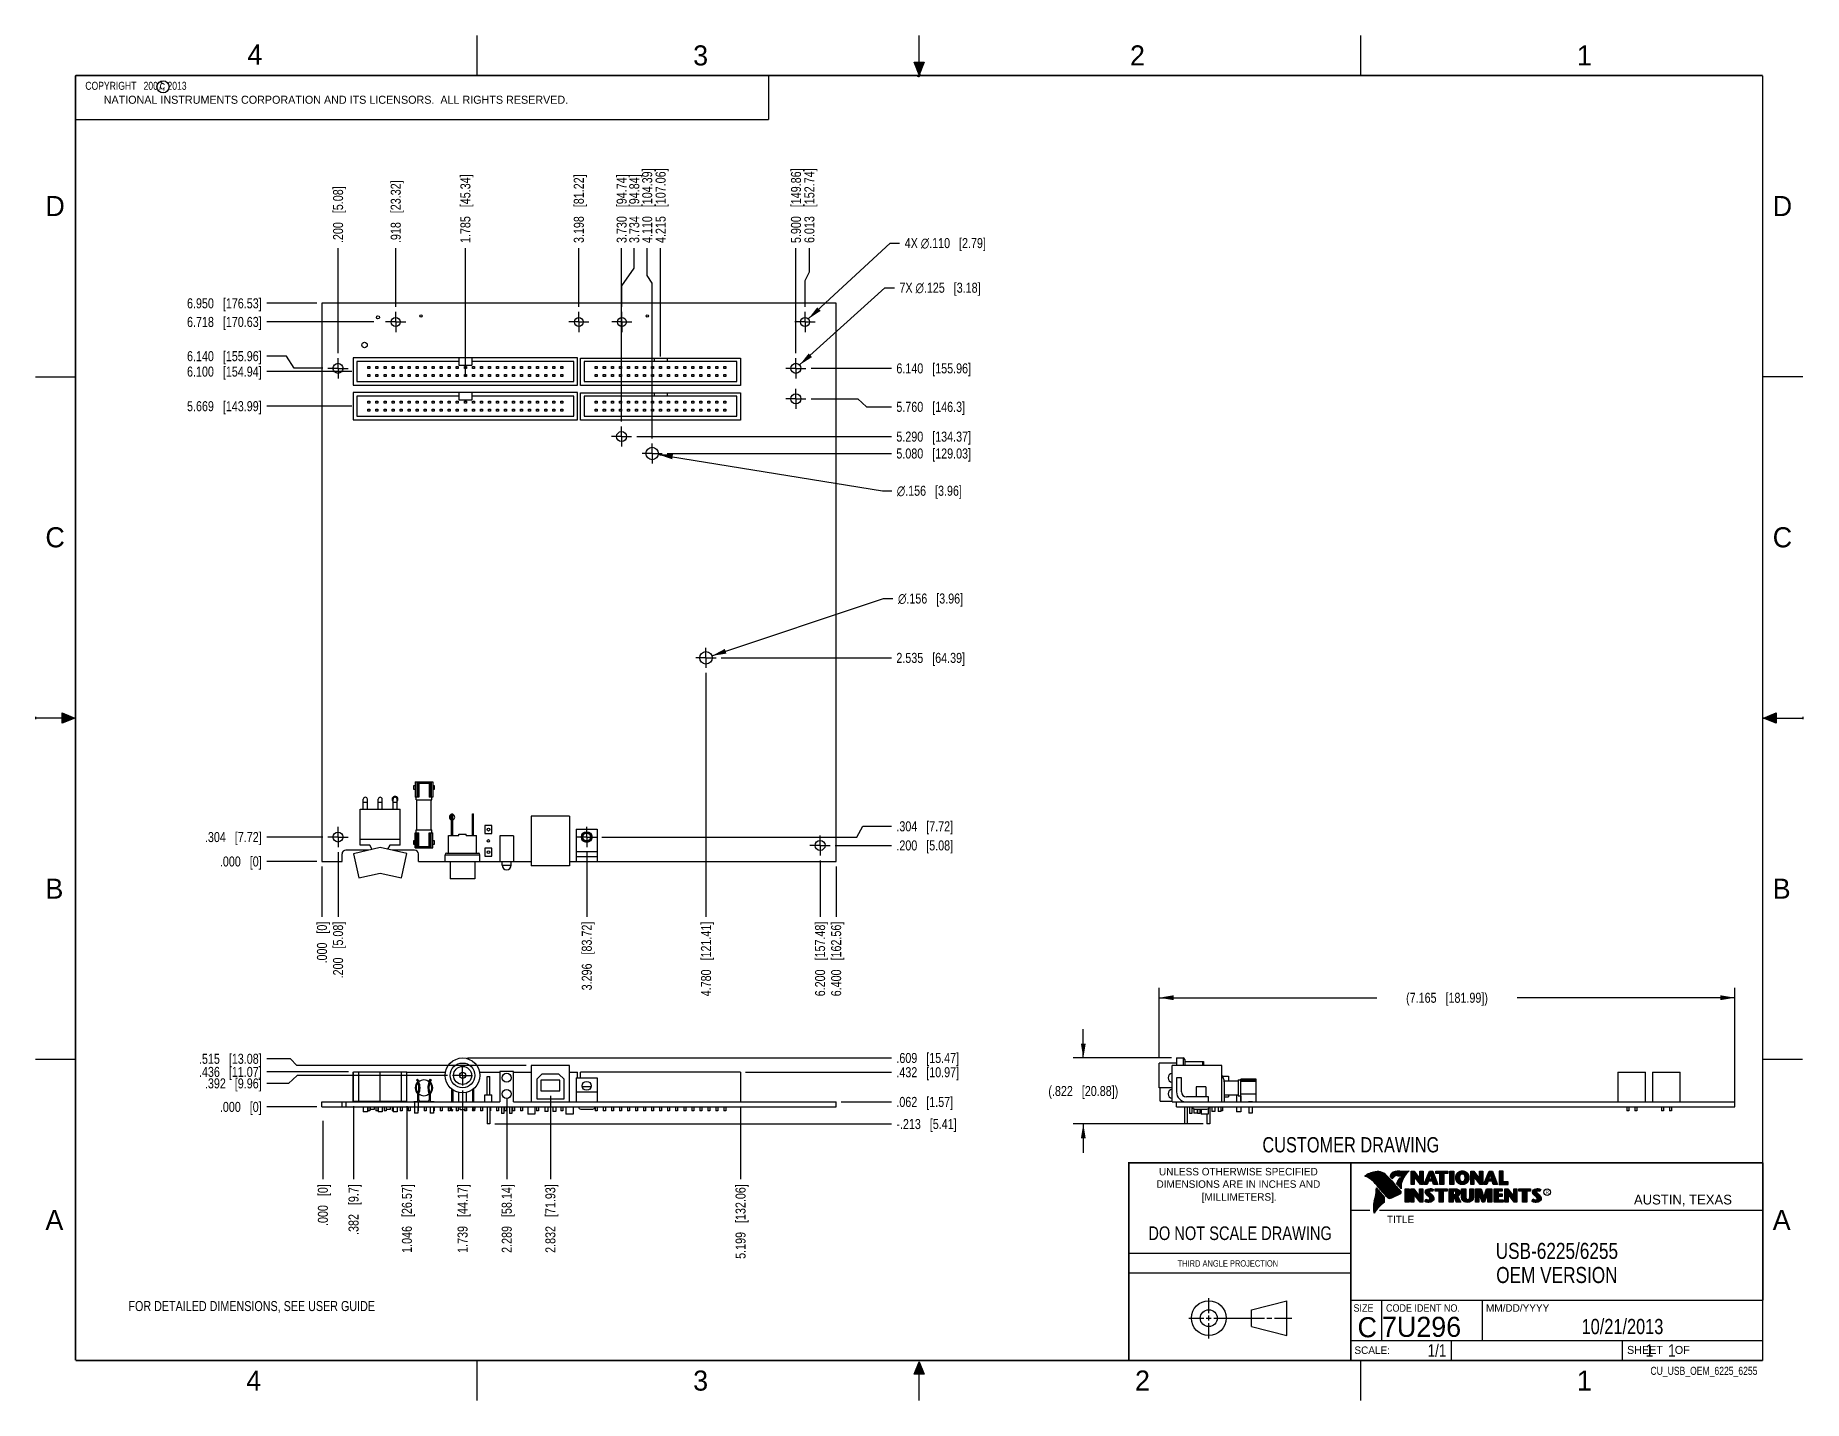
# Model space of a CAD drawing. Header units: inches. Extents: x 0 to 22, y 0 to 17.
import ezdxf

# ---------------------------------------------------------------- set-up
doc = ezdxf.new("R2010")
doc.units = ezdxf.units.IN
doc.header["$LTSCALE"] = 1.21
doc.header["$MEASUREMENT"] = 0
doc.linetypes.add('CENTER', pattern=[0.6, 0.375, -0.075, 0.075, -0.075])
doc.layers.get('0').update_dxf_attribs({"linetype": 'CONTINUOUS'})
for name, color, linetype in [('02___PRT_ALL_AXES', 7, 'CONTINUOUS'), ('DETAIL', 7, 'CONTINUOUS'), ('DIMENSIONS', 7, 'CONTINUOUS'), ('NOTE', 7, 'CONTINUOUS')]:
    doc.layers.add(name, color=color, linetype=linetype)
doc.styles.get("Standard").update_dxf_attribs({"font": 'txt', "width": 0.8})
doc.styles.add('TEXTSTYLE_1', font='gdt', dxfattribs={"width": 0.8})
doc.styles.add('TEXTSTYLE_2', font='txt')
doc.styles.add('TEXTSTYLE_3', font='txt', dxfattribs={"width": 0.9})
doc.dimstyles.new('DIMSTYLE_1', dxfattribs={"dimtxt": 0.125, "dimasz": 0.18, "dimexe": 0.18, "dimexo": 0.0625, "dimgap": 0.09, "dimtad": 0, "dimtih": 1, "dimtoh": 1, "dimdec": 3, "dimzin": 4, "dimdsep": 46, "dimtxsty": 'STANDARD', "dimblk": '_FILLED', "dimblk1": '_FILLED', "dimblk2": '_FILLED', "dimcen": 0.09, "dimadec": 0, "dimazin": 0, "dimtp": 0.01, "dimtm": 0.01, "dimtfac": 1, "dimtdec": 3, "dimtofl": 0, "dimtmove": 0, "dimatfit": 3, "dimldrblk": '_FILLED', "dimfxl": 1, "dimtolj": 1, "dimtzin": 4, "dimarcsym": 0})
doc.dimstyles.new('DIMSTYLE_2', dxfattribs={"dimtxt": 0.125, "dimasz": 0.18, "dimexe": 0.18, "dimexo": 0.0625, "dimgap": 0.09, "dimtad": 0, "dimtih": 1, "dimtoh": 1, "dimdec": 3, "dimzin": 4, "dimdsep": 46, "dimtxsty": 'STANDARD', "dimblk": '_FILLED', "dimblk1": '_FILLED', "dimblk2": '_FILLED', "dimcen": 0.09, "dimadec": 0, "dimazin": 0, "dimtp": 0.01, "dimtm": 0.01, "dimtfac": 1, "dimtdec": 3, "dimtofl": 0, "dimtmove": 0, "dimatfit": 3, "dimldrblk": '_FILLED', "dimfxl": 1, "dimtolj": 1, "dimtzin": 4, "dimarcsym": 0})
doc.dimstyles.new('DIMSTYLE_3', dxfattribs={"dimtxt": 0.125, "dimasz": 0.18, "dimexe": 0.18, "dimexo": 0.0625, "dimgap": 0.09, "dimtad": 0, "dimtih": 1, "dimtoh": 1, "dimdec": 3, "dimzin": 4, "dimdsep": 46, "dimtxsty": 'STANDARD', "dimblk": '_FILLED', "dimblk1": '_FILLED', "dimblk2": '_FILLED', "dimcen": 0.09, "dimadec": 0, "dimazin": 0, "dimtp": 0.01, "dimtm": 0.01, "dimtfac": 1, "dimtdec": 3, "dimtofl": 0, "dimtmove": 0, "dimatfit": 3, "dimldrblk": '_FILLED', "dimfxl": 1, "dimtolj": 1, "dimtzin": 4, "dimarcsym": 0})

msp = doc.modelspace()

# ---------------------------------------------------------------- texts
at = {"color": 2, "linetype": 'CONTINUOUS', "line_spacing_factor": 0.9}
for s, insert, char_height, width, attachment_point, style in [('4', (2.64, 16.8869), 0.25, 0.25, 1, 'TEXTSTYLE_2'), ('3', (8.1875, 16.875), 0.25, 0.25, 1, 'TEXTSTYLE_2'), ('2', (13.625, 16.875), 0.25, 0.25, 1, 'TEXTSTYLE_2'), ('1', (19.1875, 16.875), 0.25, 0.25, 1, 'TEXTSTYLE_2'), ('c', (1.5463, 16.428), 0.1, 0.1, 1, 'TEXTSTYLE_2'), ('NATIONAL INSTRUMENTS CORPORATION AND ITS LICENSORS.  ALL RIGHTS RESERVED.', (0.851, 16.2482), 0.1, 7.3, 1, 'TEXTSTYLE_2'), ('D', (0.125, 15), 0.25, 0.25, 1, 'TEXTSTYLE_2'), ('D', (21.625, 15), 0.25, 0.25, 1, 'TEXTSTYLE_2'), ('C', (0.125, 10.875), 0.25, 0.25, 1, 'TEXTSTYLE_2'), ('C', (21.625, 10.875), 0.25, 0.25, 1, 'TEXTSTYLE_2'), ('B', (0.125, 6.5), 0.25, 0.25, 1, 'TEXTSTYLE_2'), ('B', (21.625, 6.5), 0.25, 0.25, 1, 'TEXTSTYLE_2'), ('UNLESS OTHERWISE SPECIFIED', (14.9742, 2.8979), 0.093, 2.418, 2, 'TEXTSTYLE_2'), ('DIMENSIONS ARE IN INCHES AND', (14.9742, 2.7431), 0.093, 2.604, 2, 'TEXTSTYLE_2'), ('[MILLIMETERS].', (14.9844, 2.5829), 0.093, 1.302, 2, 'TEXTSTYLE_2'), ('R', (18.7972, 2.6166), 0.0418, 0.041753, 1, 'TEXTSTYLE_2'), ('AUSTIN, TEXAS', (19.898, 2.5642), 0.121576, 1.580488, 1, 'TEXTSTYLE_2'), ('A', (0.125, 2.375), 0.25, 0.25, 1, 'TEXTSTYLE_2'), ('TITLE', (16.8235, 2.303), 0.093, 0.465, 1, 'TEXTSTYLE_2'), ('A', (21.625, 2.375), 0.25, 0.25, 1, 'TEXTSTYLE_2'), ('SIZE', (16.407, 1.2002), 0.093, 0.3348, 1, 'TEXTSTYLE_3'), ('CODE IDENT NO.', (16.8114, 1.2002), 0.093, 1.1718, 1, 'TEXTSTYLE_3'), ('MM/DD/YYYY', (18.0565, 1.2002), 0.093, 0.93, 1, 'TEXTSTYLE_2'), ('SCALE:', (16.4187, 0.6745), 0.093, 0.558, 1, 'TEXTSTYLE_2'), ('SHEET    OF', (19.8121, 0.6815), 0.1, 1.1, 1, 'TEXTSTYLE_2'), ('4', (2.625, 0.375), 0.25, 0.25, 1, 'TEXTSTYLE_2'), ('3', (8.1875, 0.375), 0.25, 0.25, 1, 'TEXTSTYLE_2'), ('2', (13.6875, 0.375), 0.25, 0.25, 1, 'TEXTSTYLE_2'), ('1', (19.1875, 0.375), 0.25, 0.25, 1, 'TEXTSTYLE_2')]:
    msp.add_mtext(s, dxfattribs=dict(at, insert=insert, char_height=char_height, width=width, attachment_point=attachment_point, style=style))
at = {"color": 7, "linetype": 'CONTINUOUS', "attachment_point": 2, "line_spacing_factor": 0.9}
for s, insert, char_height, width in [('CUSTOMER DRAWING', (16.3742, 3.2811), 0.19, 2.432), ('DO NOT SCALE DRAWING', (14.9953, 2.1698), 0.17, 2.72)]:
    msp.add_mtext(s, dxfattribs=dict(at, insert=insert, char_height=char_height, width=width))
at = {"color": 2, "linetype": 'CONTINUOUS', "insert": (14.2178, 1.7486), "char_height": 0.08, "width": 1.408, "attachment_point": 1, "line_spacing_factor": 0.9}
msp.add_mtext('THIRD ANGLE PROJECTION', dxfattribs=at)
at = {"color": 7, "linetype": 'CONTINUOUS', "char_height": 0.25, "line_spacing_factor": 0.9, "style": 'TEXTSTYLE_2'}
for s, insert, width, attachment_point in [('C', (16.5785, 1.0393), 0.25, 2), ('7U296', (16.7614, 1.0441), 1.25, 1)]:
    msp.add_mtext(s, dxfattribs=dict(at, insert=insert, width=width, attachment_point=attachment_point))
at = {"layer": 'DETAIL', "color": 2, "linetype": 'CONTINUOUS', "line_spacing_factor": 0.9}
for s, insert, char_height, width, attachment_point in [('FOR DETAILED DIMENSIONS, SEE USER GUIDE', (1.1587, 1.2404), 0.125, 3.9, 1), ('CU_USB_OEM_6225_6255', (21.4352, 0.4213), 0.1, 1.6, 3)]:
    msp.add_mtext(s, dxfattribs=dict(at, insert=insert, char_height=char_height, width=width, attachment_point=attachment_point))
at = {"layer": 'DETAIL', "color": 7, "linetype": 'CONTINUOUS', "char_height": 0.15625, "line_spacing_factor": 0.9}
for s, insert, width, attachment_point in [('1/1', (17.5623, 0.7032), 0.375, 3), ('     1    1', (19.8125, 0.7031), 1.375, 1)]:
    msp.add_mtext(s, dxfattribs=dict(at, insert=insert, width=width, attachment_point=attachment_point))
at = {"layer": 'NOTE', "color": 2, "linetype": 'CONTINUOUS', "insert": (0.5624, 16.4219), "char_height": 0.1, "width": 1.92, "attachment_point": 1, "line_spacing_factor": 0.9}
msp.add_mtext('  COPYRIGHT   2007, 2013', dxfattribs=at)
at = {"layer": 'NOTE', "color": 7, "linetype": 'CONTINUOUS', "attachment_point": 2, "line_spacing_factor": 0.9}
for s, insert, char_height, width in [('USB-6225/6255\\POEM VERSION', (18.9387, 1.9646), 0.2, 2.08), ('10/21/2013', (19.755, 1.0181), 0.19, 1.52)]:
    msp.add_mtext(s, dxfattribs=dict(at, insert=insert, char_height=char_height, width=width))

# ---------------------------------------------------------------- blocks, each defined once
blk = doc.blocks.new('*D0')
at = {"layer": 'DIMENSIONS', "color": 2, "linetype": 'CONTINUOUS'}
blk.add_line((3.505, 13.664), (2.88, 13.664), dxfattribs=at)
at = {"layer": 'DIMENSIONS', "color": 2, "linetype": 'CONTINUOUS', "insert": (2.817, 13.726), "char_height": 0.125, "width": 1.425, "attachment_point": 3, "line_spacing_factor": 0.9}
blk.add_mtext('6.950{\\Ftxt.shx;\\W1.000000;\\H0.125000; }[176.53]', dxfattribs=at)
blk = doc.blocks.new('_FILLED')
at = {"color": 0, "linetype": 'BYBLOCK'}
blk.add_solid([(0, 0), (-1, 0.17), (-1, -0.17)], dxfattribs=at)
blk = doc.blocks.new('*D1')
at = {"layer": 'DIMENSIONS', "color": 2, "linetype": 'CONTINUOUS'}
blk.add_line((3.505, 6.714), (2.88, 6.714), dxfattribs=at)
at = {"layer": 'DIMENSIONS', "color": 2, "linetype": 'CONTINUOUS', "insert": (2.817, 6.776), "char_height": 0.125, "width": 0.825, "attachment_point": 3, "line_spacing_factor": 0.9}
blk.add_mtext('.000{\\Ftxt.shx;\\W1.000000;\\H0.125000; }[0]', dxfattribs=at)
blk = doc.blocks.new('*D2')
at = {"layer": 'DIMENSIONS', "color": 2, "linetype": 'CONTINUOUS'}
blk.add_line((9.967, 6.651), (9.967, 6.026), dxfattribs=at)
at = {"layer": 'DIMENSIONS', "color": 2, "linetype": 'CONTINUOUS', "insert": (9.905, 5.964), "char_height": 0.125, "width": 1.425, "attachment_point": 3, "rotation": 90, "line_spacing_factor": 0.9}
blk.add_mtext('6.400{\\Ftxt.shx;\\W1.000000;\\H0.125000; }[162.56]', dxfattribs=at)
blk = doc.blocks.new('*D3')
at = {"layer": 'DIMENSIONS', "color": 2, "linetype": 'CONTINUOUS'}
blk.add_line((3.567, 6.651), (3.567, 6.026), dxfattribs=at)
at = {"layer": 'DIMENSIONS', "color": 2, "linetype": 'CONTINUOUS', "insert": (3.505, 5.964), "char_height": 0.125, "width": 0.825, "attachment_point": 3, "rotation": 90, "line_spacing_factor": 0.9}
blk.add_mtext('.000{\\Ftxt.shx;\\W1.000000;\\H0.125000; }[0]', dxfattribs=at)
blk = doc.blocks.new('*D4')
at = {"layer": 'DIMENSIONS', "color": 2, "linetype": 'CONTINUOUS'}
blk.add_line((3.579, 7.018), (2.88, 7.018), dxfattribs=at)
at = {"layer": 'DIMENSIONS', "color": 2, "linetype": 'CONTINUOUS', "insert": (2.817, 7.08), "char_height": 0.125, "width": 1.125, "attachment_point": 3, "line_spacing_factor": 0.9}
blk.add_mtext('.304{\\Ftxt.shx;\\W1.000000;\\H0.125000; }[7.72]', dxfattribs=at)
blk = doc.blocks.new('*D5')
at = {"layer": 'DIMENSIONS', "color": 2, "linetype": 'CONTINUOUS'}
for p, q in [((3.125, 13.006), (2.88, 13.006)), ((3.22, 12.854), (3.125, 13.006)), ((3.579, 12.854), (3.22, 12.854))]:
    blk.add_line(p, q, dxfattribs=at)
at = {"layer": 'DIMENSIONS', "color": 2, "linetype": 'CONTINUOUS', "insert": (2.817, 13.068), "char_height": 0.125, "width": 1.425, "attachment_point": 3, "line_spacing_factor": 0.9}
blk.add_mtext('6.140{\\Ftxt.shx;\\W1.000000;\\H0.125000; }[155.96]', dxfattribs=at)
blk = doc.blocks.new('*D6')
at = {"layer": 'DIMENSIONS', "color": 2, "linetype": 'CONTINUOUS'}
blk.add_line((4.214, 13.431), (2.88, 13.431), dxfattribs=at)
at = {"layer": 'DIMENSIONS', "color": 2, "linetype": 'CONTINUOUS', "insert": (2.817, 13.494), "char_height": 0.125, "width": 1.425, "attachment_point": 3, "line_spacing_factor": 0.9}
blk.add_mtext('6.718{\\Ftxt.shx;\\W1.000000;\\H0.125000; }[170.63]', dxfattribs=at)
blk = doc.blocks.new('*D7')
at = {"layer": 'DIMENSIONS', "color": 2, "linetype": 'CONTINUOUS'}
blk.add_line((3.94, 12.814), (2.88, 12.814), dxfattribs=at)
at = {"layer": 'DIMENSIONS', "color": 2, "linetype": 'CONTINUOUS', "insert": (2.817, 12.876), "char_height": 0.125, "width": 1.425, "attachment_point": 3, "line_spacing_factor": 0.9}
blk.add_mtext('6.100{\\Ftxt.shx;\\W1.000000;\\H0.125000; }[154.94]', dxfattribs=at)
blk = doc.blocks.new('*D8')
at = {"layer": 'DIMENSIONS', "color": 2, "linetype": 'CONTINUOUS'}
blk.add_line((3.94, 12.383), (2.88, 12.383), dxfattribs=at)
at = {"layer": 'DIMENSIONS', "color": 2, "linetype": 'CONTINUOUS', "insert": (2.817, 12.445), "char_height": 0.125, "width": 1.425, "attachment_point": 3, "line_spacing_factor": 0.9}
blk.add_mtext('5.669{\\Ftxt.shx;\\W1.000000;\\H0.125000; }[143.99]', dxfattribs=at)
blk = doc.blocks.new('*D9')
at = {"layer": 'DIMENSIONS', "color": 2, "linetype": 'CONTINUOUS'}
blk.add_line((3.767, 6.83), (3.767, 6.026), dxfattribs=at)
at = {"layer": 'DIMENSIONS', "color": 2, "linetype": 'CONTINUOUS', "insert": (3.705, 5.964), "char_height": 0.125, "width": 1.125, "attachment_point": 3, "rotation": 90, "line_spacing_factor": 0.9}
blk.add_mtext('.200{\\Ftxt.shx;\\W1.000000;\\H0.125000; }[5.08]', dxfattribs=at)
blk = doc.blocks.new('*D10')
at = {"layer": 'DIMENSIONS', "color": 2, "linetype": 'CONTINUOUS'}
blk.add_line((9.767, 6.726), (9.767, 6.026), dxfattribs=at)
at = {"layer": 'DIMENSIONS', "color": 2, "linetype": 'CONTINUOUS', "insert": (9.705, 5.964), "char_height": 0.125, "width": 1.425, "attachment_point": 3, "rotation": 90, "line_spacing_factor": 0.9}
blk.add_mtext('6.200{\\Ftxt.shx;\\W1.000000;\\H0.125000; }[157.48]', dxfattribs=at)
blk = doc.blocks.new('*D11')
at = {"layer": 'DIMENSIONS', "color": 2, "linetype": 'CONTINUOUS'}
blk.add_line((8.347, 9.061), (8.347, 6.026), dxfattribs=at)
at = {"layer": 'DIMENSIONS', "color": 2, "linetype": 'CONTINUOUS', "insert": (8.285, 5.964), "char_height": 0.125, "width": 1.425, "attachment_point": 3, "rotation": 90, "line_spacing_factor": 0.9}
blk.add_mtext('4.780{\\Ftxt.shx;\\W1.000000;\\H0.125000; }[121.41]', dxfattribs=at)
blk = doc.blocks.new('*D12')
at = {"layer": 'DIMENSIONS', "color": 2, "linetype": 'CONTINUOUS'}
blk.add_line((3.767, 13.041), (3.767, 14.351), dxfattribs=at)
at = {"layer": 'DIMENSIONS', "color": 2, "linetype": 'CONTINUOUS', "insert": (3.705, 14.414), "char_height": 0.125, "width": 1.125, "attachment_point": 1, "rotation": 90, "line_spacing_factor": 0.9}
blk.add_mtext('.200{\\Ftxt.shx;\\W1.000000;\\H0.125000; }[5.08]', dxfattribs=at)
blk = doc.blocks.new('*D13')
at = {"layer": 'DIMENSIONS', "color": 2, "linetype": 'CONTINUOUS'}
blk.add_line((4.485, 13.619), (4.485, 14.351), dxfattribs=at)
at = {"layer": 'DIMENSIONS', "color": 2, "linetype": 'CONTINUOUS', "insert": (4.423, 14.414), "char_height": 0.125, "width": 1.225, "attachment_point": 1, "rotation": 90, "line_spacing_factor": 0.9}
blk.add_mtext('.918{\\Ftxt.shx;\\W1.000000;\\H0.125000; }[23.32]', dxfattribs=at)
blk = doc.blocks.new('*D14')
at = {"layer": 'DIMENSIONS', "color": 2, "linetype": 'CONTINUOUS'}
blk.add_line((6.765, 13.619), (6.765, 14.351), dxfattribs=at)
at = {"layer": 'DIMENSIONS', "color": 2, "linetype": 'CONTINUOUS', "insert": (6.702, 14.414), "char_height": 0.125, "width": 1.325, "attachment_point": 1, "rotation": 90, "line_spacing_factor": 0.9}
blk.add_mtext('3.198{\\Ftxt.shx;\\W1.000000;\\H0.125000; }[81.22]', dxfattribs=at)
blk = doc.blocks.new('*D15')
at = {"layer": 'DIMENSIONS', "color": 2, "linetype": 'CONTINUOUS'}
for p, q in [((7.454, 14.101), (7.454, 14.351)), ((7.301, 13.882), (7.454, 14.101)), ((7.301, 13.619), (7.301, 13.882))]:
    blk.add_line(p, q, dxfattribs=at)
at = {"layer": 'DIMENSIONS', "color": 2, "linetype": 'CONTINUOUS', "insert": (7.392, 14.414), "char_height": 0.125, "width": 1.325, "attachment_point": 1, "rotation": 90, "line_spacing_factor": 0.9}
blk.add_mtext('3.734{\\Ftxt.shx;\\W1.000000;\\H0.125000; }[94.84]', dxfattribs=at)
blk = doc.blocks.new('*D16')
at = {"layer": 'DIMENSIONS', "color": 2, "linetype": 'CONTINUOUS'}
blk.add_line((9.467, 13.041), (9.467, 14.351), dxfattribs=at)
at = {"layer": 'DIMENSIONS', "color": 2, "linetype": 'CONTINUOUS', "insert": (9.405, 14.414), "char_height": 0.125, "width": 1.425, "attachment_point": 1, "rotation": 90, "line_spacing_factor": 0.9}
blk.add_mtext('5.900{\\Ftxt.shx;\\W1.000000;\\H0.125000; }[149.86]', dxfattribs=at)
blk = doc.blocks.new('*D17')
at = {"layer": 'DIMENSIONS', "color": 2, "linetype": 'CONTINUOUS'}
for p, q in [((9.634, 14.057), (9.634, 14.351)), ((9.58, 13.948), (9.634, 14.057)), ((9.58, 13.619), (9.58, 13.948))]:
    blk.add_line(p, q, dxfattribs=at)
at = {"layer": 'DIMENSIONS', "color": 2, "linetype": 'CONTINUOUS', "insert": (9.572, 14.414), "char_height": 0.125, "width": 1.425, "attachment_point": 1, "rotation": 90, "line_spacing_factor": 0.9}
blk.add_mtext('6.013{\\Ftxt.shx;\\W1.000000;\\H0.125000; }[152.74]', dxfattribs=at)
blk = doc.blocks.new('*D18')
at = {"layer": 'DIMENSIONS', "color": 2, "linetype": 'CONTINUOUS'}
for p, q in [((7.615, 14.01), (7.615, 14.351)), ((7.677, 13.913), (7.615, 14.01)), ((7.677, 11.981), (7.677, 13.913))]:
    blk.add_line(p, q, dxfattribs=at)
at = {"layer": 'DIMENSIONS', "color": 2, "linetype": 'CONTINUOUS', "insert": (7.553, 14.414), "char_height": 0.125, "width": 1.425, "attachment_point": 1, "rotation": 90, "line_spacing_factor": 0.9}
blk.add_mtext('4.110{\\Ftxt.shx;\\W1.000000;\\H0.125000; }[104.39]', dxfattribs=at)
blk = doc.blocks.new('*D19')
at = {"layer": 'DIMENSIONS', "color": 2, "linetype": 'CONTINUOUS'}
blk.add_line((7.297, 12.191), (7.297, 14.351), dxfattribs=at)
at = {"layer": 'DIMENSIONS', "color": 2, "linetype": 'CONTINUOUS', "insert": (7.235, 14.414), "char_height": 0.125, "width": 1.325, "attachment_point": 1, "rotation": 90, "line_spacing_factor": 0.9}
blk.add_mtext('3.730{\\Ftxt.shx;\\W1.000000;\\H0.125000; }[94.74]', dxfattribs=at)
blk = doc.blocks.new('*D20')
at = {"layer": 'DIMENSIONS', "color": 2, "linetype": 'CONTINUOUS'}
blk.add_line((7.782, 13.001), (7.782, 14.351), dxfattribs=at)
at = {"layer": 'DIMENSIONS', "color": 2, "linetype": 'CONTINUOUS', "insert": (7.72, 14.414), "char_height": 0.125, "width": 1.425, "attachment_point": 1, "rotation": 90, "line_spacing_factor": 0.9}
blk.add_mtext('4.215{\\Ftxt.shx;\\W1.000000;\\H0.125000; }[107.06]', dxfattribs=at)
blk = doc.blocks.new('*D21')
at = {"layer": 'DIMENSIONS', "color": 2, "linetype": 'CONTINUOUS'}
blk.add_line((5.352, 12.751), (5.352, 14.351), dxfattribs=at)
at = {"layer": 'DIMENSIONS', "color": 2, "linetype": 'CONTINUOUS', "insert": (5.29, 14.414), "char_height": 0.125, "width": 1.325, "attachment_point": 1, "rotation": 90, "line_spacing_factor": 0.9}
blk.add_mtext('1.785{\\Ftxt.shx;\\W1.000000;\\H0.125000; }[45.34]', dxfattribs=at)
blk = doc.blocks.new('*D22')
at = {"layer": 'DIMENSIONS', "color": 2, "linetype": 'CONTINUOUS'}
blk.add_line((9.955, 6.914), (10.655, 6.914), dxfattribs=at)
at = {"layer": 'DIMENSIONS', "color": 2, "linetype": 'CONTINUOUS', "insert": (10.717, 6.976), "char_height": 0.125, "width": 1.125, "attachment_point": 1, "line_spacing_factor": 0.9}
blk.add_mtext('.200{\\Ftxt.shx;\\W1.000000;\\H0.125000; }[5.08]', dxfattribs=at)
blk = doc.blocks.new('*D23')
at = {"layer": 'DIMENSIONS', "color": 2, "linetype": 'CONTINUOUS'}
blk.add_line((8.535, 9.249), (10.655, 9.249), dxfattribs=at)
at = {"layer": 'DIMENSIONS', "color": 2, "linetype": 'CONTINUOUS', "insert": (10.717, 9.311), "char_height": 0.125, "width": 1.325, "attachment_point": 1, "line_spacing_factor": 0.9}
blk.add_mtext('2.535{\\Ftxt.shx;\\W1.000000;\\H0.125000; }[64.39]', dxfattribs=at)
blk = doc.blocks.new('*D24')
at = {"layer": 'DIMENSIONS', "color": 2, "linetype": 'CONTINUOUS'}
blk.add_line((7.865, 11.794), (10.655, 11.794), dxfattribs=at)
at = {"layer": 'DIMENSIONS', "color": 2, "linetype": 'CONTINUOUS', "insert": (10.717, 11.856), "char_height": 0.125, "width": 1.425, "attachment_point": 1, "line_spacing_factor": 0.9}
blk.add_mtext('5.080{\\Ftxt.shx;\\W1.000000;\\H0.125000; }[129.03]', dxfattribs=at)
blk = doc.blocks.new('*D25')
at = {"layer": 'DIMENSIONS', "color": 2, "linetype": 'CONTINUOUS'}
blk.add_line((7.485, 12.004), (10.655, 12.004), dxfattribs=at)
at = {"layer": 'DIMENSIONS', "color": 2, "linetype": 'CONTINUOUS', "insert": (10.717, 12.066), "char_height": 0.125, "width": 1.425, "attachment_point": 1, "line_spacing_factor": 0.9}
blk.add_mtext('5.290{\\Ftxt.shx;\\W1.000000;\\H0.125000; }[134.37]', dxfattribs=at)
blk = doc.blocks.new('*D26')
at = {"layer": 'DIMENSIONS', "color": 2, "linetype": 'CONTINUOUS'}
for p, q in [((9.655, 12.474), (10.238, 12.474)), ((10.238, 12.474), (10.346, 12.374)), ((10.346, 12.374), (10.655, 12.374))]:
    blk.add_line(p, q, dxfattribs=at)
at = {"layer": 'DIMENSIONS', "color": 2, "linetype": 'CONTINUOUS', "insert": (10.717, 12.437), "char_height": 0.125, "width": 1.325, "attachment_point": 1, "line_spacing_factor": 0.9}
blk.add_mtext('5.760{\\Ftxt.shx;\\W1.000000;\\H0.125000; }[146.3]', dxfattribs=at)
blk = doc.blocks.new('*D27')
at = {"layer": 'DIMENSIONS', "color": 2, "linetype": 'CONTINUOUS'}
blk.add_line((9.655, 12.854), (10.655, 12.854), dxfattribs=at)
at = {"layer": 'DIMENSIONS', "color": 2, "linetype": 'CONTINUOUS', "insert": (10.717, 12.916), "char_height": 0.125, "width": 1.425, "attachment_point": 1, "line_spacing_factor": 0.9}
blk.add_mtext('6.140{\\Ftxt.shx;\\W1.000000;\\H0.125000; }[155.96]', dxfattribs=at)
blk = doc.blocks.new('*D28')
at = {"layer": 'DIMENSIONS', "color": 2, "linetype": 'CONTINUOUS'}
for p, q in [((9.621, 13.469), (10.641, 14.414)), ((10.641, 14.414), (10.758, 14.414))]:
    blk.add_line(p, q, dxfattribs=at)
at = {"layer": 'DIMENSIONS', "color": 2, "linetype": 'CONTINUOUS', "xscale": 0.18, "yscale": 0.18, "zscale": 0.18, "rotation": 222.8137244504}
blk.add_blockref('_FILLED', (9.621, 13.469), dxfattribs=at)
at = {"layer": 'DIMENSIONS', "color": 2, "linetype": 'CONTINUOUS', "insert": (10.821, 14.476), "char_height": 0.125, "width": 1.59167, "attachment_point": 1, "line_spacing_factor": 0.9}
blk.add_mtext('4X \\Fgdt;{\\Fgdt;n}\\Ftxt;.110{\\Ftxt.shx;\\W1.000000;\\H0.125000; }[2.79]', dxfattribs=at)
blk = doc.blocks.new('*D29')
at = {"layer": 'DIMENSIONS', "color": 2, "linetype": 'CONTINUOUS'}
for p, q in [((9.513, 12.896), (10.575, 13.857)), ((10.575, 13.857), (10.693, 13.857))]:
    blk.add_line(p, q, dxfattribs=at)
at = {"layer": 'DIMENSIONS', "color": 2, "linetype": 'CONTINUOUS', "xscale": 0.18, "yscale": 0.18, "zscale": 0.18, "rotation": 222.1562582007}
blk.add_blockref('_FILLED', (9.513, 12.896), dxfattribs=at)
at = {"layer": 'DIMENSIONS', "color": 2, "linetype": 'CONTINUOUS', "insert": (10.755, 13.92), "char_height": 0.125, "width": 1.59167, "attachment_point": 1, "line_spacing_factor": 0.9}
blk.add_mtext('7X \\Fgdt;{\\Fgdt;n}\\Ftxt;.125{\\Ftxt.shx;\\W1.000000;\\H0.125000; }[3.18]', dxfattribs=at)
blk = doc.blocks.new('*D30')
at = {"layer": 'DIMENSIONS', "color": 2, "linetype": 'CONTINUOUS'}
for p, q in [((8.421, 9.274), (10.558, 9.988)), ((10.558, 9.988), (10.675, 9.988))]:
    blk.add_line(p, q, dxfattribs=at)
at = {"layer": 'DIMENSIONS', "color": 2, "linetype": 'CONTINUOUS', "xscale": 0.18, "yscale": 0.18, "zscale": 0.18, "rotation": 198.4786016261}
blk.add_blockref('_FILLED', (8.421, 9.274), dxfattribs=at)
at = {"layer": 'DIMENSIONS', "color": 2, "linetype": 'CONTINUOUS', "insert": (10.738, 10.05), "char_height": 0.125, "width": 1.29167, "attachment_point": 1, "line_spacing_factor": 0.9, "style": 'TEXTSTYLE_1'}
blk.add_mtext('{\\Fgdt;n}\\Ftxt;.156{\\Ftxt.shx;\\W1.000000;\\H0.125000; }[3.96]', dxfattribs=at)
blk = doc.blocks.new('*D31')
at = {"layer": 'DIMENSIONS', "color": 2, "linetype": 'CONTINUOUS'}
for p, q in [((7.754, 11.781), (10.543, 11.33)), ((10.543, 11.33), (10.661, 11.33))]:
    blk.add_line(p, q, dxfattribs=at)
at = {"layer": 'DIMENSIONS', "color": 2, "linetype": 'CONTINUOUS', "xscale": 0.18, "yscale": 0.18, "zscale": 0.18, "rotation": 170.8030933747}
blk.add_blockref('_FILLED', (7.754, 11.781), dxfattribs=at)
at = {"layer": 'DIMENSIONS', "color": 2, "linetype": 'CONTINUOUS', "insert": (10.723, 11.392), "char_height": 0.125, "width": 1.29167, "attachment_point": 1, "line_spacing_factor": 0.9, "style": 'TEXTSTYLE_1'}
blk.add_mtext('{\\Fgdt;n}\\Ftxt;.156{\\Ftxt.shx;\\W1.000000;\\H0.125000; }[3.96]', dxfattribs=at)
blk = doc.blocks.new('*D32')
at = {"layer": 'DIMENSIONS', "color": 2, "linetype": 'CONTINUOUS'}
blk.add_line((6.863, 6.83), (6.863, 6.026), dxfattribs=at)
at = {"layer": 'DIMENSIONS', "color": 2, "linetype": 'CONTINUOUS', "insert": (6.801, 5.964), "char_height": 0.125, "width": 1.325, "attachment_point": 3, "rotation": 90, "line_spacing_factor": 0.9}
blk.add_mtext('3.296{\\Ftxt.shx;\\W1.000000;\\H0.125000; }[83.72]', dxfattribs=at)
blk = doc.blocks.new('*D33')
at = {"layer": 'DIMENSIONS', "color": 2, "linetype": 'CONTINUOUS'}
for p, q in [((10.223, 7.018), (10.298, 7.152)), ((10.298, 7.152), (10.655, 7.152)), ((7.051, 7.018), (10.223, 7.018))]:
    blk.add_line(p, q, dxfattribs=at)
at = {"layer": 'DIMENSIONS', "color": 2, "linetype": 'CONTINUOUS', "insert": (10.717, 7.214), "char_height": 0.125, "width": 1.125, "attachment_point": 1, "line_spacing_factor": 0.9}
blk.add_mtext('.304{\\Ftxt.shx;\\W1.000000;\\H0.125000; }[7.72]', dxfattribs=at)
blk = doc.blocks.new('*D34')
at = {"layer": 'DIMENSIONS', "color": 2, "linetype": 'CONTINUOUS'}
for p, q in [((3.258, 4.05), (3.149, 3.951)), ((5.129, 4.05), (3.258, 4.05)), ((3.149, 3.951), (2.88, 3.951))]:
    blk.add_line(p, q, dxfattribs=at)
at = {"layer": 'DIMENSIONS', "color": 2, "linetype": 'CONTINUOUS', "insert": (2.817, 4.013), "char_height": 0.125, "width": 1.125, "attachment_point": 3, "line_spacing_factor": 0.9}
blk.add_mtext('.392{\\Ftxt.shx;\\W1.000000;\\H0.125000; }[9.96]', dxfattribs=at)
blk = doc.blocks.new('*D35')
at = {"layer": 'DIMENSIONS', "color": 2, "linetype": 'CONTINUOUS'}
blk.add_line((3.505, 3.658), (2.88, 3.658), dxfattribs=at)
at = {"layer": 'DIMENSIONS', "color": 2, "linetype": 'CONTINUOUS', "insert": (2.817, 3.72), "char_height": 0.125, "width": 0.825, "attachment_point": 3, "line_spacing_factor": 0.9}
blk.add_mtext('.000{\\Ftxt.shx;\\W1.000000;\\H0.125000; }[0]', dxfattribs=at)
blk = doc.blocks.new('*D36')
at = {"layer": 'DIMENSIONS', "color": 2, "linetype": 'CONTINUOUS'}
blk.add_line((3.898, 4.094), (2.88, 4.094), dxfattribs=at)
at = {"layer": 'DIMENSIONS', "color": 2, "linetype": 'CONTINUOUS', "insert": (2.817, 4.156), "char_height": 0.125, "width": 1.225, "attachment_point": 3, "line_spacing_factor": 0.9}
blk.add_mtext('.436{\\Ftxt.shx;\\W1.000000;\\H0.125000; }[11.07]', dxfattribs=at)
blk = doc.blocks.new('*D37')
at = {"layer": 'DIMENSIONS', "color": 2, "linetype": 'CONTINUOUS'}
for p, q in [((3.176, 4.257), (2.88, 4.257)), ((3.256, 4.173), (3.176, 4.257)), ((6.111, 4.173), (3.256, 4.173))]:
    blk.add_line(p, q, dxfattribs=at)
at = {"layer": 'DIMENSIONS', "color": 2, "linetype": 'CONTINUOUS', "insert": (2.817, 4.319), "char_height": 0.125, "width": 1.225, "attachment_point": 3, "line_spacing_factor": 0.9}
blk.add_mtext('.515{\\Ftxt.shx;\\W1.000000;\\H0.125000; }[13.08]', dxfattribs=at)
blk = doc.blocks.new('*D38')
at = {"layer": 'DIMENSIONS', "color": 2, "linetype": 'CONTINUOUS'}
blk.add_line((8.84, 4.09), (10.655, 4.09), dxfattribs=at)
at = {"layer": 'DIMENSIONS', "color": 2, "linetype": 'CONTINUOUS', "insert": (10.717, 4.152), "char_height": 0.125, "width": 1.225, "attachment_point": 1, "line_spacing_factor": 0.9}
blk.add_mtext('.432{\\Ftxt.shx;\\W1.000000;\\H0.125000; }[10.97]', dxfattribs=at)
blk = doc.blocks.new('*D39')
at = {"layer": 'DIMENSIONS', "color": 2, "linetype": 'CONTINUOUS'}
blk.add_line((10.03, 3.72), (10.655, 3.72), dxfattribs=at)
at = {"layer": 'DIMENSIONS', "color": 2, "linetype": 'CONTINUOUS', "insert": (10.717, 3.782), "char_height": 0.125, "width": 1.125, "attachment_point": 1, "line_spacing_factor": 0.9}
blk.add_mtext('.062{\\Ftxt.shx;\\W1.000000;\\H0.125000; }[1.57]', dxfattribs=at)
blk = doc.blocks.new('*D40')
at = {"layer": 'DIMENSIONS', "color": 2, "linetype": 'CONTINUOUS'}
blk.add_line((5.719, 3.445), (10.655, 3.445), dxfattribs=at)
at = {"layer": 'DIMENSIONS', "color": 2, "linetype": 'CONTINUOUS', "insert": (10.717, 3.507), "char_height": 0.125, "width": 1.225, "attachment_point": 1, "line_spacing_factor": 0.9}
blk.add_mtext('-.213{\\Ftxt.shx;\\W1.000000;\\H0.125000; }[5.41]', dxfattribs=at)
blk = doc.blocks.new('*D41')
at = {"layer": 'DIMENSIONS', "color": 2, "linetype": 'CONTINUOUS'}
for p, q in [((13.044, 4.267), (13.044, 4.627)), ((14.141, 4.267), (12.919, 4.267)), ((14.537, 3.445), (12.919, 3.445)), ((13.044, 3.445), (13.044, 3.085))]:
    blk.add_line(p, q, dxfattribs=at)
at = {"layer": 'DIMENSIONS', "color": 2, "linetype": 'CONTINUOUS', "xscale": 0.18, "yscale": 0.18, "zscale": 0.18}
for p, rotation in [((13.044, 4.267), 270), ((13.044, 3.445), 90)]:
    blk.add_blockref('_FILLED', p, dxfattribs=dict(at, rotation=rotation))
at = {"layer": 'DIMENSIONS', "color": 2, "linetype": 'CONTINUOUS', "insert": (13.044, 3.918), "char_height": 0.125, "width": 1.425, "attachment_point": 2, "line_spacing_factor": 0.9}
blk.add_mtext('(.822{\\Ftxt.shx;\\W1.000000;\\H0.125000; }[20.88])', dxfattribs=at)
blk = doc.blocks.new('*D42')
at = {"layer": 'DIMENSIONS', "color": 2, "linetype": 'CONTINUOUS'}
for p, q in [((13.989, 4.266), (13.989, 5.142)), ((21.154, 3.72), (21.154, 5.142)), ((13.989, 5.017), (16.696, 5.017)), ((21.154, 5.017), (18.446, 5.017))]:
    blk.add_line(p, q, dxfattribs=at)
at = {"layer": 'DIMENSIONS', "color": 2, "linetype": 'CONTINUOUS', "xscale": 0.18, "yscale": 0.18, "zscale": 0.18, "rotation": 180}
blk.add_blockref('_FILLED', (13.989, 5.017), dxfattribs=at)
at = {"layer": 'DIMENSIONS', "color": 2, "linetype": 'CONTINUOUS', "xscale": 0.18, "yscale": 0.18, "zscale": 0.18}
blk.add_blockref('_FILLED', (21.154, 5.017), dxfattribs=at)
at = {"layer": 'DIMENSIONS', "color": 2, "linetype": 'CONTINUOUS', "insert": (17.571, 5.079), "char_height": 0.125, "width": 1.625, "attachment_point": 2, "line_spacing_factor": 0.9}
blk.add_mtext('(7.165{\\Ftxt.shx;\\W1.000000;\\H0.125000; }[181.99])', dxfattribs=at)
blk = doc.blocks.new('*D43')
at = {"layer": 'DIMENSIONS', "color": 2, "linetype": 'CONTINUOUS'}
blk.add_line((5.38, 4.267), (10.655, 4.267), dxfattribs=at)
at = {"layer": 'DIMENSIONS', "color": 2, "linetype": 'CONTINUOUS', "insert": (10.717, 4.329), "char_height": 0.125, "width": 1.225, "attachment_point": 1, "line_spacing_factor": 0.9}
blk.add_mtext('.609{\\Ftxt.shx;\\W1.000000;\\H0.125000; }[15.47]', dxfattribs=at)
blk = doc.blocks.new('*D44')
at = {"layer": 'DIMENSIONS', "color": 2, "linetype": 'CONTINUOUS'}
blk.add_line((3.578, 3.486), (3.578, 2.757), dxfattribs=at)
at = {"layer": 'DIMENSIONS', "color": 2, "linetype": 'CONTINUOUS', "insert": (3.516, 2.695), "char_height": 0.125, "width": 0.825, "attachment_point": 3, "rotation": 90, "line_spacing_factor": 0.9}
blk.add_mtext('.000{\\Ftxt.shx;\\W1.000000;\\H0.125000; }[0]', dxfattribs=at)
blk = doc.blocks.new('*D45')
at = {"layer": 'DIMENSIONS', "color": 2, "linetype": 'CONTINUOUS'}
blk.add_line((4.624, 3.666), (4.624, 2.757), dxfattribs=at)
at = {"layer": 'DIMENSIONS', "color": 2, "linetype": 'CONTINUOUS', "insert": (4.562, 2.695), "char_height": 0.125, "width": 1.325, "attachment_point": 3, "rotation": 90, "line_spacing_factor": 0.9}
blk.add_mtext('1.046{\\Ftxt.shx;\\W1.000000;\\H0.125000; }[26.57]', dxfattribs=at)
blk = doc.blocks.new('*D46')
at = {"layer": 'DIMENSIONS', "color": 2, "linetype": 'CONTINUOUS'}
blk.add_line((5.317, 3.862), (5.317, 2.757), dxfattribs=at)
at = {"layer": 'DIMENSIONS', "color": 2, "linetype": 'CONTINUOUS', "insert": (5.255, 2.695), "char_height": 0.125, "width": 1.325, "attachment_point": 3, "rotation": 90, "line_spacing_factor": 0.9}
blk.add_mtext('1.739{\\Ftxt.shx;\\W1.000000;\\H0.125000; }[44.17]', dxfattribs=at)
blk = doc.blocks.new('*D47')
at = {"layer": 'DIMENSIONS', "color": 2, "linetype": 'CONTINUOUS'}
blk.add_line((6.41, 3.794), (6.41, 2.757), dxfattribs=at)
at = {"layer": 'DIMENSIONS', "color": 2, "linetype": 'CONTINUOUS', "insert": (6.348, 2.695), "char_height": 0.125, "width": 1.325, "attachment_point": 3, "rotation": 90, "line_spacing_factor": 0.9}
blk.add_mtext('2.832{\\Ftxt.shx;\\W1.000000;\\H0.125000; }[71.93]', dxfattribs=at)
blk = doc.blocks.new('*D48')
at = {"layer": 'DIMENSIONS', "color": 2, "linetype": 'CONTINUOUS'}
blk.add_line((5.867, 3.757), (5.867, 2.757), dxfattribs=at)
at = {"layer": 'DIMENSIONS', "color": 2, "linetype": 'CONTINUOUS', "insert": (5.805, 2.695), "char_height": 0.125, "width": 1.325, "attachment_point": 3, "rotation": 90, "line_spacing_factor": 0.9}
blk.add_mtext('2.289{\\Ftxt.shx;\\W1.000000;\\H0.125000; }[58.14]', dxfattribs=at)
blk = doc.blocks.new('*D49')
at = {"layer": 'DIMENSIONS', "color": 2, "linetype": 'CONTINUOUS'}
blk.add_line((8.777, 3.657), (8.777, 2.757), dxfattribs=at)
at = {"layer": 'DIMENSIONS', "color": 2, "linetype": 'CONTINUOUS', "insert": (8.715, 2.695), "char_height": 0.125, "width": 1.425, "attachment_point": 3, "rotation": 90, "line_spacing_factor": 0.9}
blk.add_mtext('5.199{\\Ftxt.shx;\\W1.000000;\\H0.125000; }[132.06]', dxfattribs=at)
blk = doc.blocks.new('*D50')
at = {"layer": 'DIMENSIONS', "color": 2, "linetype": 'CONTINUOUS'}
blk.add_line((3.96, 3.666), (3.96, 2.757), dxfattribs=at)
at = {"layer": 'DIMENSIONS', "color": 2, "linetype": 'CONTINUOUS', "insert": (3.898, 2.695), "char_height": 0.125, "width": 1.025, "attachment_point": 3, "rotation": 90, "line_spacing_factor": 0.9}
blk.add_mtext('.382{\\Ftxt.shx;\\W1.000000;\\H0.125000; }[9.7]', dxfattribs=at)

# ---------------------------------------------------------------- dimensions: what is measured, and where the dimension line sits
at = {"layer": 'DIMENSIONS', "color": 2, "linetype": 'CONTINUOUS'}
for feature_location, offset, dtype, origin, picture, middle in [((9.4671, 13.0414), (0, 1.3099), 1, (3.5671, 12.9789), '*D16', (9.4671, 15.1263)), ((9.5804427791, 13.6188996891), (0.0536823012, 0.732380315), 0, (3.5670569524, 13.5563996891), '*D17', (9.6341250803, 15.1262800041)), ((7.6770569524, 11.9813800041), (-0.0616622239, 2.3699), 0, (3.5670569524, 11.9188800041), '*D18', (7.6153947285, 15.1262800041)), ((7.7821, 13.0013), (0, 1.35), 1, (3.5671, 12.9388), '*D20', (7.7821, 15.1263)), ((6.7647, 13.6189), (0, 0.7324), 1, (3.5671, 13.5564), '*D14', (6.7647, 15.0763)), ((7.3009152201, 13.6188996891), (0.1533823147, 0.732380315), 0, (3.5670569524, 13.5563996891), '*D15', (7.4542975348, 15.0762800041)), ((7.2971, 12.1914), (0, 2.1599), 1, (3.5671, 12.1289), '*D19', (7.2971, 15.0763)), ((5.3521, 12.7513), (0, 1.6), 1, (3.5671, 12.6888), '*D21', (5.3521, 15.0763)), ((4.4852, 13.6189), (0, 0.7324), 1, (3.5671, 13.5564), '*D13', (4.4852, 15.0263)), ((3.7671, 13.0414), (0, 1.3099), 1, (3.5671, 12.9789), '*D12', (3.7671, 14.9763)), ((3.5046, 13.6638), (-0.625, 0), 0, (3.5671, 6.7138), '*D0', (1.8046, 13.6638)), ((4.21351, 13.4313), (-1.33396, 0), 0, (4.36007, 6.71378), '*D6', (1.80456, 13.4313)), ((3.5795, 12.8538), (-0.6999, 0.1521), 0, (3.642, 6.7138), '*D5', (1.8046, 13.0059)), ((3.9396, 12.8138), (-1.06, 0), 0, (4.0021, 6.7138), '*D7', (1.8046, 12.8138)), ((9.6547, 12.8538), (0.9999, 0), 0, (9.5922, 6.7138), '*D27', (11.4296, 12.8538)), ((3.9396, 12.3828), (-1.06, 0), 0, (4.0021, 6.7138), '*D8', (1.8046, 12.3828)), ((9.6547, 12.4738), (0.9999, -0.0997), 0, (9.5922, 6.7138), '*D26', (11.3796, 12.3741)), ((7.4847, 12.0038), (3.1699, 0), 0, (7.4222, 6.7138), '*D25', (11.4296, 12.0038)), ((7.8647, 11.7938), (2.7899, 0), 0, (7.8022, 6.7138), '*D24', (11.4296, 11.7938)), ((8.5347, 9.2488), (2.1199, 0), 0, (8.4722, 6.7138), '*D23', (11.3796, 9.2488)), ((8.3471, 9.0612), (0, -3.0349), 1, (3.5671, 9.1237), '*D11', (8.5039, 4.9831)), ((3.5795, 7.0178), (-0.6999, 0), 0, (3.642, 6.7138), '*D4', (2.0046, 7.0178)), ((7.0507, 7.0178), (3.6039, 0.1337), 0, (6.9882, 6.7138), '*D33', (11.2796, 7.1515)), ((3.7671, 6.8302), (0, -0.8039), 1, (3.5671, 6.8927), '*D9', (3.8791, 5.1778)), ((6.8631, 6.8302), (0, -0.8039), 1, (3.5671, 6.8927), '*D32', (6.9975, 5.0331)), ((9.9547, 6.9138), (0.6999, 0), 0, (9.8922, 6.7138), '*D22', (11.2796, 6.9138)), ((3.5045569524, 6.7137800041), (-0.625, 0), 0, (3.5670569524, 6.7137800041), '*D1', (2.1545569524, 6.7137800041)), ((3.5670569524, 6.6512800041), (0, -0.625), 1, (3.5670569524, 6.7137800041), '*D3', (3.6790753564, 5.3277808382)), ((9.7671, 6.7262), (0, -0.6999), 1, (3.5671, 6.7887), '*D10', (9.9239, 4.9831)), ((9.9671, 6.6513), (0, -0.625), 1, (3.5671, 6.7138), '*D2', (10.1239, 4.9831)), ((6.1106, 4.1729), (-3.231, 0.0836), 0, (6.1731, 3.6579), '*D37', (1.9546, 4.2565)), ((5.3796, 4.2669), (5.275, 0), 0, (5.3171, 3.6579), '*D43', (11.3296, 4.2669)), ((3.8976, 4.0939), (-1.018, 0), 0, (3.9601, 3.6579), '*D36', (1.9546, 4.0939)), ((5.1295, 4.0499), (-2.2499, -0.0992), 0, (3.5671, 3.6579), '*D34', (2.0046, 3.9507)), ((8.8396, 4.0899), (1.815, 0), 0, (8.7771, 3.6579), '*D38', (11.3296, 4.0899)), ((5.3171, 3.8623), (0, -1.1049), 1, (3.578, 3.9248), '*D46', (5.4515, 1.7642)), ((6.4101, 3.7944), (0, -1.037), 1, (3.578, 3.8569), '*D47', (6.5445, 1.7642)), ((5.8671, 3.7574), (0, -1), 1, (3.578, 3.8199), '*D48', (6.0015, 1.7642)), ((10.0296, 3.7199), (0.625, 0), 0, (9.9671, 3.6579), '*D39', (11.2796, 3.7199)), ((3.5045569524, 3.6578854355), (-0.625, 0), 0, (3.5670569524, 3.6578854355), '*D35', (2.1545569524, 3.6578854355)), ((3.5780409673, 3.4855452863), (0, -0.7281598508), 1, (3.5780409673, 3.5480452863), '*D44', (3.6900593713, 2.0588862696)), ((4.6241, 3.6664), (0, -0.909), 1, (3.578, 3.7289), '*D45', (4.7585, 1.7642)), ((3.9601, 3.6664), (0, -0.909), 1, (3.578, 3.7289), '*D50', (4.0721, 1.9589)), ((8.7771, 3.6574), (0, -0.9), 1, (3.578, 3.7199), '*D49', (8.9339, 1.7142))]:
    dim = msp.add_ordinate_dim(feature_location=feature_location, offset=offset, dtype=dtype, origin=origin, dimstyle='DIMSTYLE_1', dxfattribs=at)
    dim.commit()
    dim.dimension.update_dxf_attribs({"geometry": picture, "text_midpoint": middle})
for p1, p2, text, picture, middle in [((9.6208, 13.4687), (9.5401, 13.3939), '4X <>', '*D28', (11.6167, 14.4138)), ((9.5134, 12.8957), (9.4207, 12.8118), '7X <>', '*D29', (11.5511, 13.8571))]:
    dim = msp.add_diameter_dim_2p(p1=p1, p2=p2, text=text, dimstyle='DIMSTYLE_2', dxfattribs=at)
    dim.commit()
    dim.dimension.update_dxf_attribs({"geometry": picture, "text_midpoint": middle, "dimtype": 163})
for p1, p2, picture, middle in [((7.7541, 11.7813), (7.6001, 11.8062), '*D31', (11.369, 11.3297)), ((8.421, 9.2735), (8.2731, 9.2241), '*D30', (11.3836, 9.9876))]:
    dim = msp.add_diameter_dim_2p(p1=p1, p2=p2, dimstyle='DIMSTYLE_2', dxfattribs=at)
    dim.commit()
    dim.dimension.update_dxf_attribs({"geometry": picture, "text_midpoint": middle, "dimtype": 163})
dim = msp.add_linear_dim(base=(21.1538, 5.0169), p1=(13.9888, 4.2664), p2=(21.1538, 3.7204), text='(<>)', dimstyle='DIMSTYLE_3', dxfattribs=at)
dim.commit()
dim.dimension.update_dxf_attribs({"geometry": '*D42', "text_midpoint": (17.4713, 5.0169), "dimtype": 160})
dim = msp.add_linear_dim(base=(13.0444, 4.2669), p1=(14.5373, 3.4449), p2=(14.1413, 4.2669), angle=90, text='(<>)', dimstyle='DIMSTYLE_3', dxfattribs=at)
dim.commit()
dim.dimension.update_dxf_attribs({"geometry": '*D41', "text_midpoint": (12.9694, 3.8559), "dimtype": 160})
dim = msp.add_ordinate_dim(feature_location=(5.7191, 3.4449), offset=(4.9355, 0), dtype=0, origin=(5.6566, 3.6579), text='-<>', dimstyle='DIMSTYLE_1', dxfattribs=at)
dim.commit()
dim.dimension.update_dxf_attribs({"geometry": '*D40', "text_midpoint": (11.3296, 3.4449)})

# ---------------------------------------------------------------- hatches: boundary and pattern name
at = {"linetype": 'CONTINUOUS'}
for points in [[(11, 16.51), (10.9375, 16.6663), (11.0625, 16.6663)], [(0.3337, 8.5625), (0.49, 8.5), (0.3337, 8.4375)], [(21.6663, 8.5625), (21.6663, 8.4375), (21.51, 8.5)], [(10.9375, 0.3287), (11, 0.485), (11.0625, 0.3287)]]:
    msp.add_hatch(color=2, dxfattribs=at).paths.add_polyline_path(points)

# ---------------------------------------------------------------- linework, layer by layer
at = {"color": 2, "linetype": 'CONTINUOUS'}
for p, q in [((5.5, 16.5), (5.5, 17)), ((11, 16.485), (11, 17)), ((16.5, 16.5), (16.5, 17)), ((11, 16.51), (10.9375, 16.6663)), ((10.9375, 16.6663), (11.0625, 16.6663)), ((11.015, 16.515), (10.985, 16.485)), ((10.985, 16.485), (11, 16.515)), ((11.0625, 16.6663), (11, 16.51)), ((11, 16.485), (11.015, 16.515)), ((0.4999, 16.5), (9.1249, 16.5)), ((0.4999, 16.5), (0.4999, 15.9531)), ((9.1249, 16.5), (9.1249, 15.9531)), ((0.4999, 15.9531), (9.1249, 15.9531)), ((0, 12.75), (0.5, 12.75)), ((22, 12.75), (21.5, 12.75)), ((0, 8.515), (0, 8.485)), ((0.49, 8.5), (0, 8.5)), ((0.3337, 8.4375), (0.3337, 8.5625)), ((0.3337, 8.5625), (0.49, 8.5)), ((0.49, 8.5), (0.3337, 8.4375)), ((21.51, 8.5), (21.6663, 8.5625)), ((21.51, 8.5), (22, 8.5)), ((21.6663, 8.4375), (21.51, 8.5)), ((21.6663, 8.5625), (21.6663, 8.4375)), ((22, 8.515), (22, 8.485)), ((0, 4.25), (0.5, 4.25)), ((16.3737, 2.9596), (21.5037, 2.9596)), ((16.3737, 2.9596), (16.3737, 1.2496)), ((16.375, 2.96), (21.5, 2.96)), ((21.5037, 2.9596), (21.5037, 1.2496)), ((16.5578, 2.796), (16.5578, 2.7989)), ((16.5646, 2.7936), (16.5646, 2.8033)), ((16.5714, 2.7909), (16.5714, 2.8075)), ((16.5782, 2.788), (16.5782, 2.8116)), ((16.5851, 2.7849), (16.5851, 2.8154)), ((16.5919, 2.7815), (16.5919, 2.819)), ((16.5987, 2.7778), (16.5987, 2.8221)), ((16.6055, 2.7738), (16.6055, 2.8249)), ((16.6124, 2.7696), (16.6124, 2.8276)), ((16.6192, 2.765), (16.6192, 2.8301)), ((16.626, 2.7601), (16.626, 2.8325)), ((16.6329, 2.7549), (16.6329, 2.8347)), ((16.6397, 2.7492), (16.6397, 2.8367)), ((16.6465, 2.7431), (16.6465, 2.8386)), ((16.6533, 2.7366), (16.6533, 2.8403)), ((16.6602, 2.7295), (16.6602, 2.8419)), ((16.667, 2.7221), (16.667, 2.8435)), ((16.6738, 2.7146), (16.6738, 2.8449)), ((16.6806, 2.707), (16.6806, 2.8459)), ((16.6875, 2.6995), (16.6875, 2.8467)), ((16.7939, 2.533), (16.6919, 2.6489)), ((16.6943, 2.6918), (16.6943, 2.8472)), ((16.7011, 2.6841), (16.7011, 2.8474)), ((16.708, 2.6764), (16.708, 2.8474)), ((16.7148, 2.6685), (16.7148, 2.847)), ((16.7216, 2.6607), (16.7216, 2.8465)), ((16.7284, 2.6527), (16.7284, 2.8456)), ((16.7353, 2.6447), (16.7353, 2.8445)), ((16.7421, 2.6366), (16.7421, 2.8431)), ((16.7489, 2.6285), (16.7489, 2.8417)), ((16.7557, 2.6204), (16.7557, 2.84)), ((16.7626, 2.6125), (16.7626, 2.8378)), ((16.7694, 2.6046), (16.7694, 2.8352)), ((16.7762, 2.5968), (16.7762, 2.8321)), ((16.7831, 2.5891), (16.7831, 2.8284)), ((16.7899, 2.5815), (16.7899, 2.8242)), ((16.7967, 2.5739), (16.7967, 2.8193)), ((16.8035, 2.5665), (16.8035, 2.8136)), ((16.8104, 2.5591), (16.8104, 2.807)), ((16.8172, 2.5519), (16.8172, 2.7996)), ((16.824, 2.5447), (16.824, 2.7924)), ((16.8308, 2.5375), (16.8308, 2.7853)), ((16.8377, 2.5314), (16.8377, 2.7781)), ((16.8445, 2.5262), (16.8445, 2.7709)), ((16.8513, 2.523), (16.8513, 2.7637)), ((16.8581, 2.5224), (16.8581, 2.7565)), ((16.8864, 2.7664), (16.8632, 2.7937)), ((16.865, 2.5241), (16.865, 2.7493)), ((16.8877, 2.7723), (16.8682, 2.7952)), ((16.8718, 2.791), (16.8718, 2.8085)), ((16.8718, 2.527), (16.8718, 2.7421)), ((16.8786, 2.783), (16.8786, 2.8206)), ((16.8786, 2.5298), (16.8786, 2.7348)), ((16.8855, 2.7749), (16.8855, 2.8281)), ((16.8855, 2.5327), (16.8855, 2.727)), ((16.8923, 2.7747), (16.8923, 2.8335)), ((16.8923, 2.5356), (16.8923, 2.7187)), ((16.8991, 2.7788), (16.8991, 2.8375)), ((16.8991, 2.5385), (16.8991, 2.7104)), ((16.9059, 2.7837), (16.9059, 2.8408)), ((16.9059, 2.5415), (16.9059, 2.7022)), ((16.9128, 2.7896), (16.9128, 2.8436)), ((16.9128, 2.5446), (16.9128, 2.6939)), ((16.9196, 2.7966), (16.9196, 2.8459)), ((16.9196, 2.5477), (16.9196, 2.6856)), ((16.9264, 2.8018), (16.9264, 2.8477)), ((16.9264, 2.5508), (16.9264, 2.6774)), ((16.9332, 2.8053), (16.9332, 2.849)), ((16.9332, 2.554), (16.9332, 2.6691)), ((16.9401, 2.8077), (16.9401, 2.8499)), ((16.9401, 2.5573), (16.9401, 2.6608)), ((16.9616, 2.6797), (16.9434, 2.7005)), ((16.9469, 2.8082), (16.9469, 2.8509)), ((16.9469, 2.5606), (16.9469, 2.6526)), ((16.9653, 2.6828), (16.9492, 2.7013)), ((16.9537, 2.8069), (16.9537, 2.8518)), ((16.9537, 2.696), (16.9537, 2.7109)), ((16.9537, 2.5639), (16.9537, 2.6443)), ((16.9606, 2.8048), (16.9606, 2.8525)), ((16.9606, 2.6882), (16.9606, 2.7266)), ((16.9674, 2.8034), (16.9674, 2.8531)), ((16.9674, 2.6802), (16.9674, 2.7444)), ((16.9742, 2.8027), (16.9742, 2.8536)), ((16.9742, 2.672), (16.9742, 2.7568)), ((16.981, 2.8023), (16.981, 2.854)), ((16.981, 2.664), (16.981, 2.7634)), ((16.9838, 2.8589), (17.0997, 2.8607)), ((16.9839, 2.8541), (17.087, 2.8557)), ((16.9879, 2.802), (16.9879, 2.8542)), ((16.9879, 2.6563), (16.9879, 2.7665)), ((16.999, 2.637), (16.9946, 2.6418)), ((16.9947, 2.8019), (16.9947, 2.8543)), ((16.9947, 2.6748), (16.9947, 2.7683)), ((17.0015, 2.8005), (17.0015, 2.8544)), ((17.0015, 2.7195), (17.0015, 2.7694)), ((17.0083, 2.7963), (17.0083, 2.8545)), ((17.0083, 2.7388), (17.0083, 2.7698)), ((17.0152, 2.755), (17.0152, 2.8546)), ((17.022, 2.7691), (17.022, 2.8547)), ((17.0288, 2.7817), (17.0288, 2.8548)), ((17.0357, 2.7931), (17.0357, 2.8549)), ((17.0425, 2.8035), (17.0425, 2.855)), ((17.0493, 2.8131), (17.0493, 2.8551)), ((17.0561, 2.822), (17.0561, 2.8552)), ((17.063, 2.8303), (17.063, 2.8553)), ((17.0698, 2.8381), (17.0698, 2.8554)), ((17.0766, 2.8454), (17.0766, 2.8555)), ((17.1243, 2.8592), (17.1609, 2.8592)), ((17.1243, 2.6915), (17.1243, 2.8592)), ((17.1637, 2.6915), (17.1243, 2.6915)), ((17.1291, 2.8543), (17.1585, 2.8543)), ((17.1291, 2.6963), (17.1291, 2.8543)), ((17.1589, 2.6963), (17.1291, 2.6963)), ((17.1381, 2.6963), (17.1381, 2.8543)), ((17.1447, 2.6963), (17.1447, 2.8543)), ((17.1514, 2.6963), (17.1514, 2.8543)), ((17.1589, 2.8042), (17.1581, 2.8543)), ((17.1585, 2.8543), (17.2383, 2.7492)), ((17.2418, 2.6963), (17.1589, 2.8042)), ((17.1589, 2.8042), (17.1589, 2.6963)), ((17.1609, 2.8592), (17.2334, 2.7636)), ((17.2395, 2.6915), (17.1637, 2.7899)), ((17.1637, 2.7899), (17.1637, 2.6915)), ((17.1648, 2.7965), (17.1648, 2.8461)), ((17.1714, 2.7879), (17.1714, 2.8373)), ((17.1781, 2.7792), (17.1781, 2.8285)), ((17.1848, 2.7705), (17.1848, 2.8197)), ((17.1915, 2.7618), (17.1915, 2.8109)), ((17.1981, 2.7531), (17.1981, 2.8021)), ((17.2048, 2.7445), (17.2048, 2.7933)), ((17.2115, 2.7358), (17.2115, 2.7845)), ((17.2182, 2.7271), (17.2182, 2.7757)), ((17.2248, 2.7184), (17.2248, 2.7669)), ((17.2315, 2.7098), (17.2315, 2.7581)), ((17.2334, 2.8592), (17.2732, 2.8592)), ((17.2334, 2.7636), (17.2334, 2.8592)), ((17.2382, 2.7011), (17.2383, 2.7492)), ((17.2383, 2.8543), (17.2684, 2.8543)), ((17.2383, 2.7492), (17.2383, 2.8543)), ((17.2732, 2.6915), (17.2395, 2.6915)), ((17.2684, 2.6963), (17.2418, 2.6963)), ((17.2449, 2.6963), (17.2449, 2.8543)), ((17.2515, 2.6963), (17.2515, 2.8543)), ((17.2582, 2.6963), (17.2582, 2.8543)), ((17.2649, 2.6963), (17.2649, 2.8543)), ((17.2684, 2.8543), (17.2684, 2.6963)), ((17.2732, 2.8592), (17.2732, 2.6915)), ((17.2831, 2.6915), (17.3516, 2.8591)), ((17.3228, 2.6915), (17.2831, 2.6915)), ((17.2903, 2.6964), (17.3548, 2.8542)), ((17.3195, 2.6964), (17.2903, 2.6964)), ((17.2983, 2.6964), (17.2983, 2.7158)), ((17.3049, 2.6964), (17.3049, 2.7322)), ((17.3116, 2.6964), (17.3116, 2.7485)), ((17.3183, 2.6964), (17.3183, 2.7648)), ((17.3356, 2.7364), (17.3195, 2.6964)), ((17.3388, 2.7316), (17.3228, 2.6915)), ((17.325, 2.7101), (17.325, 2.7812)), ((17.3316, 2.7267), (17.3316, 2.7975)), ((17.394, 2.7364), (17.3356, 2.7364)), ((17.3383, 2.7364), (17.3383, 2.8138)), ((17.3905, 2.7316), (17.3388, 2.7316)), ((17.3409, 2.7533), (17.3624, 2.8228)), ((17.389, 2.7533), (17.3409, 2.7533)), ((17.345, 2.7666), (17.345, 2.8302)), ((17.345, 2.7364), (17.345, 2.7533)), ((17.3475, 2.7581), (17.3659, 2.8179)), ((17.3827, 2.7581), (17.3475, 2.7581)), ((17.3516, 2.8591), (17.3938, 2.8591)), ((17.3517, 2.7882), (17.3517, 2.8465)), ((17.3517, 2.7364), (17.3517, 2.7533)), ((17.3548, 2.8542), (17.3905, 2.8542)), ((17.3583, 2.8098), (17.3583, 2.8542)), ((17.3583, 2.7364), (17.3583, 2.7533)), ((17.3624, 2.8228), (17.3701, 2.8228)), ((17.365, 2.8228), (17.365, 2.8542)), ((17.365, 2.7364), (17.365, 2.7533)), ((17.3659, 2.8179), (17.3664, 2.8179)), ((17.3664, 2.8179), (17.3827, 2.7581)), ((17.3701, 2.8228), (17.389, 2.7533)), ((17.3717, 2.817), (17.3717, 2.8542)), ((17.3717, 2.7364), (17.3717, 2.7533)), ((17.3784, 2.7925), (17.3784, 2.8542)), ((17.3784, 2.7364), (17.3784, 2.7533)), ((17.385, 2.7679), (17.385, 2.8542)), ((17.385, 2.7364), (17.385, 2.7533)), ((17.3905, 2.8542), (17.4504, 2.6964)), ((17.4039, 2.6915), (17.3905, 2.7316)), ((17.3917, 2.7364), (17.3917, 2.851)), ((17.3938, 2.8591), (17.4574, 2.6915)), ((17.4074, 2.6964), (17.394, 2.7364)), ((17.3984, 2.7232), (17.3984, 2.8334)), ((17.4574, 2.6915), (17.4039, 2.6915)), ((17.4051, 2.7034), (17.4051, 2.8158)), ((17.4504, 2.6964), (17.4074, 2.6964)), ((17.4118, 2.6964), (17.4118, 2.7982)), ((17.4184, 2.6964), (17.4184, 2.7806)), ((17.4251, 2.6964), (17.4251, 2.763)), ((17.4318, 2.6964), (17.4318, 2.7455)), ((17.4327, 2.8591), (17.5802, 2.8591)), ((17.4327, 2.8278), (17.4327, 2.8591)), ((17.481, 2.8278), (17.4327, 2.8278)), ((17.4375, 2.8542), (17.5753, 2.8542)), ((17.4375, 2.8327), (17.4375, 2.8542)), ((17.4859, 2.8327), (17.4375, 2.8327)), ((17.4385, 2.6964), (17.4385, 2.7279)), ((17.4451, 2.8327), (17.4451, 2.8542)), ((17.4451, 2.6964), (17.4451, 2.7103)), ((17.4518, 2.8327), (17.4518, 2.8542)), ((17.4585, 2.8327), (17.4585, 2.8542)), ((17.4652, 2.8327), (17.4652, 2.8542)), ((17.4718, 2.8327), (17.4718, 2.8542)), ((17.4785, 2.8327), (17.4785, 2.8542)), ((17.481, 2.6915), (17.481, 2.8278)), ((17.5318, 2.6915), (17.481, 2.6915)), ((17.4859, 2.8327), (17.4852, 2.8542)), ((17.4859, 2.6964), (17.4859, 2.8327)), ((17.5269, 2.6964), (17.4859, 2.6964)), ((17.4919, 2.6964), (17.4919, 2.8542)), ((17.4985, 2.6964), (17.4985, 2.8542)), ((17.5052, 2.6964), (17.5052, 2.8542)), ((17.5119, 2.6964), (17.5119, 2.8542)), ((17.5186, 2.6964), (17.5186, 2.8542)), ((17.5269, 2.8327), (17.5252, 2.8542)), ((17.5753, 2.8327), (17.5269, 2.8327)), ((17.5269, 2.8327), (17.5269, 2.6964)), ((17.5802, 2.8278), (17.5318, 2.8278)), ((17.5318, 2.8278), (17.5318, 2.6915)), ((17.5319, 2.8327), (17.5319, 2.8542)), ((17.5386, 2.8327), (17.5386, 2.8542)), ((17.5453, 2.8327), (17.5453, 2.8542)), ((17.5519, 2.8327), (17.5519, 2.8542)), ((17.5586, 2.8327), (17.5586, 2.8542)), ((17.5653, 2.8327), (17.5653, 2.8542)), ((17.572, 2.8327), (17.572, 2.8542)), ((17.5753, 2.8542), (17.5753, 2.8327)), ((17.5802, 2.8591), (17.5802, 2.8278)), ((17.6059, 2.8591), (17.6565, 2.8591)), ((17.6059, 2.6915), (17.6059, 2.8591)), ((17.6565, 2.6915), (17.6059, 2.6915)), ((17.6108, 2.8542), (17.6516, 2.8542)), ((17.6108, 2.6964), (17.6108, 2.8542)), ((17.6516, 2.6964), (17.6108, 2.6964)), ((17.6187, 2.6964), (17.6187, 2.8542)), ((17.6254, 2.6964), (17.6254, 2.8542)), ((17.632, 2.6964), (17.632, 2.8542)), ((17.6387, 2.6964), (17.6387, 2.8542)), ((17.6454, 2.6964), (17.6454, 2.8542)), ((17.6516, 2.8542), (17.6516, 2.6964)), ((17.6565, 2.8591), (17.6565, 2.6915)), ((17.6849, 2.7803), (17.6851, 2.7836)), ((17.6849, 2.7769), (17.6849, 2.7803)), ((17.6849, 2.7735), (17.6849, 2.7769)), ((17.6851, 2.7701), (17.6849, 2.7735)), ((17.6851, 2.7836), (17.6853, 2.7869)), ((17.6854, 2.7668), (17.6851, 2.7701)), ((17.6853, 2.7869), (17.6857, 2.7901)), ((17.6859, 2.7634), (17.6854, 2.7668)), ((17.6857, 2.7901), (17.6862, 2.7933)), ((17.6864, 2.76), (17.6859, 2.7634)), ((17.6862, 2.7933), (17.6868, 2.7964)), ((17.687, 2.7567), (17.6864, 2.76)), ((17.6868, 2.7964), (17.6876, 2.7995)), ((17.6878, 2.7535), (17.687, 2.7567)), ((17.6876, 2.7995), (17.6884, 2.8024)), ((17.6886, 2.7503), (17.6878, 2.7535)), ((17.6884, 2.8024), (17.6893, 2.8053)), ((17.6895, 2.7471), (17.6886, 2.7503)), ((17.6893, 2.8053), (17.6904, 2.8081)), ((17.6905, 2.7441), (17.6895, 2.7471)), ((17.6904, 2.8081), (17.6915, 2.8108)), ((17.6905, 2.7441), (17.6904, 2.8081)), ((17.6917, 2.7411), (17.6905, 2.7441)), ((17.6915, 2.8108), (17.6928, 2.8135)), ((17.6929, 2.7383), (17.6917, 2.7411)), ((17.6928, 2.8135), (17.6942, 2.8161)), ((17.6942, 2.7355), (17.6929, 2.7383)), ((17.6942, 2.8161), (17.6957, 2.8186)), ((17.6956, 2.7327), (17.6942, 2.7355)), ((17.6971, 2.7301), (17.6956, 2.7327)), ((17.6957, 2.8186), (17.6973, 2.8211)), ((17.6971, 2.7301), (17.6973, 2.8211)), ((17.6987, 2.7275), (17.6971, 2.7301)), ((17.6973, 2.8211), (17.699, 2.8236)), ((17.7003, 2.725), (17.6987, 2.7275)), ((17.699, 2.8236), (17.7008, 2.826)), ((17.7021, 2.7226), (17.7003, 2.725)), ((17.7008, 2.826), (17.7028, 2.8284)), ((17.704, 2.7203), (17.7021, 2.7226)), ((17.7028, 2.8284), (17.7048, 2.8307)), ((17.704, 2.7203), (17.7048, 2.8307)), ((17.706, 2.7181), (17.704, 2.7203)), ((17.7048, 2.8307), (17.707, 2.833)), ((17.708, 2.7159), (17.706, 2.7181)), ((17.707, 2.833), (17.7092, 2.8351)), ((17.7102, 2.7138), (17.708, 2.7159)), ((17.7092, 2.8351), (17.7114, 2.8372)), ((17.7102, 2.7138), (17.7114, 2.8372)), ((17.7124, 2.7119), (17.7102, 2.7138)), ((17.7114, 2.8372), (17.7138, 2.8392)), ((17.7147, 2.71), (17.7124, 2.7119)), ((17.7138, 2.8392), (17.7162, 2.841)), ((17.717, 2.7082), (17.7147, 2.71)), ((17.7162, 2.841), (17.7186, 2.8427)), ((17.717, 2.7082), (17.7186, 2.8427)), ((17.7195, 2.7066), (17.717, 2.7082)), ((17.7186, 2.8427), (17.721, 2.8444)), ((17.722, 2.705), (17.7195, 2.7066)), ((17.721, 2.8444), (17.7235, 2.8459)), ((17.7246, 2.7036), (17.722, 2.705)), ((17.7235, 2.8459), (17.7261, 2.8472)), ((17.7246, 2.7036), (17.7235, 2.8459)), ((17.7273, 2.7022), (17.7246, 2.7036)), ((17.7261, 2.8472), (17.7287, 2.8485)), ((17.7267, 2.7789), (17.7268, 2.7812)), ((17.7267, 2.7766), (17.7267, 2.7789)), ((17.7267, 2.7743), (17.7267, 2.7766)), ((17.7268, 2.772), (17.7267, 2.7743)), ((17.7268, 2.7812), (17.7269, 2.7835)), ((17.7269, 2.7696), (17.7268, 2.772)), ((17.7269, 2.7835), (17.727, 2.7857)), ((17.727, 2.7673), (17.7269, 2.7696)), ((17.727, 2.7857), (17.7272, 2.7879)), ((17.7272, 2.765), (17.727, 2.7673)), ((17.7272, 2.7879), (17.7274, 2.79)), ((17.7274, 2.7628), (17.7272, 2.765)), ((17.7301, 2.701), (17.7273, 2.7022)), ((17.7274, 2.79), (17.7276, 2.7921)), ((17.7277, 2.7606), (17.7274, 2.7628)), ((17.7276, 2.7921), (17.7279, 2.7941)), ((17.728, 2.7584), (17.7277, 2.7606)), ((17.7279, 2.7941), (17.7282, 2.7961)), ((17.7283, 2.7563), (17.728, 2.7584)), ((17.7282, 2.7961), (17.7286, 2.798)), ((17.7287, 2.7543), (17.7283, 2.7563)), ((17.7286, 2.798), (17.729, 2.7998)), ((17.7287, 2.8485), (17.7314, 2.8497)), ((17.7291, 2.7523), (17.7287, 2.7543)), ((17.729, 2.7998), (17.7294, 2.8016)), ((17.7295, 2.7503), (17.7291, 2.7523)), ((17.7294, 2.8016), (17.7299, 2.8034)), ((17.73, 2.7485), (17.7295, 2.7503)), ((17.7299, 2.8034), (17.7304, 2.8051)), ((17.7306, 2.7466), (17.73, 2.7485)), ((17.7301, 2.701), (17.7305, 2.7469)), ((17.733, 2.6999), (17.7301, 2.701)), ((17.7304, 2.8051), (17.7309, 2.8068)), ((17.7311, 2.7449), (17.7306, 2.7466)), ((17.7309, 2.8068), (17.7316, 2.8085)), ((17.731, 2.807), (17.7314, 2.8497)), ((17.7318, 2.7431), (17.7311, 2.7449)), ((17.7314, 2.8497), (17.7342, 2.8508)), ((17.7316, 2.8085), (17.7322, 2.8101)), ((17.7324, 2.7414), (17.7318, 2.7431)), ((17.7322, 2.8101), (17.7329, 2.8117)), ((17.7331, 2.7398), (17.7324, 2.7414)), ((17.7329, 2.8117), (17.7337, 2.8133)), ((17.736, 2.6989), (17.733, 2.6999)), ((17.7339, 2.7382), (17.7331, 2.7398)), ((17.7337, 2.8133), (17.7345, 2.8149)), ((17.7347, 2.7366), (17.7339, 2.7382)), ((17.7342, 2.8508), (17.737, 2.8517)), ((17.7345, 2.8149), (17.7354, 2.8164)), ((17.7355, 2.7351), (17.7347, 2.7366)), ((17.7354, 2.8164), (17.7364, 2.8178)), ((17.7365, 2.7337), (17.7355, 2.7351)), ((17.7391, 2.698), (17.736, 2.6989)), ((17.7364, 2.8178), (17.7374, 2.8192)), ((17.7374, 2.7323), (17.7365, 2.7337)), ((17.737, 2.8517), (17.7399, 2.8526)), ((17.7374, 2.8193), (17.737, 2.8517)), ((17.7374, 2.8192), (17.7384, 2.8206)), ((17.7385, 2.7309), (17.7374, 2.7323)), ((17.7384, 2.8206), (17.7395, 2.8218)), ((17.7388, 2.698), (17.7384, 2.7309)), ((17.7396, 2.7296), (17.7385, 2.7309)), ((17.7423, 2.6972), (17.7391, 2.698)), ((17.7395, 2.8218), (17.7407, 2.823)), ((17.7408, 2.7283), (17.7396, 2.7296)), ((17.7399, 2.8526), (17.7429, 2.8534)), ((17.7407, 2.823), (17.742, 2.8241)), ((17.742, 2.7272), (17.7408, 2.7283)), ((17.742, 2.8241), (17.7432, 2.8252)), ((17.7433, 2.7261), (17.742, 2.7272)), ((17.7456, 2.6966), (17.7423, 2.6972)), ((17.7429, 2.8534), (17.7459, 2.8541)), ((17.7432, 2.8252), (17.7446, 2.8261)), ((17.7446, 2.725), (17.7433, 2.7261)), ((17.7446, 2.8261), (17.746, 2.827)), ((17.746, 2.7241), (17.7446, 2.725)), ((17.7455, 2.8267), (17.7455, 2.854)), ((17.7455, 2.6966), (17.7455, 2.7244)), ((17.7489, 2.696), (17.7456, 2.6966)), ((17.7459, 2.8541), (17.749, 2.8546)), ((17.746, 2.827), (17.7474, 2.8278)), ((17.7475, 2.7232), (17.746, 2.7241)), ((17.7474, 2.8278), (17.7488, 2.8285)), ((17.749, 2.7224), (17.7475, 2.7232)), ((17.7488, 2.8285), (17.7503, 2.8291)), ((17.7523, 2.6956), (17.7489, 2.696)), ((17.749, 2.8546), (17.7522, 2.8551)), ((17.7506, 2.7217), (17.749, 2.7224)), ((17.7503, 2.8291), (17.7519, 2.8297)), ((17.7522, 2.7212), (17.7506, 2.7217)), ((17.7519, 2.8297), (17.7535, 2.8301)), ((17.7522, 2.8551), (17.7553, 2.8554)), ((17.7522, 2.8298), (17.7522, 2.8551)), ((17.7538, 2.7207), (17.7522, 2.7212)), ((17.7522, 2.6956), (17.7522, 2.7212)), ((17.7557, 2.6953), (17.7523, 2.6956)), ((17.7535, 2.8301), (17.7551, 2.8305)), ((17.7555, 2.7203), (17.7538, 2.7207)), ((17.7551, 2.8305), (17.7567, 2.8308)), ((17.7553, 2.8554), (17.7585, 2.8556)), ((17.7572, 2.72), (17.7555, 2.7203)), ((17.7591, 2.6952), (17.7557, 2.6953)), ((17.7567, 2.8308), (17.7584, 2.8311)), ((17.7589, 2.7198), (17.7572, 2.72)), ((17.7584, 2.8311), (17.7601, 2.8312)), ((17.7585, 2.8556), (17.7616, 2.8557)), ((17.7589, 2.8311), (17.7589, 2.8556)), ((17.7606, 2.7197), (17.7589, 2.7198)), ((17.7589, 2.6952), (17.7589, 2.7198)), ((17.7625, 2.6951), (17.7591, 2.6952)), ((17.7601, 2.8312), (17.7618, 2.8312)), ((17.7624, 2.7198), (17.7606, 2.7197)), ((17.7616, 2.8557), (17.7648, 2.8556)), ((17.7618, 2.8312), (17.7636, 2.8311)), ((17.7641, 2.7199), (17.7624, 2.7198)), ((17.7659, 2.6952), (17.7625, 2.6951)), ((17.7636, 2.8311), (17.7653, 2.831)), ((17.7658, 2.7201), (17.7641, 2.7199)), ((17.7648, 2.8556), (17.768, 2.8555)), ((17.7653, 2.831), (17.767, 2.8307)), ((17.7655, 2.6952), (17.7659, 2.7201)), ((17.7675, 2.7204), (17.7658, 2.7201)), ((17.7692, 2.6953), (17.7659, 2.6952)), ((17.767, 2.8307), (17.7686, 2.8304)), ((17.7692, 2.7208), (17.7675, 2.7204)), ((17.7676, 2.8306), (17.768, 2.8555)), ((17.768, 2.8555), (17.7711, 2.8552)), ((17.7686, 2.8304), (17.7703, 2.83)), ((17.7709, 2.7213), (17.7692, 2.7208)), ((17.7724, 2.6956), (17.7692, 2.6953)), ((17.7703, 2.83), (17.7719, 2.8295)), ((17.7725, 2.7218), (17.7709, 2.7213)), ((17.7711, 2.8552), (17.7742, 2.8548)), ((17.7719, 2.8295), (17.7734, 2.8289)), ((17.7722, 2.6956), (17.7725, 2.7218)), ((17.7756, 2.6961), (17.7724, 2.6956)), ((17.7741, 2.7224), (17.7725, 2.7218)), ((17.7734, 2.8289), (17.775, 2.8283)), ((17.7739, 2.8287), (17.7742, 2.8548)), ((17.7756, 2.7231), (17.7741, 2.7224)), ((17.7742, 2.8548), (17.7773, 2.8542)), ((17.775, 2.8283), (17.7764, 2.8276)), ((17.7771, 2.7238), (17.7756, 2.7231)), ((17.7788, 2.6966), (17.7756, 2.6961)), ((17.7764, 2.8276), (17.7778, 2.8268)), ((17.7785, 2.7246), (17.7771, 2.7238)), ((17.7773, 2.8542), (17.7804, 2.8536)), ((17.7778, 2.8268), (17.7792, 2.826)), ((17.7798, 2.7255), (17.7785, 2.7246)), ((17.7819, 2.6972), (17.7788, 2.6966)), ((17.7789, 2.6966), (17.7792, 2.7251)), ((17.7792, 2.826), (17.7805, 2.8251)), ((17.7811, 2.7265), (17.7798, 2.7255)), ((17.7801, 2.8254), (17.7804, 2.8536)), ((17.7804, 2.8536), (17.7834, 2.8528)), ((17.7805, 2.8251), (17.7817, 2.8242)), ((17.7824, 2.7276), (17.7811, 2.7265)), ((17.7817, 2.8242), (17.7829, 2.8232)), ((17.785, 2.698), (17.7819, 2.6972)), ((17.7835, 2.7287), (17.7824, 2.7276)), ((17.7829, 2.8232), (17.784, 2.8221)), ((17.7834, 2.8528), (17.7864, 2.8519)), ((17.7846, 2.7299), (17.7835, 2.7287)), ((17.784, 2.8221), (17.785, 2.821)), ((17.7857, 2.7312), (17.7846, 2.7299)), ((17.785, 2.821), (17.786, 2.8198)), ((17.788, 2.6989), (17.785, 2.698)), ((17.7867, 2.7326), (17.7857, 2.7312)), ((17.786, 2.8198), (17.7869, 2.8186)), ((17.7864, 2.8519), (17.7893, 2.8509)), ((17.7867, 2.8189), (17.7864, 2.8519)), ((17.7876, 2.734), (17.7867, 2.7326)), ((17.7869, 2.8186), (17.7878, 2.8173)), ((17.7884, 2.7354), (17.7876, 2.734)), ((17.788, 2.6989), (17.7876, 2.734)), ((17.7878, 2.8173), (17.7886, 2.816)), ((17.791, 2.7), (17.788, 2.6989)), ((17.7892, 2.7369), (17.7884, 2.7354)), ((17.7886, 2.816), (17.7894, 2.8146)), ((17.79, 2.7385), (17.7892, 2.7369)), ((17.7893, 2.8509), (17.7922, 2.8498)), ((17.7894, 2.8146), (17.7901, 2.8132)), ((17.7907, 2.7401), (17.79, 2.7385)), ((17.7901, 2.8132), (17.7908, 2.8116)), ((17.7914, 2.7417), (17.7907, 2.7401)), ((17.7908, 2.8116), (17.7914, 2.8101)), ((17.7939, 2.7012), (17.791, 2.7)), ((17.7914, 2.8101), (17.7921, 2.8084)), ((17.792, 2.7434), (17.7914, 2.7417)), ((17.7926, 2.7451), (17.792, 2.7434)), ((17.7921, 2.8084), (17.7927, 2.8067)), ((17.7922, 2.8498), (17.795, 2.8486)), ((17.7927, 2.8065), (17.7922, 2.8498)), ((17.7932, 2.7469), (17.7926, 2.7451)), ((17.7927, 2.8067), (17.7932, 2.8048)), ((17.7932, 2.8048), (17.7938, 2.8029)), ((17.7938, 2.7487), (17.7932, 2.7469)), ((17.7939, 2.7012), (17.7934, 2.7475)), ((17.7938, 2.8029), (17.7943, 2.801)), ((17.7943, 2.7506), (17.7938, 2.7487)), ((17.7968, 2.7025), (17.7939, 2.7012)), ((17.7943, 2.801), (17.7948, 2.799)), ((17.7947, 2.7525), (17.7943, 2.7506)), ((17.7952, 2.7545), (17.7947, 2.7525)), ((17.7948, 2.799), (17.7952, 2.7969)), ((17.795, 2.8486), (17.7977, 2.8472)), ((17.7952, 2.7969), (17.7956, 2.7947)), ((17.7956, 2.7565), (17.7952, 2.7545)), ((17.7956, 2.7947), (17.7959, 2.7925)), ((17.7959, 2.7586), (17.7956, 2.7565)), ((17.7959, 2.7925), (17.7962, 2.7903)), ((17.7962, 2.7608), (17.7959, 2.7586)), ((17.7962, 2.7903), (17.7964, 2.7881)), ((17.7965, 2.7629), (17.7962, 2.7608)), ((17.7964, 2.7881), (17.7966, 2.7858)), ((17.7967, 2.7652), (17.7965, 2.7629)), ((17.7966, 2.7858), (17.7968, 2.7835)), ((17.7968, 2.7674), (17.7967, 2.7652)), ((17.7968, 2.7835), (17.7969, 2.7812)), ((17.7969, 2.7697), (17.7968, 2.7674)), ((17.7995, 2.7039), (17.7968, 2.7025)), ((17.7969, 2.7812), (17.797, 2.7789)), ((17.797, 2.7719), (17.7969, 2.7697)), ((17.797, 2.7789), (17.797, 2.7765)), ((17.797, 2.7765), (17.797, 2.7742)), ((17.797, 2.7742), (17.797, 2.7719)), ((17.7977, 2.8472), (17.8004, 2.8458)), ((17.7995, 2.7039), (17.8004, 2.8458)), ((17.8023, 2.7054), (17.7995, 2.7039)), ((17.8004, 2.8458), (17.8031, 2.8443)), ((17.8049, 2.707), (17.8023, 2.7054)), ((17.8031, 2.8443), (17.8056, 2.8426)), ((17.8074, 2.7088), (17.8049, 2.707)), ((17.8056, 2.8426), (17.8081, 2.8409)), ((17.8074, 2.7088), (17.8081, 2.8409)), ((17.8098, 2.7106), (17.8074, 2.7088)), ((17.8081, 2.8409), (17.8105, 2.839)), ((17.8121, 2.7125), (17.8098, 2.7106)), ((17.8105, 2.839), (17.8128, 2.8371)), ((17.8143, 2.7145), (17.8121, 2.7125)), ((17.8128, 2.8371), (17.815, 2.8351)), ((17.8143, 2.7145), (17.8128, 2.8371)), ((17.8164, 2.7166), (17.8143, 2.7145)), ((17.815, 2.8351), (17.8171, 2.833)), ((17.8184, 2.7188), (17.8164, 2.7166)), ((17.8171, 2.833), (17.8192, 2.8308)), ((17.8203, 2.721), (17.8184, 2.7188)), ((17.8192, 2.8308), (17.8211, 2.8285)), ((17.8203, 2.721), (17.8211, 2.8285)), ((17.8221, 2.7234), (17.8203, 2.721)), ((17.8211, 2.8285), (17.823, 2.8262)), ((17.8239, 2.7258), (17.8221, 2.7234)), ((17.823, 2.8262), (17.8247, 2.8238)), ((17.8255, 2.7283), (17.8239, 2.7258)), ((17.8247, 2.8238), (17.8264, 2.8214)), ((17.8271, 2.7309), (17.8255, 2.7283)), ((17.8264, 2.8214), (17.8279, 2.8189)), ((17.8271, 2.7309), (17.8279, 2.8189)), ((17.8286, 2.7335), (17.8271, 2.7309)), ((17.8279, 2.8189), (17.8294, 2.8163)), ((17.83, 2.7362), (17.8286, 2.7335)), ((17.8294, 2.8163), (17.8307, 2.8137)), ((17.8313, 2.7389), (17.83, 2.7362)), ((17.8307, 2.8137), (17.8319, 2.811)), ((17.8325, 2.7417), (17.8313, 2.7389)), ((17.8319, 2.811), (17.8331, 2.8082)), ((17.8336, 2.7446), (17.8325, 2.7417)), ((17.8331, 2.8082), (17.8341, 2.8053)), ((17.8347, 2.7475), (17.8336, 2.7446)), ((17.8341, 2.8053), (17.835, 2.8024)), ((17.8347, 2.7475), (17.8341, 2.8053)), ((17.8356, 2.7505), (17.8347, 2.7475)), ((17.835, 2.8024), (17.8359, 2.7993)), ((17.8364, 2.7535), (17.8356, 2.7505)), ((17.8359, 2.7993), (17.8366, 2.7961)), ((17.837, 2.7566), (17.8364, 2.7535)), ((17.8366, 2.7961), (17.8373, 2.7929)), ((17.8376, 2.7598), (17.837, 2.7566)), ((17.8373, 2.7929), (17.8378, 2.7896)), ((17.8381, 2.763), (17.8376, 2.7598)), ((17.8378, 2.7896), (17.8382, 2.7863)), ((17.8385, 2.7663), (17.8381, 2.763)), ((17.8382, 2.7863), (17.8386, 2.783)), ((17.8387, 2.7696), (17.8385, 2.7663)), ((17.8386, 2.783), (17.8388, 2.7796)), ((17.8388, 2.7729), (17.8387, 2.7696)), ((17.8388, 2.7796), (17.8389, 2.7762)), ((17.8389, 2.7762), (17.8388, 2.7729)), ((17.8673, 2.8592), (17.9039, 2.8592)), ((17.8673, 2.6915), (17.8673, 2.8592)), ((17.9067, 2.6915), (17.8673, 2.6915)), ((17.8721, 2.8543), (17.9015, 2.8543)), ((17.8721, 2.6963), (17.8721, 2.8543)), ((17.9019, 2.6963), (17.8721, 2.6963)), ((17.879, 2.6963), (17.879, 2.8543)), ((17.8874, 2.6963), (17.8874, 2.8543)), ((17.8941, 2.6963), (17.8941, 2.8543)), ((17.8991, 2.8543), (17.9019, 2.8042)), ((17.9015, 2.8543), (17.9813, 2.7492)), ((17.9848, 2.6963), (17.9019, 2.8042)), ((17.9019, 2.8042), (17.9019, 2.6963)), ((17.9039, 2.8592), (17.9764, 2.7636)), ((17.9057, 2.7992), (17.9057, 2.8487)), ((17.9824, 2.6915), (17.9067, 2.7899)), ((17.9067, 2.7899), (17.9067, 2.6915)), ((17.9124, 2.7905), (17.9124, 2.8399)), ((17.9191, 2.7818), (17.9191, 2.8311)), ((17.9258, 2.7731), (17.9258, 2.8223)), ((17.9324, 2.7645), (17.9324, 2.8135)), ((17.9391, 2.7558), (17.9391, 2.8047)), ((17.9458, 2.7471), (17.9458, 2.7959)), ((17.9525, 2.7384), (17.9525, 2.7871)), ((17.9591, 2.7297), (17.9591, 2.7783)), ((17.9658, 2.7211), (17.9658, 2.7695)), ((17.9725, 2.7124), (17.9725, 2.7607)), ((17.9764, 2.8592), (18.0162, 2.8592)), ((17.9764, 2.7636), (17.9764, 2.8592)), ((17.9792, 2.7037), (17.9813, 2.7492)), ((17.9813, 2.8543), (18.0114, 2.8543)), ((17.9813, 2.7492), (17.9813, 2.8543)), ((18.0162, 2.6915), (17.9824, 2.6915)), ((18.0114, 2.6963), (17.9848, 2.6963)), ((17.9858, 2.695), (17.9858, 2.8543)), ((17.9925, 2.6963), (17.9925, 2.8543)), ((17.9992, 2.6963), (17.9992, 2.8543)), ((18.0059, 2.6963), (18.0059, 2.8543)), ((18.0114, 2.8543), (18.0114, 2.6963)), ((18.0162, 2.8592), (18.0162, 2.6915)), ((18.0262, 2.6915), (18.0946, 2.8591)), ((18.0658, 2.6915), (18.0262, 2.6915)), ((18.0334, 2.6964), (18.0979, 2.8542)), ((18.0625, 2.6964), (18.0334, 2.6964)), ((18.0392, 2.6964), (18.0392, 2.7107)), ((18.0459, 2.6964), (18.0459, 2.727)), ((18.0526, 2.6964), (18.0526, 2.7434)), ((18.0593, 2.6964), (18.0593, 2.7597)), ((18.0786, 2.7364), (18.0625, 2.6964)), ((18.0819, 2.7316), (18.0658, 2.6915)), ((18.0659, 2.7048), (18.0659, 2.776)), ((18.0726, 2.7214), (18.0726, 2.7924)), ((18.137, 2.7364), (18.0786, 2.7364)), ((18.0793, 2.7364), (18.0793, 2.8087)), ((18.1335, 2.7316), (18.0819, 2.7316)), ((18.084, 2.7533), (18.1054, 2.8228)), ((18.1321, 2.7533), (18.084, 2.7533)), ((18.086, 2.7364), (18.086, 2.825)), ((18.0905, 2.7581), (18.109, 2.8179)), ((18.1258, 2.7581), (18.0905, 2.7581)), ((18.0926, 2.7814), (18.0926, 2.8414)), ((18.0926, 2.7364), (18.0926, 2.7533)), ((18.0946, 2.8591), (18.1369, 2.8591)), ((18.0979, 2.8542), (18.1336, 2.8542)), ((18.0993, 2.803), (18.0993, 2.8542)), ((18.0993, 2.7364), (18.0993, 2.7533)), ((18.1054, 2.8228), (18.1132, 2.8228)), ((18.106, 2.8228), (18.106, 2.8542)), ((18.106, 2.7364), (18.106, 2.7533)), ((18.109, 2.8179), (18.1095, 2.8179)), ((18.1095, 2.8179), (18.1258, 2.7581)), ((18.1127, 2.8228), (18.1127, 2.8542)), ((18.1127, 2.7364), (18.1127, 2.7533)), ((18.1132, 2.8228), (18.1321, 2.7533)), ((18.1193, 2.8002), (18.1193, 2.8542)), ((18.1193, 2.7364), (18.1193, 2.7533)), ((18.126, 2.7756), (18.126, 2.8542)), ((18.126, 2.7364), (18.126, 2.7533)), ((18.1327, 2.7364), (18.1327, 2.8542)), ((18.147, 2.6915), (18.1335, 2.7316)), ((18.1336, 2.8542), (18.1935, 2.6964)), ((18.1369, 2.8591), (18.2005, 2.6915)), ((18.1505, 2.6964), (18.137, 2.7364)), ((18.1394, 2.7295), (18.1394, 2.8389)), ((18.146, 2.7096), (18.146, 2.8213)), ((18.2005, 2.6915), (18.147, 2.6915)), ((18.1935, 2.6964), (18.1505, 2.6964)), ((18.1527, 2.6964), (18.1527, 2.8038)), ((18.1594, 2.6964), (18.1594, 2.7862)), ((18.1661, 2.6964), (18.1661, 2.7686)), ((18.1727, 2.6964), (18.1727, 2.751)), ((18.1794, 2.6964), (18.1794, 2.7334)), ((18.1861, 2.6964), (18.1861, 2.7158)), ((18.272, 2.8591), (18.2214, 2.8591)), ((18.2214, 2.8591), (18.2214, 2.6915)), ((18.2214, 2.6915), (18.3332, 2.6915)), ((18.2671, 2.8542), (18.2262, 2.8542)), ((18.2262, 2.8542), (18.2262, 2.6964)), ((18.2262, 2.6964), (18.3284, 2.6964)), ((18.2328, 2.6964), (18.2328, 2.8542)), ((18.2395, 2.6964), (18.2395, 2.8542)), ((18.2462, 2.6964), (18.2462, 2.8542)), ((18.2529, 2.6964), (18.2529, 2.8542)), ((18.2595, 2.6964), (18.2595, 2.8542)), ((18.2662, 2.6964), (18.2662, 2.7179)), ((18.2671, 2.7179), (18.2671, 2.8542)), ((18.3284, 2.7179), (18.2671, 2.7179)), ((18.272, 2.7227), (18.272, 2.8591)), ((18.3332, 2.7227), (18.272, 2.7227)), ((18.2729, 2.6964), (18.2729, 2.7179)), ((18.2796, 2.6964), (18.2796, 2.7179)), ((18.2862, 2.6964), (18.2862, 2.7179)), ((18.2929, 2.6964), (18.2929, 2.7179)), ((18.2996, 2.6964), (18.2996, 2.7179)), ((18.3063, 2.6964), (18.3063, 2.7179)), ((18.3129, 2.6964), (18.3129, 2.7179)), ((18.3196, 2.6964), (18.3196, 2.7179)), ((18.3284, 2.6964), (18.3284, 2.7179)), ((18.3332, 2.6915), (18.3332, 2.7227)), ((18.6766, 2.6393), (18.695, 2.6413)), ((18.695, 2.6413), (18.7074, 2.6405)), ((16.667, 2.3482), (16.667, 2.477)), ((16.6738, 2.3584), (16.6738, 2.4982)), ((16.6806, 2.368), (16.6806, 2.52)), ((16.6875, 2.377), (16.6875, 2.5502)), ((16.6943, 2.3857), (16.6943, 2.603)), ((16.789, 2.5312), (16.6964, 2.6365)), ((16.7011, 2.3939), (16.7011, 2.6311)), ((16.708, 2.4018), (16.708, 2.6233)), ((16.7148, 2.4093), (16.7148, 2.6156)), ((16.7216, 2.4165), (16.7216, 2.6078)), ((16.7284, 2.4233), (16.7284, 2.6001)), ((16.7353, 2.4299), (16.7353, 2.5923)), ((16.7421, 2.4363), (16.7421, 2.5846)), ((16.7489, 2.4424), (16.7489, 2.5768)), ((16.7557, 2.4482), (16.7557, 2.569)), ((16.7626, 2.4538), (16.7626, 2.5613)), ((16.7694, 2.4592), (16.7694, 2.5535)), ((16.7762, 2.4644), (16.7762, 2.5458)), ((16.7831, 2.4694), (16.7831, 2.538)), ((16.788, 2.4729), (16.789, 2.5312)), ((16.7927, 2.4704), (16.7939, 2.533)), ((16.9606, 2.5673), (16.9606, 2.6361)), ((16.9674, 2.5708), (16.9674, 2.6278)), ((16.9742, 2.5743), (16.9742, 2.6195)), ((16.981, 2.5778), (16.981, 2.6113)), ((16.9879, 2.5814), (16.9879, 2.603)), ((16.9947, 2.5853), (16.9947, 2.5948)), ((17.0482, 2.6383), (17.0988, 2.6383)), ((17.0482, 2.4708), (17.0482, 2.6383)), ((17.0988, 2.4708), (17.0482, 2.4708)), ((17.0531, 2.6334), (17.0939, 2.6334)), ((17.0531, 2.4756), (17.0531, 2.6334)), ((17.0939, 2.4756), (17.0531, 2.4756)), ((17.0577, 2.4756), (17.0577, 2.6334)), ((17.0644, 2.4756), (17.0644, 2.6334)), ((17.071, 2.4756), (17.071, 2.6334)), ((17.0777, 2.4756), (17.0777, 2.6334)), ((17.0844, 2.4756), (17.0844, 2.6334)), ((17.0911, 2.4756), (17.0911, 2.6334)), ((17.0939, 2.6334), (17.0939, 2.4756)), ((17.0988, 2.6383), (17.0988, 2.4708)), ((17.1205, 2.6385), (17.1571, 2.6385)), ((17.1205, 2.4708), (17.1205, 2.6385)), ((17.1599, 2.4708), (17.1205, 2.4708)), ((17.1253, 2.6336), (17.1547, 2.6336)), ((17.1253, 2.4756), (17.1253, 2.6336)), ((17.1551, 2.4756), (17.1253, 2.4756)), ((17.1311, 2.4756), (17.1311, 2.6336)), ((17.1378, 2.4756), (17.1378, 2.6336)), ((17.1445, 2.4756), (17.1445, 2.6336)), ((17.1511, 2.4756), (17.1511, 2.6336)), ((17.1547, 2.6336), (17.2345, 2.5284)), ((17.238, 2.4756), (17.1551, 2.5834)), ((17.1551, 2.5834), (17.1551, 2.4756)), ((17.1571, 2.6385), (17.2296, 2.5429)), ((17.1578, 2.5799), (17.1578, 2.6295)), ((17.2356, 2.4708), (17.1599, 2.5692)), ((17.1599, 2.5692), (17.1599, 2.4708)), ((17.1645, 2.5712), (17.1645, 2.6207)), ((17.1712, 2.5625), (17.1712, 2.6119)), ((17.1778, 2.5539), (17.1778, 2.6031)), ((17.1845, 2.5452), (17.1845, 2.5943)), ((17.1912, 2.5365), (17.1912, 2.5855)), ((17.1979, 2.5278), (17.1979, 2.5767)), ((17.2045, 2.5192), (17.2045, 2.5679)), ((17.2112, 2.5105), (17.2112, 2.5591)), ((17.2179, 2.5018), (17.2179, 2.5503)), ((17.2246, 2.4931), (17.2246, 2.5415)), ((17.2296, 2.6385), (17.2694, 2.6385)), ((17.2296, 2.5429), (17.2296, 2.6385)), ((17.2312, 2.4844), (17.2312, 2.5327)), ((17.2345, 2.6336), (17.2646, 2.6336)), ((17.2345, 2.5284), (17.2345, 2.6336)), ((17.2694, 2.4708), (17.2356, 2.4708)), ((17.2379, 2.4756), (17.2379, 2.6336)), ((17.2646, 2.4756), (17.238, 2.4756)), ((17.2446, 2.4756), (17.2446, 2.6336)), ((17.2513, 2.4756), (17.2513, 2.6336)), ((17.2579, 2.4756), (17.2579, 2.6336)), ((17.2646, 2.6336), (17.2646, 2.4756)), ((17.2694, 2.6385), (17.2694, 2.4708)), ((17.2931, 2.483), (17.3081, 2.5106)), ((17.3026, 2.4766), (17.2931, 2.483)), ((17.2995, 2.4845), (17.3097, 2.5034)), ((17.3049, 2.4809), (17.2995, 2.4845)), ((17.3009, 2.5961), (17.3037, 2.6105)), ((17.302, 2.5852), (17.3009, 2.5961)), ((17.3058, 2.5754), (17.302, 2.5852)), ((17.3118, 2.4729), (17.3026, 2.4766)), ((17.3037, 2.6105), (17.3127, 2.6238)), ((17.3047, 2.481), (17.3047, 2.4941)), ((17.3132, 2.4775), (17.3049, 2.4809)), ((17.3058, 2.5959), (17.3083, 2.6086)), ((17.3068, 2.5863), (17.3058, 2.5959)), ((17.3109, 2.5679), (17.3058, 2.5754)), ((17.3101, 2.5777), (17.3068, 2.5863)), ((17.3081, 2.5106), (17.3144, 2.506)), ((17.3083, 2.6086), (17.3162, 2.6204)), ((17.3097, 2.5034), (17.3119, 2.5018)), ((17.3147, 2.571), (17.3101, 2.5777)), ((17.3153, 2.5636), (17.3109, 2.5679)), ((17.3113, 2.5744), (17.3113, 2.6131)), ((17.3113, 2.478), (17.3119, 2.5018)), ((17.3254, 2.47), (17.3118, 2.4729)), ((17.3119, 2.5018), (17.3189, 2.4983)), ((17.3127, 2.6238), (17.3245, 2.6324)), ((17.3262, 2.4748), (17.3132, 2.4775)), ((17.3144, 2.506), (17.3207, 2.5028)), ((17.3243, 2.5614), (17.3147, 2.571)), ((17.321, 2.5578), (17.3153, 2.5636)), ((17.3162, 2.6204), (17.3269, 2.6281)), ((17.318, 2.5677), (17.318, 2.6217)), ((17.318, 2.4765), (17.318, 2.4986)), ((17.3189, 2.4983), (17.328, 2.4952)), ((17.3207, 2.5028), (17.3291, 2.5)), ((17.3441, 2.5385), (17.321, 2.5578)), ((17.3474, 2.5421), (17.3243, 2.5614)), ((17.3245, 2.6324), (17.3412, 2.639)), ((17.3247, 2.561), (17.3247, 2.6265)), ((17.3247, 2.475), (17.3247, 2.4963)), ((17.3369, 2.4683), (17.3254, 2.47)), ((17.3373, 2.4731), (17.3262, 2.4748)), ((17.3269, 2.6281), (17.3424, 2.6343)), ((17.328, 2.4952), (17.3365, 2.4942)), ((17.3291, 2.5), (17.3366, 2.4991)), ((17.3314, 2.5555), (17.3314, 2.6299)), ((17.3314, 2.474), (17.3314, 2.4948)), ((17.3365, 2.4942), (17.3446, 2.4949)), ((17.3366, 2.4991), (17.3435, 2.4997)), ((17.3452, 2.468), (17.3369, 2.4683)), ((17.345, 2.4729), (17.3373, 2.4731)), ((17.338, 2.5499), (17.338, 2.6326)), ((17.338, 2.473), (17.338, 2.494)), ((17.3412, 2.639), (17.3596, 2.641)), ((17.3424, 2.6343), (17.3597, 2.6362)), ((17.3435, 2.4997), (17.3487, 2.5017)), ((17.3516, 2.5311), (17.3441, 2.5385)), ((17.3446, 2.4949), (17.351, 2.4974)), ((17.3466, 2.6041), (17.3447, 2.6345)), ((17.3447, 2.5443), (17.3461, 2.5993)), ((17.3447, 2.4728), (17.3447, 2.4949)), ((17.3699, 2.4761), (17.345, 2.4729)), ((17.3714, 2.4714), (17.3452, 2.468)), ((17.3466, 2.6041), (17.3461, 2.5993)), ((17.3461, 2.5993), (17.3477, 2.5922)), ((17.3497, 2.609), (17.3466, 2.6041)), ((17.3554, 2.5341), (17.3474, 2.5421)), ((17.3477, 2.5922), (17.3547, 2.5835)), ((17.3487, 2.5017), (17.3536, 2.5051)), ((17.3543, 2.6124), (17.3497, 2.609)), ((17.3513, 2.6025), (17.351, 2.5996)), ((17.351, 2.5996), (17.3521, 2.5944)), ((17.351, 2.4974), (17.3572, 2.5017)), ((17.3533, 2.6056), (17.3513, 2.6025)), ((17.3514, 2.6103), (17.3514, 2.6353)), ((17.3514, 2.5381), (17.3514, 2.5876)), ((17.3514, 2.4737), (17.3514, 2.4975)), ((17.3559, 2.5241), (17.3516, 2.5311)), ((17.3521, 2.5944), (17.3582, 2.5869)), ((17.3565, 2.6079), (17.3533, 2.6056)), ((17.3536, 2.5051), (17.3565, 2.5097)), ((17.3604, 2.6142), (17.3543, 2.6124)), ((17.3547, 2.5835), (17.3771, 2.5649)), ((17.3604, 2.5261), (17.3554, 2.5341)), ((17.3579, 2.5169), (17.3559, 2.5241)), ((17.3614, 2.6094), (17.3565, 2.6079)), ((17.3565, 2.5097), (17.3579, 2.5169)), ((17.3572, 2.5017), (17.3611, 2.5079)), ((17.3581, 2.6135), (17.3581, 2.636)), ((17.3581, 2.5298), (17.3581, 2.5807)), ((17.3581, 2.4746), (17.3581, 2.5024)), ((17.3582, 2.5869), (17.3804, 2.5685)), ((17.3596, 2.641), (17.372, 2.6402)), ((17.3597, 2.6362), (17.3713, 2.6354)), ((17.3664, 2.6148), (17.3604, 2.6142)), ((17.3629, 2.5171), (17.3604, 2.5261)), ((17.3611, 2.5079), (17.3629, 2.5171)), ((17.3665, 2.6099), (17.3614, 2.6094)), ((17.3647, 2.6146), (17.3647, 2.6358)), ((17.3647, 2.4755), (17.3647, 2.5752)), ((17.3726, 2.6145), (17.3664, 2.6148)), ((17.372, 2.6097), (17.3665, 2.6099)), ((17.3868, 2.4857), (17.3699, 2.4761)), ((17.3713, 2.6354), (17.3843, 2.6326)), ((17.3714, 2.6146), (17.3714, 2.6353)), ((17.3714, 2.4763), (17.3714, 2.5696)), ((17.3899, 2.4818), (17.3714, 2.4714)), ((17.372, 2.6402), (17.3856, 2.6373)), ((17.3807, 2.6079), (17.372, 2.6097)), ((17.3819, 2.6126), (17.3726, 2.6145)), ((17.3771, 2.5649), (17.383, 2.559)), ((17.3781, 2.6134), (17.3781, 2.6339)), ((17.3781, 2.4808), (17.3781, 2.5639)), ((17.3804, 2.5685), (17.3864, 2.5624)), ((17.3853, 2.6065), (17.3807, 2.6079)), ((17.3873, 2.6109), (17.3819, 2.6126)), ((17.383, 2.559), (17.3888, 2.5529)), ((17.3843, 2.6326), (17.3921, 2.6299)), ((17.3848, 2.6117), (17.3848, 2.6324)), ((17.3848, 2.4834), (17.3848, 2.5571)), ((17.3899, 2.6036), (17.3853, 2.6065)), ((17.3856, 2.6373), (17.3939, 2.6344)), ((17.3864, 2.5624), (17.3925, 2.5561)), ((17.3967, 2.4966), (17.3868, 2.4857)), ((17.3879, 2.6106), (17.3873, 2.6109)), ((17.3966, 2.6278), (17.3879, 2.6106)), ((17.3888, 2.5529), (17.3953, 2.5446)), ((17.4031, 2.6301), (17.3899, 2.6036)), ((17.4008, 2.4939), (17.3899, 2.4818)), ((17.3914, 2.6176), (17.3914, 2.6301)), ((17.3914, 2.4908), (17.3914, 2.5495)), ((17.3921, 2.6299), (17.3966, 2.6278)), ((17.3925, 2.5561), (17.3994, 2.5472)), ((17.3939, 2.6344), (17.4031, 2.6301)), ((17.3953, 2.5446), (17.4001, 2.535)), ((17.4016, 2.5077), (17.3967, 2.4966)), ((17.3981, 2.4982), (17.3981, 2.5389)), ((17.3994, 2.5472), (17.4046, 2.5368)), ((17.4001, 2.535), (17.4024, 2.5275)), ((17.4063, 2.5063), (17.4008, 2.4939)), ((17.4031, 2.5174), (17.4016, 2.5077)), ((17.4024, 2.5275), (17.4031, 2.5174)), ((17.4046, 2.5368), (17.4072, 2.5285)), ((17.408, 2.5172), (17.4063, 2.5063)), ((17.4072, 2.5285), (17.408, 2.5172)), ((17.4242, 2.6383), (17.5717, 2.6383)), ((17.4242, 2.607), (17.4242, 2.6383)), ((17.4726, 2.607), (17.4242, 2.607)), ((17.429, 2.6334), (17.5669, 2.6334)), ((17.429, 2.6119), (17.429, 2.6334)), ((17.4774, 2.6119), (17.429, 2.6119)), ((17.4382, 2.6119), (17.4382, 2.6334)), ((17.4448, 2.6119), (17.4448, 2.6334)), ((17.4515, 2.6119), (17.4515, 2.6334)), ((17.4582, 2.6119), (17.4582, 2.6334)), ((17.4649, 2.6119), (17.4649, 2.6334)), ((17.4716, 2.6119), (17.4716, 2.6334)), ((17.4726, 2.4708), (17.4726, 2.607)), ((17.5233, 2.4708), (17.4726, 2.4708)), ((17.4774, 2.6119), (17.4782, 2.6334)), ((17.4774, 2.4756), (17.4774, 2.6119)), ((17.5185, 2.4756), (17.4774, 2.4756)), ((17.4849, 2.4756), (17.4849, 2.6334)), ((17.4916, 2.4756), (17.4916, 2.6334)), ((17.4983, 2.4756), (17.4983, 2.6334)), ((17.5049, 2.4756), (17.5049, 2.6334)), ((17.5116, 2.4756), (17.5116, 2.6334)), ((17.5185, 2.6119), (17.5183, 2.6334)), ((17.5669, 2.6119), (17.5185, 2.6119)), ((17.5185, 2.6119), (17.5185, 2.4756)), ((17.5717, 2.607), (17.5233, 2.607)), ((17.5233, 2.607), (17.5233, 2.4708)), ((17.525, 2.6119), (17.525, 2.6334)), ((17.5316, 2.6119), (17.5316, 2.6334)), ((17.5383, 2.6119), (17.5383, 2.6334)), ((17.545, 2.6119), (17.545, 2.6334)), ((17.5517, 2.6119), (17.5517, 2.6334)), ((17.5583, 2.6119), (17.5583, 2.6334)), ((17.5669, 2.6334), (17.5669, 2.6119)), ((17.5717, 2.6383), (17.5717, 2.607)), ((17.5973, 2.6384), (17.674, 2.6384)), ((17.5973, 2.4708), (17.5973, 2.6384)), ((17.6479, 2.4708), (17.5973, 2.4708)), ((17.6021, 2.6335), (17.6737, 2.6335)), ((17.6021, 2.4756), (17.6021, 2.6335)), ((17.643, 2.4756), (17.6021, 2.4756)), ((17.6051, 2.4756), (17.6051, 2.6335)), ((17.6117, 2.4756), (17.6117, 2.6335)), ((17.6184, 2.4756), (17.6184, 2.6335)), ((17.6251, 2.4756), (17.6251, 2.6335)), ((17.6318, 2.4756), (17.6318, 2.6335)), ((17.6384, 2.4756), (17.6384, 2.6335)), ((17.643, 2.6118), (17.6451, 2.6335)), ((17.6628, 2.6118), (17.643, 2.6118)), ((17.643, 2.4756), (17.643, 2.6118)), ((17.643, 2.5608), (17.6635, 2.5608)), ((17.6642, 2.5391), (17.643, 2.5391)), ((17.6628, 2.6069), (17.6479, 2.6069)), ((17.6479, 2.6069), (17.6479, 2.5656)), ((17.6479, 2.5656), (17.6628, 2.5656)), ((17.6609, 2.5343), (17.6479, 2.5343)), ((17.6479, 2.5343), (17.6479, 2.4708)), ((17.6518, 2.6118), (17.6518, 2.6335)), ((17.6518, 2.5391), (17.6518, 2.5608)), ((17.6585, 2.6118), (17.6585, 2.6335)), ((17.6585, 2.5391), (17.6585, 2.5608)), ((17.6879, 2.4675), (17.6609, 2.5343)), ((17.6684, 2.6111), (17.6628, 2.6118)), ((17.6678, 2.6063), (17.6628, 2.6069)), ((17.6628, 2.5656), (17.6687, 2.5666)), ((17.6635, 2.5608), (17.6711, 2.5623)), ((17.6911, 2.4728), (17.6642, 2.5391)), ((17.6651, 2.6115), (17.6651, 2.6335)), ((17.6651, 2.5368), (17.6651, 2.5608)), ((17.6733, 2.6041), (17.6678, 2.6063)), ((17.6751, 2.6086), (17.6684, 2.6111)), ((17.6687, 2.5666), (17.6752, 2.5703)), ((17.6711, 2.5623), (17.6788, 2.567)), ((17.6718, 2.6098), (17.6718, 2.6335)), ((17.6718, 2.5203), (17.6718, 2.5625)), ((17.678, 2.601), (17.6733, 2.6041)), ((17.6737, 2.6335), (17.6928, 2.6316)), ((17.674, 2.6384), (17.6938, 2.6364)), ((17.6818, 2.6043), (17.6751, 2.6086)), ((17.6752, 2.5703), (17.6789, 2.5743)), ((17.6814, 2.5936), (17.678, 2.601)), ((17.6785, 2.6065), (17.6785, 2.633)), ((17.6785, 2.5038), (17.6785, 2.5667)), ((17.6788, 2.567), (17.6834, 2.5723)), ((17.6789, 2.5743), (17.6814, 2.5799)), ((17.6823, 2.5864), (17.6814, 2.5936)), ((17.6814, 2.5799), (17.6823, 2.5864)), ((17.6858, 2.5956), (17.6818, 2.6043)), ((17.6834, 2.5723), (17.6862, 2.5792)), ((17.6852, 2.4873), (17.6834, 2.5723)), ((17.6858, 2.5956), (17.6852, 2.6324)), ((17.6872, 2.5871), (17.6858, 2.5956)), ((17.6862, 2.5792), (17.6872, 2.5871)), ((17.7417, 2.4734), (17.6879, 2.4675)), ((17.7341, 2.4775), (17.6911, 2.4728)), ((17.6918, 2.4729), (17.6918, 2.6317)), ((17.6928, 2.6316), (17.7082, 2.6262)), ((17.6938, 2.6364), (17.7106, 2.6305)), ((17.7101, 2.5543), (17.6983, 2.5469)), ((17.6983, 2.5469), (17.7341, 2.4775)), ((17.6985, 2.4736), (17.6985, 2.6296)), ((17.7131, 2.5504), (17.7047, 2.5451)), ((17.7047, 2.5451), (17.7417, 2.4734)), ((17.7052, 2.5512), (17.7052, 2.6273)), ((17.7052, 2.4743), (17.7052, 2.5336)), ((17.7082, 2.6262), (17.7187, 2.6179)), ((17.7164, 2.5599), (17.7101, 2.5543)), ((17.7106, 2.6305), (17.7224, 2.6212)), ((17.7119, 2.5554), (17.7119, 2.6233)), ((17.7119, 2.4751), (17.7119, 2.5206)), ((17.7196, 2.5563), (17.7131, 2.5504)), ((17.7224, 2.5693), (17.7164, 2.5599)), ((17.7185, 2.5619), (17.7185, 2.618)), ((17.7185, 2.4758), (17.7185, 2.5077)), ((17.7187, 2.6179), (17.7256, 2.607)), ((17.7221, 2.5588), (17.7196, 2.5563)), ((17.7267, 2.5672), (17.7221, 2.5588)), ((17.7224, 2.6212), (17.7302, 2.6088)), ((17.7266, 2.5801), (17.7224, 2.5693)), ((17.7252, 2.5765), (17.7252, 2.6075)), ((17.7252, 2.4765), (17.7252, 2.4947)), ((17.7256, 2.607), (17.7281, 2.5934)), ((17.7281, 2.5934), (17.7266, 2.5801)), ((17.7314, 2.579), (17.7267, 2.5672)), ((17.7302, 2.6088), (17.733, 2.5936)), ((17.733, 2.5936), (17.7314, 2.579)), ((17.7527, 2.6384), (17.8033, 2.6384)), ((17.7527, 2.5345), (17.7527, 2.6384)), ((17.7563, 2.5096), (17.7527, 2.5345)), ((17.7666, 2.4906), (17.7563, 2.5096)), ((17.7575, 2.6335), (17.7984, 2.6335)), ((17.7575, 2.5349), (17.7575, 2.6335)), ((17.761, 2.5112), (17.7575, 2.5349)), ((17.7705, 2.4937), (17.761, 2.5112)), ((17.7653, 2.5033), (17.7653, 2.6335)), ((17.7827, 2.4766), (17.7666, 2.4906)), ((17.7852, 2.4809), (17.7705, 2.4937)), ((17.7719, 2.4924), (17.7719, 2.6335)), ((17.7786, 2.4866), (17.7786, 2.6335)), ((17.8025, 2.47), (17.7827, 2.4766)), ((17.8035, 2.4748), (17.7852, 2.4809)), ((17.7853, 2.4808), (17.7853, 2.6335)), ((17.792, 2.4787), (17.792, 2.6335)), ((17.7984, 2.6335), (17.7984, 2.5497)), ((17.7984, 2.5497), (17.7992, 2.5322)), ((17.7986, 2.4765), (17.7992, 2.5322)), ((17.7992, 2.5322), (17.8019, 2.5183)), ((17.8019, 2.5183), (17.8087, 2.5066)), ((17.8264, 2.4678), (17.8025, 2.47)), ((17.8033, 2.6384), (17.8033, 2.5499)), ((17.8033, 2.5499), (17.804, 2.5331)), ((17.8263, 2.4727), (17.8035, 2.4748)), ((17.804, 2.5331), (17.8062, 2.5206)), ((17.8053, 2.4742), (17.8053, 2.5124)), ((17.8062, 2.5206), (17.8117, 2.5104)), ((17.8087, 2.5066), (17.8182, 2.4997)), ((17.8117, 2.5104), (17.819, 2.5045)), ((17.812, 2.474), (17.812, 2.5042)), ((17.8182, 2.4997), (17.8305, 2.4979)), ((17.8187, 2.4734), (17.8187, 2.4994)), ((17.819, 2.5045), (17.8293, 2.5027)), ((17.8253, 2.4726), (17.8253, 2.4987)), ((17.849, 2.4755), (17.8263, 2.4727)), ((17.8502, 2.4708), (17.8264, 2.4678)), ((17.8293, 2.5027), (17.8381, 2.5049)), ((17.8305, 2.4979), (17.8411, 2.501)), ((17.832, 2.4734), (17.832, 2.4977)), ((17.8381, 2.5049), (17.8458, 2.5107)), ((17.8387, 2.4742), (17.8387, 2.499)), ((17.8411, 2.501), (17.8502, 2.5085)), ((17.8454, 2.4751), (17.8454, 2.5046)), ((17.8458, 2.5107), (17.8509, 2.521)), ((17.8668, 2.4823), (17.849, 2.4755)), ((17.8502, 2.5085), (17.8557, 2.5198)), ((17.8693, 2.4781), (17.8502, 2.4708)), ((17.8509, 2.521), (17.8542, 2.5342)), ((17.8521, 2.4767), (17.8521, 2.5101)), ((17.8542, 2.5342), (17.8557, 2.5499)), ((17.8557, 2.6384), (17.899, 2.6384)), ((17.8557, 2.5499), (17.8557, 2.6384)), ((17.8557, 2.5198), (17.8591, 2.5337)), ((17.8587, 2.4792), (17.8587, 2.5323)), ((17.8591, 2.5337), (17.8606, 2.5499)), ((17.8606, 2.6335), (17.8941, 2.6335)), ((17.8606, 2.5499), (17.8606, 2.6335)), ((17.8654, 2.4812), (17.8654, 2.6335)), ((17.8812, 2.4944), (17.8668, 2.4823)), ((17.885, 2.4913), (17.8693, 2.4781)), ((17.8721, 2.4868), (17.8721, 2.6335)), ((17.8788, 2.4924), (17.8788, 2.6335)), ((17.8906, 2.5123), (17.8812, 2.4944)), ((17.8953, 2.5107), (17.885, 2.4913)), ((17.8854, 2.5024), (17.8854, 2.6335)), ((17.8941, 2.5349), (17.8906, 2.5123)), ((17.8941, 2.6335), (17.8941, 2.5349)), ((17.899, 2.5345), (17.8953, 2.5107)), ((17.899, 2.6384), (17.899, 2.5345)), ((17.9264, 2.6384), (17.9949, 2.6384)), ((17.9264, 2.4708), (17.9264, 2.6384)), ((17.9662, 2.4708), (17.9264, 2.4708)), ((17.9313, 2.6335), (17.9914, 2.6335)), ((17.9313, 2.4756), (17.9313, 2.6335)), ((17.9613, 2.4756), (17.9313, 2.4756)), ((17.9388, 2.4756), (17.9388, 2.6335)), ((17.9455, 2.4756), (17.9455, 2.6335)), ((17.9522, 2.4756), (17.9522, 2.6335)), ((17.9613, 2.6167), (17.9589, 2.6335)), ((18.0108, 2.4756), (17.9613, 2.6167)), ((17.9613, 2.6167), (17.9613, 2.4756)), ((17.9655, 2.6046), (17.9655, 2.6335)), ((18.0073, 2.4708), (17.9662, 2.5882)), ((17.9662, 2.5882), (17.9662, 2.4708)), ((17.9722, 2.5856), (17.9722, 2.6335)), ((17.9789, 2.5666), (17.9789, 2.6335)), ((17.9856, 2.5475), (17.9856, 2.6335)), ((17.9914, 2.6335), (18.03, 2.52)), ((17.9922, 2.5285), (17.9922, 2.6311)), ((17.9949, 2.6384), (18.0298, 2.5355)), ((17.9989, 2.5095), (17.9989, 2.6115)), ((18.0056, 2.4904), (18.0056, 2.5918)), ((18.0394, 2.4708), (18.0073, 2.4708)), ((18.0359, 2.4756), (18.0108, 2.4756)), ((18.0123, 2.4756), (18.0123, 2.5722)), ((18.0189, 2.4756), (18.0189, 2.5525)), ((18.0256, 2.4756), (18.0256, 2.5329)), ((18.0298, 2.5355), (18.0629, 2.6384)), ((18.03, 2.52), (18.0664, 2.6335)), ((18.0323, 2.4756), (18.0323, 2.5272)), ((18.084, 2.6176), (18.0359, 2.4756)), ((18.039, 2.4845), (18.039, 2.548)), ((18.0792, 2.5882), (18.0394, 2.4708)), ((18.0456, 2.5042), (18.0456, 2.5688)), ((18.0523, 2.524), (18.0523, 2.5896)), ((18.059, 2.5437), (18.059, 2.6104)), ((18.0629, 2.6384), (18.1299, 2.6384)), ((18.0657, 2.5634), (18.0657, 2.6311)), ((18.0664, 2.6335), (18.1251, 2.6335)), ((18.0723, 2.5831), (18.0723, 2.6335)), ((18.079, 2.6028), (18.079, 2.6335)), ((18.0792, 2.4708), (18.0792, 2.5882)), ((18.1299, 2.4708), (18.0792, 2.4708)), ((18.084, 2.6176), (18.0857, 2.6335)), ((18.084, 2.4756), (18.084, 2.6176)), ((18.1251, 2.4756), (18.084, 2.4756)), ((18.0924, 2.4756), (18.0924, 2.6335)), ((18.099, 2.4756), (18.099, 2.6335)), ((18.1057, 2.4756), (18.1057, 2.6335)), ((18.1124, 2.4756), (18.1124, 2.6335)), ((18.1191, 2.4756), (18.1191, 2.6335)), ((18.1251, 2.6335), (18.1251, 2.4756)), ((18.1299, 2.6384), (18.1299, 2.4708)), ((18.1564, 2.6384), (18.2578, 2.6384)), ((18.1564, 2.4708), (18.1564, 2.6384)), ((18.2683, 2.4708), (18.1564, 2.4708)), ((18.1612, 2.6335), (18.253, 2.6335)), ((18.1612, 2.4756), (18.1612, 2.6335)), ((18.2635, 2.4756), (18.1612, 2.4756)), ((18.1658, 2.4756), (18.1658, 2.6335)), ((18.1725, 2.4756), (18.1725, 2.6335)), ((18.1791, 2.4756), (18.1791, 2.6335)), ((18.1858, 2.4756), (18.1858, 2.6335)), ((18.1925, 2.4756), (18.1925, 2.6335)), ((18.1992, 2.4756), (18.1992, 2.6335)), ((18.253, 2.6119), (18.2018, 2.6119)), ((18.2018, 2.6119), (18.2018, 2.5692)), ((18.2018, 2.5692), (18.252, 2.5692)), ((18.252, 2.5474), (18.2018, 2.5474)), ((18.2018, 2.5474), (18.2018, 2.4973)), ((18.2018, 2.4973), (18.2635, 2.4973)), ((18.2058, 2.6119), (18.2058, 2.6335)), ((18.2058, 2.5474), (18.2058, 2.5692)), ((18.2058, 2.4756), (18.2058, 2.4973)), ((18.2578, 2.6071), (18.2066, 2.6071)), ((18.2066, 2.6071), (18.2066, 2.574)), ((18.2066, 2.574), (18.2569, 2.574)), ((18.2569, 2.5425), (18.2066, 2.5425)), ((18.2066, 2.5425), (18.2066, 2.5022)), ((18.2066, 2.5022), (18.2683, 2.5022)), ((18.2125, 2.6119), (18.2125, 2.6335)), ((18.2125, 2.5474), (18.2125, 2.5692)), ((18.2125, 2.4756), (18.2125, 2.4973)), ((18.2192, 2.6119), (18.2192, 2.6335)), ((18.2192, 2.5474), (18.2192, 2.5692)), ((18.2192, 2.4756), (18.2192, 2.4973)), ((18.2259, 2.6119), (18.2259, 2.6335)), ((18.2259, 2.5474), (18.2259, 2.5692)), ((18.2259, 2.4756), (18.2259, 2.4973)), ((18.2325, 2.6119), (18.2325, 2.6335)), ((18.2325, 2.5474), (18.2325, 2.5692)), ((18.2325, 2.4756), (18.2325, 2.4973)), ((18.2392, 2.6119), (18.2392, 2.6335)), ((18.2392, 2.5474), (18.2392, 2.5692)), ((18.2392, 2.4756), (18.2392, 2.4973)), ((18.2459, 2.6119), (18.2459, 2.6335)), ((18.2459, 2.5474), (18.2459, 2.5692)), ((18.2459, 2.4756), (18.2459, 2.4973)), ((18.252, 2.5692), (18.252, 2.5474)), ((18.2526, 2.4756), (18.2526, 2.4973)), ((18.253, 2.6335), (18.253, 2.6119)), ((18.2569, 2.574), (18.2569, 2.5425)), ((18.2578, 2.6384), (18.2578, 2.6071)), ((18.2593, 2.4756), (18.2593, 2.4973)), ((18.2635, 2.4973), (18.2635, 2.4756)), ((18.2683, 2.5022), (18.2683, 2.4708)), ((18.2918, 2.6385), (18.3284, 2.6385)), ((18.2918, 2.4708), (18.2918, 2.6385)), ((18.3313, 2.4708), (18.2918, 2.4708)), ((18.2967, 2.6336), (18.326, 2.6336)), ((18.2967, 2.4756), (18.2967, 2.6336)), ((18.3264, 2.4756), (18.2967, 2.4756)), ((18.2993, 2.4756), (18.2993, 2.6336)), ((18.306, 2.4756), (18.306, 2.6336)), ((18.3127, 2.4756), (18.3127, 2.6336)), ((18.3193, 2.4756), (18.3193, 2.6336)), ((18.326, 2.6336), (18.4058, 2.5284)), ((18.3264, 2.5834), (18.326, 2.6336)), ((18.4094, 2.4756), (18.3264, 2.5834)), ((18.3264, 2.5834), (18.3264, 2.4756)), ((18.3284, 2.6385), (18.401, 2.5429)), ((18.407, 2.4708), (18.3313, 2.5692)), ((18.3313, 2.5692), (18.3313, 2.4708)), ((18.3327, 2.5753), (18.3327, 2.6248)), ((18.3394, 2.5667), (18.3394, 2.6161)), ((18.346, 2.558), (18.346, 2.6073)), ((18.3527, 2.5493), (18.3527, 2.5985)), ((18.3594, 2.5406), (18.3594, 2.5897)), ((18.3661, 2.5319), (18.3661, 2.5809)), ((18.3727, 2.5233), (18.3727, 2.5721)), ((18.3794, 2.5146), (18.3794, 2.5633)), ((18.3861, 2.5059), (18.3861, 2.5545)), ((18.3928, 2.4972), (18.3928, 2.5457)), ((18.3994, 2.4886), (18.3994, 2.5369)), ((18.401, 2.6385), (18.4408, 2.6385)), ((18.401, 2.5429), (18.401, 2.6385)), ((18.4058, 2.6336), (18.4359, 2.6336)), ((18.4058, 2.5284), (18.4058, 2.6336)), ((18.4061, 2.4799), (18.4061, 2.5281)), ((18.4408, 2.4708), (18.407, 2.4708)), ((18.4359, 2.4756), (18.4094, 2.4756)), ((18.4128, 2.4756), (18.4128, 2.6336)), ((18.4195, 2.4756), (18.4195, 2.6336)), ((18.4261, 2.4756), (18.4261, 2.6336)), ((18.4328, 2.4756), (18.4328, 2.6336)), ((18.4359, 2.6336), (18.4359, 2.4756)), ((18.4408, 2.6385), (18.4408, 2.4708)), ((18.4641, 2.6383), (18.6117, 2.6383)), ((18.4641, 2.607), (18.4641, 2.6383)), ((18.5125, 2.607), (18.4641, 2.607)), ((18.469, 2.6334), (18.6068, 2.6334)), ((18.469, 2.6119), (18.469, 2.6334)), ((18.5174, 2.6119), (18.469, 2.6119)), ((18.4729, 2.6119), (18.4729, 2.6334)), ((18.4795, 2.6119), (18.4795, 2.6334)), ((18.4862, 2.6119), (18.4862, 2.6334)), ((18.4929, 2.6119), (18.4929, 2.6334)), ((18.4996, 2.6119), (18.4996, 2.6334)), ((18.5062, 2.6119), (18.5062, 2.6334)), ((18.5125, 2.4708), (18.5125, 2.607)), ((18.5633, 2.4708), (18.5125, 2.4708)), ((18.5129, 2.6119), (18.5129, 2.6334)), ((18.5174, 2.6119), (18.5196, 2.6334)), ((18.5174, 2.4756), (18.5174, 2.6119)), ((18.5584, 2.4756), (18.5174, 2.4756)), ((18.5263, 2.4756), (18.5263, 2.6334)), ((18.5329, 2.4756), (18.5329, 2.6334)), ((18.5396, 2.4756), (18.5396, 2.6334)), ((18.5463, 2.4756), (18.5463, 2.6334)), ((18.553, 2.4756), (18.553, 2.6334)), ((18.5584, 2.6119), (18.5596, 2.6334)), ((18.6068, 2.6119), (18.5584, 2.6119)), ((18.5584, 2.6119), (18.5584, 2.4756)), ((18.6117, 2.607), (18.5633, 2.607)), ((18.5633, 2.607), (18.5633, 2.4708)), ((18.5663, 2.6119), (18.5663, 2.6334)), ((18.573, 2.6119), (18.573, 2.6334)), ((18.5797, 2.6119), (18.5797, 2.6334)), ((18.5863, 2.6119), (18.5863, 2.6334)), ((18.593, 2.6119), (18.593, 2.6334)), ((18.5997, 2.6119), (18.5997, 2.6334)), ((18.6068, 2.6334), (18.6068, 2.6119)), ((18.6117, 2.6383), (18.6117, 2.607)), ((18.6285, 2.4832), (18.6434, 2.5109)), ((18.638, 2.4769), (18.6285, 2.4832)), ((18.6348, 2.4848), (18.6451, 2.5037)), ((18.6402, 2.4812), (18.6348, 2.4848)), ((18.6362, 2.5964), (18.6391, 2.6108)), ((18.6374, 2.5855), (18.6362, 2.5964)), ((18.6411, 2.5757), (18.6374, 2.5855)), ((18.6472, 2.4732), (18.638, 2.4769)), ((18.6391, 2.6108), (18.648, 2.624)), ((18.6397, 2.4814), (18.6397, 2.4939)), ((18.6486, 2.4778), (18.6402, 2.4812)), ((18.6411, 2.5962), (18.6437, 2.6089)), ((18.6421, 2.5866), (18.6411, 2.5962)), ((18.6463, 2.5682), (18.6411, 2.5757)), ((18.6455, 2.578), (18.6421, 2.5866)), ((18.6434, 2.5109), (18.6498, 2.5063)), ((18.6437, 2.6089), (18.6516, 2.6206)), ((18.6451, 2.5037), (18.6472, 2.5021)), ((18.6501, 2.5713), (18.6455, 2.578)), ((18.6506, 2.5639), (18.6463, 2.5682)), ((18.6464, 2.5754), (18.6464, 2.613)), ((18.6464, 2.4783), (18.6472, 2.5021)), ((18.6472, 2.5021), (18.6542, 2.4986)), ((18.6607, 2.4703), (18.6472, 2.4732)), ((18.648, 2.624), (18.6599, 2.6327)), ((18.6616, 2.4751), (18.6486, 2.4778)), ((18.6498, 2.5063), (18.6561, 2.5031)), ((18.6541, 2.5673), (18.6501, 2.5713)), ((18.6564, 2.5581), (18.6506, 2.5639)), ((18.6516, 2.6206), (18.6622, 2.6284)), ((18.6531, 2.5683), (18.6531, 2.6217)), ((18.6531, 2.4769), (18.6531, 2.499)), ((18.6597, 2.5617), (18.6541, 2.5673)), ((18.6542, 2.4986), (18.6634, 2.4955)), ((18.6561, 2.5031), (18.6645, 2.5002)), ((18.6794, 2.5388), (18.6564, 2.5581)), ((18.6827, 2.5424), (18.6597, 2.5617)), ((18.6598, 2.5616), (18.6598, 2.6266)), ((18.6598, 2.4753), (18.6598, 2.4967)), ((18.6599, 2.6327), (18.6766, 2.6393)), ((18.6722, 2.4686), (18.6607, 2.4703)), ((18.6727, 2.4734), (18.6616, 2.4751)), ((18.6622, 2.6284), (18.6777, 2.6346)), ((18.6634, 2.4955), (18.6719, 2.4945)), ((18.6645, 2.5002), (18.672, 2.4994)), ((18.6664, 2.556), (18.6664, 2.6301)), ((18.6664, 2.4743), (18.6664, 2.4951)), ((18.6719, 2.4945), (18.68, 2.4952)), ((18.672, 2.4994), (18.6789, 2.4999)), ((18.6806, 2.4683), (18.6722, 2.4686)), ((18.6804, 2.4731), (18.6727, 2.4734)), ((18.6731, 2.5504), (18.6731, 2.6327)), ((18.6731, 2.4733), (18.6731, 2.4943)), ((18.6777, 2.6346), (18.6951, 2.6365)), ((18.6789, 2.4999), (18.6841, 2.502)), ((18.6869, 2.5313), (18.6794, 2.5388)), ((18.6819, 2.6044), (18.6798, 2.6348)), ((18.6798, 2.5449), (18.6815, 2.5996)), ((18.6798, 2.4731), (18.6798, 2.4951)), ((18.68, 2.4952), (18.6864, 2.4976)), ((18.7053, 2.4764), (18.6804, 2.4731)), ((18.7068, 2.4717), (18.6806, 2.4683)), ((18.6819, 2.6044), (18.6815, 2.5996)), ((18.6815, 2.5996), (18.683, 2.5925)), ((18.6851, 2.6093), (18.6819, 2.6044)), ((18.6908, 2.5344), (18.6827, 2.5424)), ((18.683, 2.5925), (18.6901, 2.5838)), ((18.6841, 2.502), (18.689, 2.5054)), ((18.6897, 2.6126), (18.6851, 2.6093)), ((18.6866, 2.6027), (18.6864, 2.5999)), ((18.6864, 2.5999), (18.6875, 2.5947)), ((18.6864, 2.4976), (18.6926, 2.502)), ((18.6865, 2.6103), (18.6865, 2.6355)), ((18.6865, 2.5387), (18.6865, 2.5882)), ((18.6865, 2.4739), (18.6865, 2.4977)), ((18.6887, 2.6059), (18.6866, 2.6027)), ((18.6913, 2.5244), (18.6869, 2.5313)), ((18.6875, 2.5947), (18.6936, 2.5872)), ((18.6918, 2.6082), (18.6887, 2.6059)), ((18.689, 2.5054), (18.6918, 2.51)), ((18.6958, 2.6144), (18.6897, 2.6126)), ((18.6901, 2.5838), (18.7125, 2.5652)), ((18.6957, 2.5264), (18.6908, 2.5344)), ((18.6933, 2.5172), (18.6913, 2.5244)), ((18.6967, 2.6097), (18.6918, 2.6082)), ((18.6918, 2.51), (18.6933, 2.5172)), ((18.6926, 2.502), (18.6964, 2.5082)), ((18.6932, 2.6137), (18.6932, 2.6362)), ((18.6932, 2.5305), (18.6932, 2.5812)), ((18.6932, 2.4748), (18.6932, 2.5024)), ((18.6936, 2.5872), (18.7157, 2.5688)), ((18.6951, 2.6365), (18.7067, 2.6356)), ((18.6983, 2.5174), (18.6957, 2.5264)), ((18.7018, 2.6151), (18.6958, 2.6144)), ((18.6964, 2.5082), (18.6983, 2.5174)), ((18.7019, 2.6102), (18.6967, 2.6097)), ((18.6998, 2.6149), (18.6998, 2.6361)), ((18.6998, 2.4757), (18.6998, 2.5757)), ((18.708, 2.6148), (18.7018, 2.6151)), ((18.7074, 2.6099), (18.7019, 2.6102)), ((18.7222, 2.4859), (18.7053, 2.4764)), ((18.7065, 2.6148), (18.7065, 2.6357)), ((18.7065, 2.4766), (18.7065, 2.5701)), ((18.7067, 2.6356), (18.7196, 2.6329)), ((18.7252, 2.4821), (18.7068, 2.4717)), ((18.7074, 2.6405), (18.7209, 2.6376)), ((18.716, 2.6082), (18.7074, 2.6099)), ((18.7172, 2.6129), (18.708, 2.6148)), ((18.7125, 2.5652), (18.7183, 2.5593)), ((18.7132, 2.6137), (18.7132, 2.6343)), ((18.7132, 2.4809), (18.7132, 2.5645)), ((18.7157, 2.5688), (18.7218, 2.5627)), ((18.7206, 2.6068), (18.716, 2.6082)), ((18.7227, 2.6112), (18.7172, 2.6129)), ((18.7183, 2.5593), (18.7242, 2.5532)), ((18.7196, 2.6329), (18.7275, 2.6302)), ((18.7199, 2.6121), (18.7199, 2.6328)), ((18.7199, 2.4834), (18.7199, 2.5577)), ((18.7252, 2.6039), (18.7206, 2.6068)), ((18.7209, 2.6376), (18.7293, 2.6347)), ((18.7218, 2.5627), (18.7278, 2.5564)), ((18.7321, 2.4969), (18.7222, 2.4859)), ((18.7233, 2.6108), (18.7227, 2.6112)), ((18.7319, 2.6281), (18.7233, 2.6108)), ((18.7242, 2.5532), (18.7306, 2.5449)), ((18.7385, 2.6304), (18.7252, 2.6039)), ((18.7362, 2.4942), (18.7252, 2.4821)), ((18.7265, 2.6173), (18.7265, 2.6305)), ((18.7265, 2.4907), (18.7265, 2.5501)), ((18.7275, 2.6302), (18.7319, 2.6281)), ((18.7278, 2.5564), (18.7348, 2.5475)), ((18.7293, 2.6347), (18.7385, 2.6304)), ((18.7306, 2.5449), (18.7354, 2.5353)), ((18.737, 2.5079), (18.7321, 2.4969)), ((18.7332, 2.4981), (18.7354, 2.5353)), ((18.7348, 2.5475), (18.7399, 2.5371)), ((18.7354, 2.5353), (18.7377, 2.5278)), ((18.7417, 2.5066), (18.7362, 2.4942)), ((18.7385, 2.5177), (18.737, 2.5079)), ((18.7377, 2.5278), (18.7385, 2.5177)), ((18.7399, 2.5371), (18.7425, 2.5287)), ((18.7434, 2.5175), (18.7417, 2.5066)), ((18.7425, 2.5287), (18.7434, 2.5175)), ((16.375, 2.37), (16.6109, 2.37)), ((16.7288, 2.37), (21.5, 2.37)), ((13.61, 1.835), (16.375, 1.835)), ((16.375, 1.5888), (13.61, 1.5888)), ((14.6059, 1.0901), (14.6059, 1.2769)), ((16.3737, 1.2496), (21.5037, 1.2496)), ((16.76, 0.75), (16.76, 1.25)), ((18.01, 1.25), (21.5, 1.25)), ((18.01, 1.25), (18.01, 0.75)), ((21.5, 1.25), (21.5, 0.75)), ((14.3557, 1.0276), (14.5434, 1.0276)), ((14.5747, 1.0276), (14.6372, 1.0276)), ((14.6059, 0.9964), (14.6059, 1.0589)), ((14.6059, 0.7723), (14.6059, 0.9651)), ((14.6684, 1.0276), (15.2987, 1.0276)), ((15.3299, 1.0276), (15.3924, 1.0276)), ((15.4237, 1.0276), (15.6394, 1.0276)), ((16.3748, 0.7501), (17.6248, 0.7501)), ((16.3748, 0.7501), (16.3748, 0.5001)), ((16.375, 0.75), (21.5, 0.75)), ((17.6248, 0.7501), (17.6248, 0.5001)), ((18.01, 0.75), (21.5, 0.75)), ((19.75, 0.75), (21.5, 0.75)), ((19.75, 0.75), (19.75, 0.5)), ((21.5, 0.75), (21.5, 0.5)), ((5.5, 0), (5.5, 0.5)), ((10.9375, 0.3287), (11, 0.485)), ((11, 0.485), (11.0625, 0.3287)), ((11, 0), (11, 0.485)), ((16.3748, 0.5001), (17.6248, 0.5001)), ((16.5, 0), (16.5, 0.5)), ((19.75, 0.5), (21.5, 0.5)), ((20.4977, 0.4994), (21.4977, 0.4994)), ((20.4977, 0.4994), (20.4977, 0.4989)), ((20.4977, 0.4989), (21.4977, 0.4989)), ((21.4977, 0.4994), (21.4977, 0.4989)), ((11.0625, 0.3287), (10.9375, 0.3287))]:
    msp.add_line(p, q, dxfattribs=at)
at = {"color": 7, "linetype": 'CONTINUOUS'}
for p, q in [((3.5671, 13.6638), (3.5671, 6.7138)), ((9.9671, 13.6638), (3.5671, 13.6638)), ((9.9671, 6.7138), (9.9671, 13.6638)), ((3.9571, 12.9838), (3.9571, 12.6438)), ((6.7471, 12.9838), (3.9571, 12.9838)), ((4.0021, 12.9388), (4.0021, 12.6888)), ((5.2721, 12.9388), (4.0021, 12.9388)), ((4.1396, 12.8513), (4.1396, 12.8763)), ((4.1396, 12.8763), (4.1646, 12.8763)), ((4.1646, 12.8513), (4.1396, 12.8513)), ((4.1396, 12.7513), (4.1396, 12.7763)), ((4.1396, 12.7763), (4.1646, 12.7763)), ((4.1646, 12.8763), (4.1646, 12.8513)), ((4.1646, 12.7763), (4.1646, 12.7513)), ((4.2396, 12.8513), (4.2396, 12.8763)), ((4.2396, 12.8763), (4.2646, 12.8763)), ((4.2646, 12.8513), (4.2396, 12.8513)), ((4.2396, 12.7513), (4.2396, 12.7763)), ((4.2396, 12.7763), (4.2646, 12.7763)), ((4.2646, 12.8763), (4.2646, 12.8513)), ((4.2646, 12.7763), (4.2646, 12.7513)), ((4.3396, 12.8513), (4.3396, 12.8763)), ((4.3396, 12.8763), (4.3646, 12.8763)), ((4.3646, 12.8513), (4.3396, 12.8513)), ((4.3396, 12.7513), (4.3396, 12.7763)), ((4.3396, 12.7763), (4.3646, 12.7763)), ((4.3646, 12.8763), (4.3646, 12.8513)), ((4.3646, 12.7763), (4.3646, 12.7513)), ((4.4396, 12.8513), (4.4396, 12.8763)), ((4.4396, 12.8763), (4.4646, 12.8763)), ((4.4646, 12.8513), (4.4396, 12.8513)), ((4.4396, 12.7513), (4.4396, 12.7763)), ((4.4396, 12.7763), (4.4646, 12.7763)), ((4.4646, 12.8763), (4.4646, 12.8513)), ((4.4646, 12.7763), (4.4646, 12.7513)), ((4.5396, 12.8513), (4.5396, 12.8763)), ((4.5396, 12.8763), (4.5646, 12.8763)), ((4.5646, 12.8513), (4.5396, 12.8513)), ((4.5396, 12.7513), (4.5396, 12.7763)), ((4.5396, 12.7763), (4.5646, 12.7763)), ((4.5646, 12.8763), (4.5646, 12.8513)), ((4.5646, 12.7763), (4.5646, 12.7513)), ((4.6396, 12.8513), (4.6396, 12.8763)), ((4.6396, 12.8763), (4.6646, 12.8763)), ((4.6646, 12.8513), (4.6396, 12.8513)), ((4.6396, 12.7513), (4.6396, 12.7763)), ((4.6396, 12.7763), (4.6646, 12.7763)), ((4.6646, 12.8763), (4.6646, 12.8513)), ((4.6646, 12.7763), (4.6646, 12.7513)), ((4.7396, 12.8513), (4.7396, 12.8763)), ((4.7396, 12.8763), (4.7646, 12.8763)), ((4.7646, 12.8513), (4.7396, 12.8513)), ((4.7396, 12.7513), (4.7396, 12.7763)), ((4.7396, 12.7763), (4.7646, 12.7763)), ((4.7646, 12.8763), (4.7646, 12.8513)), ((4.7646, 12.7763), (4.7646, 12.7513)), ((4.8396, 12.8513), (4.8396, 12.8763)), ((4.8396, 12.8763), (4.8646, 12.8763)), ((4.8646, 12.8513), (4.8396, 12.8513)), ((4.8396, 12.7513), (4.8396, 12.7763)), ((4.8396, 12.7763), (4.8646, 12.7763)), ((4.8646, 12.8763), (4.8646, 12.8513)), ((4.8646, 12.7763), (4.8646, 12.7513)), ((4.9396, 12.8513), (4.9396, 12.8763)), ((4.9396, 12.8763), (4.9646, 12.8763)), ((4.9646, 12.8513), (4.9396, 12.8513)), ((4.9396, 12.7513), (4.9396, 12.7763)), ((4.9396, 12.7763), (4.9646, 12.7763)), ((4.9646, 12.8763), (4.9646, 12.8513)), ((4.9646, 12.7763), (4.9646, 12.7513)), ((5.0396, 12.8513), (5.0396, 12.8763)), ((5.0396, 12.8763), (5.0646, 12.8763)), ((5.0646, 12.8513), (5.0396, 12.8513)), ((5.0396, 12.7513), (5.0396, 12.7763)), ((5.0396, 12.7763), (5.0646, 12.7763)), ((5.0646, 12.8763), (5.0646, 12.8513)), ((5.0646, 12.7763), (5.0646, 12.7513)), ((5.1396, 12.8513), (5.1396, 12.8763)), ((5.1396, 12.8763), (5.1646, 12.8763)), ((5.1646, 12.8513), (5.1396, 12.8513)), ((5.1396, 12.7513), (5.1396, 12.7763)), ((5.1396, 12.7763), (5.1646, 12.7763)), ((5.1646, 12.8763), (5.1646, 12.8513)), ((5.1646, 12.7763), (5.1646, 12.7513)), ((5.2396, 12.8513), (5.2396, 12.8763)), ((5.2396, 12.8763), (5.2646, 12.8763)), ((5.2646, 12.8513), (5.2396, 12.8513)), ((5.2396, 12.7513), (5.2396, 12.7763)), ((5.2396, 12.7763), (5.2646, 12.7763)), ((5.2646, 12.8763), (5.2646, 12.8513)), ((5.2646, 12.7763), (5.2646, 12.7513)), ((5.2721, 12.9838), (5.2721, 12.8938)), ((5.2721, 12.8938), (5.4321, 12.8938)), ((5.3396, 12.8513), (5.3396, 12.8763)), ((5.3396, 12.8763), (5.3646, 12.8763)), ((5.3646, 12.8513), (5.3396, 12.8513)), ((5.3396, 12.7513), (5.3396, 12.7763)), ((5.3396, 12.7763), (5.3646, 12.7763)), ((5.3646, 12.8763), (5.3646, 12.8513)), ((5.3646, 12.7763), (5.3646, 12.7513)), ((5.4321, 12.9838), (5.4321, 12.8938)), ((6.7021, 12.9388), (5.4321, 12.9388)), ((5.4396, 12.8513), (5.4396, 12.8763)), ((5.4396, 12.8763), (5.4646, 12.8763)), ((5.4646, 12.8513), (5.4396, 12.8513)), ((5.4396, 12.7513), (5.4396, 12.7763)), ((5.4396, 12.7763), (5.4646, 12.7763)), ((5.4646, 12.8763), (5.4646, 12.8513)), ((5.4646, 12.7763), (5.4646, 12.7513)), ((5.5396, 12.8513), (5.5396, 12.8763)), ((5.5396, 12.8763), (5.5646, 12.8763)), ((5.5646, 12.8513), (5.5396, 12.8513)), ((5.5396, 12.7513), (5.5396, 12.7763)), ((5.5396, 12.7763), (5.5646, 12.7763)), ((5.5646, 12.8763), (5.5646, 12.8513)), ((5.5646, 12.7763), (5.5646, 12.7513)), ((5.6396, 12.8513), (5.6396, 12.8763)), ((5.6396, 12.8763), (5.6646, 12.8763)), ((5.6646, 12.8513), (5.6396, 12.8513)), ((5.6396, 12.7513), (5.6396, 12.7763)), ((5.6396, 12.7763), (5.6646, 12.7763)), ((5.6646, 12.8763), (5.6646, 12.8513)), ((5.6646, 12.7763), (5.6646, 12.7513)), ((5.7396, 12.8513), (5.7396, 12.8763)), ((5.7396, 12.8763), (5.7646, 12.8763)), ((5.7646, 12.8513), (5.7396, 12.8513)), ((5.7396, 12.7513), (5.7396, 12.7763)), ((5.7396, 12.7763), (5.7646, 12.7763)), ((5.7646, 12.8763), (5.7646, 12.8513)), ((5.7646, 12.7763), (5.7646, 12.7513)), ((5.8396, 12.8513), (5.8396, 12.8763)), ((5.8396, 12.8763), (5.8646, 12.8763)), ((5.8646, 12.8513), (5.8396, 12.8513)), ((5.8396, 12.7513), (5.8396, 12.7763)), ((5.8396, 12.7763), (5.8646, 12.7763)), ((5.8646, 12.8763), (5.8646, 12.8513)), ((5.8646, 12.7763), (5.8646, 12.7513)), ((5.9396, 12.8513), (5.9396, 12.8763)), ((5.9396, 12.8763), (5.9646, 12.8763)), ((5.9646, 12.8513), (5.9396, 12.8513)), ((5.9396, 12.7513), (5.9396, 12.7763)), ((5.9396, 12.7763), (5.9646, 12.7763)), ((5.9646, 12.8763), (5.9646, 12.8513)), ((5.9646, 12.7763), (5.9646, 12.7513)), ((6.0396, 12.8513), (6.0396, 12.8763)), ((6.0396, 12.8763), (6.0646, 12.8763)), ((6.0646, 12.8513), (6.0396, 12.8513)), ((6.0396, 12.7513), (6.0396, 12.7763)), ((6.0396, 12.7763), (6.0646, 12.7763)), ((6.0646, 12.8763), (6.0646, 12.8513)), ((6.0646, 12.7763), (6.0646, 12.7513)), ((6.1396, 12.8513), (6.1396, 12.8763)), ((6.1396, 12.8763), (6.1646, 12.8763)), ((6.1646, 12.8513), (6.1396, 12.8513)), ((6.1396, 12.7513), (6.1396, 12.7763)), ((6.1396, 12.7763), (6.1646, 12.7763)), ((6.1646, 12.8763), (6.1646, 12.8513)), ((6.1646, 12.7763), (6.1646, 12.7513)), ((6.2396, 12.8513), (6.2396, 12.8763)), ((6.2396, 12.8763), (6.2646, 12.8763)), ((6.2646, 12.8513), (6.2396, 12.8513)), ((6.2396, 12.7513), (6.2396, 12.7763)), ((6.2396, 12.7763), (6.2646, 12.7763)), ((6.2646, 12.8763), (6.2646, 12.8513)), ((6.2646, 12.7763), (6.2646, 12.7513)), ((6.3396, 12.8513), (6.3396, 12.8763)), ((6.3396, 12.8763), (6.3646, 12.8763)), ((6.3646, 12.8513), (6.3396, 12.8513)), ((6.3396, 12.7513), (6.3396, 12.7763)), ((6.3396, 12.7763), (6.3646, 12.7763)), ((6.3646, 12.8763), (6.3646, 12.8513)), ((6.3646, 12.7763), (6.3646, 12.7513)), ((6.4396, 12.8513), (6.4396, 12.8763)), ((6.4396, 12.8763), (6.4646, 12.8763)), ((6.4646, 12.8513), (6.4396, 12.8513)), ((6.4396, 12.7513), (6.4396, 12.7763)), ((6.4396, 12.7763), (6.4646, 12.7763)), ((6.4646, 12.8763), (6.4646, 12.8513)), ((6.4646, 12.7763), (6.4646, 12.7513)), ((6.5396, 12.8513), (6.5396, 12.8763)), ((6.5396, 12.8763), (6.5646, 12.8763)), ((6.5646, 12.8513), (6.5396, 12.8513)), ((6.5396, 12.7513), (6.5396, 12.7763)), ((6.5396, 12.7763), (6.5646, 12.7763)), ((6.5646, 12.8763), (6.5646, 12.8513)), ((6.5646, 12.7763), (6.5646, 12.7513)), ((6.7021, 12.6888), (6.7021, 12.9388)), ((6.7471, 12.6438), (6.7471, 12.9838)), ((6.7871, 12.6388), (6.7871, 12.9788)), ((6.7871, 12.9788), (8.7771, 12.9788)), ((6.8321, 12.9388), (6.8321, 12.6888)), ((8.7321, 12.9388), (6.8321, 12.9388)), ((6.9696, 12.8513), (6.9696, 12.8763)), ((6.9696, 12.8763), (6.9946, 12.8763)), ((6.9946, 12.8513), (6.9696, 12.8513)), ((6.9696, 12.7513), (6.9696, 12.7763)), ((6.9696, 12.7763), (6.9946, 12.7763)), ((6.9946, 12.8763), (6.9946, 12.8513)), ((6.9946, 12.7763), (6.9946, 12.7513)), ((7.0696, 12.8513), (7.0696, 12.8763)), ((7.0696, 12.8763), (7.0946, 12.8763)), ((7.0946, 12.8513), (7.0696, 12.8513)), ((7.0696, 12.7513), (7.0696, 12.7763)), ((7.0696, 12.7763), (7.0946, 12.7763)), ((7.0946, 12.8763), (7.0946, 12.8513)), ((7.0946, 12.7763), (7.0946, 12.7513)), ((7.1696, 12.8513), (7.1696, 12.8763)), ((7.1696, 12.8763), (7.1946, 12.8763)), ((7.1946, 12.8513), (7.1696, 12.8513)), ((7.1696, 12.7513), (7.1696, 12.7763)), ((7.1696, 12.7763), (7.1946, 12.7763)), ((7.1946, 12.8763), (7.1946, 12.8513)), ((7.1946, 12.7763), (7.1946, 12.7513)), ((7.2696, 12.8513), (7.2696, 12.8763)), ((7.2696, 12.8763), (7.2946, 12.8763)), ((7.2946, 12.8513), (7.2696, 12.8513)), ((7.2696, 12.7513), (7.2696, 12.7763)), ((7.2696, 12.7763), (7.2946, 12.7763)), ((7.2946, 12.8763), (7.2946, 12.8513)), ((7.2946, 12.7763), (7.2946, 12.7513)), ((7.3696, 12.8513), (7.3696, 12.8763)), ((7.3696, 12.8763), (7.3946, 12.8763)), ((7.3946, 12.8513), (7.3696, 12.8513)), ((7.3696, 12.7513), (7.3696, 12.7763)), ((7.3696, 12.7763), (7.3946, 12.7763)), ((7.3946, 12.8763), (7.3946, 12.8513)), ((7.3946, 12.7763), (7.3946, 12.7513)), ((7.4696, 12.8513), (7.4696, 12.8763)), ((7.4696, 12.8763), (7.4946, 12.8763)), ((7.4946, 12.8513), (7.4696, 12.8513)), ((7.4696, 12.7513), (7.4696, 12.7763)), ((7.4696, 12.7763), (7.4946, 12.7763)), ((7.4946, 12.8763), (7.4946, 12.8513)), ((7.4946, 12.7763), (7.4946, 12.7513)), ((7.5696, 12.8513), (7.5696, 12.8763)), ((7.5696, 12.8763), (7.5946, 12.8763)), ((7.5946, 12.8513), (7.5696, 12.8513)), ((7.5696, 12.7513), (7.5696, 12.7763)), ((7.5696, 12.7763), (7.5946, 12.7763)), ((7.5946, 12.8763), (7.5946, 12.8513)), ((7.5946, 12.7763), (7.5946, 12.7513)), ((7.6696, 12.8513), (7.6696, 12.8763)), ((7.6696, 12.8763), (7.6946, 12.8763)), ((7.6946, 12.8513), (7.6696, 12.8513)), ((7.6696, 12.7513), (7.6696, 12.7763)), ((7.6696, 12.7763), (7.6946, 12.7763)), ((7.6946, 12.8763), (7.6946, 12.8513)), ((7.6946, 12.7763), (7.6946, 12.7513)), ((7.7021, 12.9788), (7.7021, 12.9388)), ((7.7696, 12.8513), (7.7696, 12.8763)), ((7.7696, 12.8763), (7.7946, 12.8763)), ((7.7946, 12.8513), (7.7696, 12.8513)), ((7.7696, 12.7513), (7.7696, 12.7763)), ((7.7696, 12.7763), (7.7946, 12.7763)), ((7.7946, 12.8763), (7.7946, 12.8513)), ((7.7946, 12.7763), (7.7946, 12.7513)), ((7.8621, 12.9788), (7.8621, 12.9388)), ((7.8696, 12.8513), (7.8696, 12.8763)), ((7.8696, 12.8763), (7.8946, 12.8763)), ((7.8946, 12.8513), (7.8696, 12.8513)), ((7.8696, 12.7513), (7.8696, 12.7763)), ((7.8696, 12.7763), (7.8946, 12.7763)), ((7.8946, 12.8763), (7.8946, 12.8513)), ((7.8946, 12.7763), (7.8946, 12.7513)), ((7.9696, 12.8513), (7.9696, 12.8763)), ((7.9696, 12.8763), (7.9946, 12.8763)), ((7.9946, 12.8513), (7.9696, 12.8513)), ((7.9696, 12.7513), (7.9696, 12.7763)), ((7.9696, 12.7763), (7.9946, 12.7763)), ((7.9946, 12.8763), (7.9946, 12.8513)), ((7.9946, 12.7763), (7.9946, 12.7513)), ((8.0696, 12.8513), (8.0696, 12.8763)), ((8.0696, 12.8763), (8.0946, 12.8763)), ((8.0946, 12.8513), (8.0696, 12.8513)), ((8.0696, 12.7513), (8.0696, 12.7763)), ((8.0696, 12.7763), (8.0946, 12.7763)), ((8.0946, 12.8763), (8.0946, 12.8513)), ((8.0946, 12.7763), (8.0946, 12.7513)), ((8.1696, 12.8513), (8.1696, 12.8763)), ((8.1696, 12.8763), (8.1946, 12.8763)), ((8.1946, 12.8513), (8.1696, 12.8513)), ((8.1696, 12.7513), (8.1696, 12.7763)), ((8.1696, 12.7763), (8.1946, 12.7763)), ((8.1946, 12.8763), (8.1946, 12.8513)), ((8.1946, 12.7763), (8.1946, 12.7513)), ((8.2696, 12.8513), (8.2696, 12.8763)), ((8.2696, 12.8763), (8.2946, 12.8763)), ((8.2946, 12.8513), (8.2696, 12.8513)), ((8.2696, 12.7513), (8.2696, 12.7763)), ((8.2696, 12.7763), (8.2946, 12.7763)), ((8.2946, 12.8763), (8.2946, 12.8513)), ((8.2946, 12.7763), (8.2946, 12.7513)), ((8.3696, 12.8513), (8.3696, 12.8763)), ((8.3696, 12.8763), (8.3946, 12.8763)), ((8.3946, 12.8513), (8.3696, 12.8513)), ((8.3696, 12.7513), (8.3696, 12.7763)), ((8.3696, 12.7763), (8.3946, 12.7763)), ((8.3946, 12.8763), (8.3946, 12.8513)), ((8.3946, 12.7763), (8.3946, 12.7513)), ((8.4696, 12.8513), (8.4696, 12.8763)), ((8.4696, 12.8763), (8.4946, 12.8763)), ((8.4946, 12.8513), (8.4696, 12.8513)), ((8.4696, 12.7513), (8.4696, 12.7763)), ((8.4696, 12.7763), (8.4946, 12.7763)), ((8.4946, 12.8763), (8.4946, 12.8513)), ((8.4946, 12.7763), (8.4946, 12.7513)), ((8.5696, 12.8513), (8.5696, 12.8763)), ((8.5696, 12.8763), (8.5946, 12.8763)), ((8.5946, 12.8513), (8.5696, 12.8513)), ((8.5696, 12.7513), (8.5696, 12.7763)), ((8.5696, 12.7763), (8.5946, 12.7763)), ((8.5946, 12.8763), (8.5946, 12.8513)), ((8.5946, 12.7763), (8.5946, 12.7513)), ((8.7321, 12.6888), (8.7321, 12.9388)), ((8.7771, 12.9788), (8.7771, 12.6388)), ((3.9571, 12.6438), (6.7471, 12.6438)), ((3.9571, 12.5528), (3.9571, 12.2128)), ((6.7471, 12.5528), (3.9571, 12.5528)), ((4.0021, 12.6888), (6.7021, 12.6888)), ((4.1646, 12.7513), (4.1396, 12.7513)), ((4.2646, 12.7513), (4.2396, 12.7513)), ((4.3646, 12.7513), (4.3396, 12.7513)), ((4.4646, 12.7513), (4.4396, 12.7513)), ((4.5646, 12.7513), (4.5396, 12.7513)), ((4.6646, 12.7513), (4.6396, 12.7513)), ((4.7646, 12.7513), (4.7396, 12.7513)), ((4.8646, 12.7513), (4.8396, 12.7513)), ((4.9646, 12.7513), (4.9396, 12.7513)), ((5.0646, 12.7513), (5.0396, 12.7513)), ((5.1646, 12.7513), (5.1396, 12.7513)), ((5.2646, 12.7513), (5.2396, 12.7513)), ((5.2721, 12.5528), (5.2721, 12.4628)), ((5.3646, 12.7513), (5.3396, 12.7513)), ((5.4321, 12.5528), (5.4321, 12.4628)), ((5.4646, 12.7513), (5.4396, 12.7513)), ((5.5646, 12.7513), (5.5396, 12.7513)), ((5.6646, 12.7513), (5.6396, 12.7513)), ((5.7646, 12.7513), (5.7396, 12.7513)), ((5.8646, 12.7513), (5.8396, 12.7513)), ((5.9646, 12.7513), (5.9396, 12.7513)), ((6.0646, 12.7513), (6.0396, 12.7513)), ((6.1646, 12.7513), (6.1396, 12.7513)), ((6.2646, 12.7513), (6.2396, 12.7513)), ((6.3646, 12.7513), (6.3396, 12.7513)), ((6.4646, 12.7513), (6.4396, 12.7513)), ((6.5646, 12.7513), (6.5396, 12.7513)), ((6.7471, 12.2128), (6.7471, 12.5528)), ((8.7771, 12.6388), (6.7871, 12.6388)), ((6.7871, 12.2078), (6.7871, 12.5478)), ((6.7871, 12.5478), (8.7771, 12.5478)), ((6.8321, 12.6888), (8.7321, 12.6888)), ((6.9946, 12.7513), (6.9696, 12.7513)), ((7.0946, 12.7513), (7.0696, 12.7513)), ((7.1946, 12.7513), (7.1696, 12.7513)), ((7.2946, 12.7513), (7.2696, 12.7513)), ((7.3946, 12.7513), (7.3696, 12.7513)), ((7.4946, 12.7513), (7.4696, 12.7513)), ((7.5946, 12.7513), (7.5696, 12.7513)), ((7.6946, 12.7513), (7.6696, 12.7513)), ((7.7021, 12.5478), (7.7021, 12.5078)), ((7.7946, 12.7513), (7.7696, 12.7513)), ((7.8621, 12.5478), (7.8621, 12.5078)), ((7.8946, 12.7513), (7.8696, 12.7513)), ((7.9946, 12.7513), (7.9696, 12.7513)), ((8.0946, 12.7513), (8.0696, 12.7513)), ((8.1946, 12.7513), (8.1696, 12.7513)), ((8.2946, 12.7513), (8.2696, 12.7513)), ((8.3946, 12.7513), (8.3696, 12.7513)), ((8.4946, 12.7513), (8.4696, 12.7513)), ((8.5946, 12.7513), (8.5696, 12.7513)), ((8.7771, 12.5478), (8.7771, 12.2078)), ((4.0021, 12.5078), (4.0021, 12.2578)), ((5.2721, 12.5078), (4.0021, 12.5078)), ((4.1396, 12.4203), (4.1396, 12.4453)), ((4.1396, 12.4453), (4.1646, 12.4453)), ((4.1646, 12.4203), (4.1396, 12.4203)), ((4.1396, 12.3203), (4.1396, 12.3453)), ((4.1396, 12.3453), (4.1646, 12.3453)), ((4.1646, 12.4453), (4.1646, 12.4203)), ((4.1646, 12.3453), (4.1646, 12.3203)), ((4.2396, 12.4203), (4.2396, 12.4453)), ((4.2396, 12.4453), (4.2646, 12.4453)), ((4.2646, 12.4203), (4.2396, 12.4203)), ((4.2396, 12.3203), (4.2396, 12.3453)), ((4.2396, 12.3453), (4.2646, 12.3453)), ((4.2646, 12.4453), (4.2646, 12.4203)), ((4.2646, 12.3453), (4.2646, 12.3203)), ((4.3396, 12.4203), (4.3396, 12.4453)), ((4.3396, 12.4453), (4.3646, 12.4453)), ((4.3646, 12.4203), (4.3396, 12.4203)), ((4.3396, 12.3203), (4.3396, 12.3453)), ((4.3396, 12.3453), (4.3646, 12.3453)), ((4.3646, 12.4453), (4.3646, 12.4203)), ((4.3646, 12.3453), (4.3646, 12.3203)), ((4.4396, 12.4203), (4.4396, 12.4453)), ((4.4396, 12.4453), (4.4646, 12.4453)), ((4.4646, 12.4203), (4.4396, 12.4203)), ((4.4396, 12.3203), (4.4396, 12.3453)), ((4.4396, 12.3453), (4.4646, 12.3453)), ((4.4646, 12.4453), (4.4646, 12.4203)), ((4.4646, 12.3453), (4.4646, 12.3203)), ((4.5396, 12.4203), (4.5396, 12.4453)), ((4.5396, 12.4453), (4.5646, 12.4453)), ((4.5646, 12.4203), (4.5396, 12.4203)), ((4.5396, 12.3203), (4.5396, 12.3453)), ((4.5396, 12.3453), (4.5646, 12.3453)), ((4.5646, 12.4453), (4.5646, 12.4203)), ((4.5646, 12.3453), (4.5646, 12.3203)), ((4.6396, 12.4203), (4.6396, 12.4453)), ((4.6396, 12.4453), (4.6646, 12.4453)), ((4.6646, 12.4203), (4.6396, 12.4203)), ((4.6396, 12.3203), (4.6396, 12.3453)), ((4.6396, 12.3453), (4.6646, 12.3453)), ((4.6646, 12.4453), (4.6646, 12.4203)), ((4.6646, 12.3453), (4.6646, 12.3203)), ((4.7396, 12.4203), (4.7396, 12.4453)), ((4.7396, 12.4453), (4.7646, 12.4453)), ((4.7646, 12.4203), (4.7396, 12.4203)), ((4.7396, 12.3203), (4.7396, 12.3453)), ((4.7396, 12.3453), (4.7646, 12.3453)), ((4.7646, 12.4453), (4.7646, 12.4203)), ((4.7646, 12.3453), (4.7646, 12.3203)), ((4.8396, 12.4203), (4.8396, 12.4453)), ((4.8396, 12.4453), (4.8646, 12.4453)), ((4.8646, 12.4203), (4.8396, 12.4203)), ((4.8396, 12.3203), (4.8396, 12.3453)), ((4.8396, 12.3453), (4.8646, 12.3453)), ((4.8646, 12.4453), (4.8646, 12.4203)), ((4.8646, 12.3453), (4.8646, 12.3203)), ((4.9396, 12.4203), (4.9396, 12.4453)), ((4.9396, 12.4453), (4.9646, 12.4453)), ((4.9646, 12.4203), (4.9396, 12.4203)), ((4.9396, 12.3203), (4.9396, 12.3453)), ((4.9396, 12.3453), (4.9646, 12.3453)), ((4.9646, 12.4453), (4.9646, 12.4203)), ((4.9646, 12.3453), (4.9646, 12.3203)), ((5.0396, 12.4203), (5.0396, 12.4453)), ((5.0396, 12.4453), (5.0646, 12.4453)), ((5.0646, 12.4203), (5.0396, 12.4203)), ((5.0396, 12.3203), (5.0396, 12.3453)), ((5.0396, 12.3453), (5.0646, 12.3453)), ((5.0646, 12.4453), (5.0646, 12.4203)), ((5.0646, 12.3453), (5.0646, 12.3203)), ((5.1396, 12.4203), (5.1396, 12.4453)), ((5.1396, 12.4453), (5.1646, 12.4453)), ((5.1646, 12.4203), (5.1396, 12.4203)), ((5.1396, 12.3203), (5.1396, 12.3453)), ((5.1396, 12.3453), (5.1646, 12.3453)), ((5.1646, 12.4453), (5.1646, 12.4203)), ((5.1646, 12.3453), (5.1646, 12.3203)), ((5.2396, 12.4203), (5.2396, 12.4453)), ((5.2396, 12.4453), (5.2646, 12.4453)), ((5.2646, 12.4203), (5.2396, 12.4203)), ((5.2396, 12.3203), (5.2396, 12.3453)), ((5.2396, 12.3453), (5.2646, 12.3453)), ((5.2646, 12.4453), (5.2646, 12.4203)), ((5.2646, 12.3453), (5.2646, 12.3203)), ((5.2721, 12.4628), (5.4321, 12.4628)), ((5.3396, 12.4203), (5.3396, 12.4453)), ((5.3396, 12.4453), (5.3646, 12.4453)), ((5.3646, 12.4203), (5.3396, 12.4203)), ((5.3396, 12.3203), (5.3396, 12.3453)), ((5.3396, 12.3453), (5.3646, 12.3453)), ((5.3646, 12.4453), (5.3646, 12.4203)), ((5.3646, 12.3453), (5.3646, 12.3203)), ((6.7021, 12.5078), (5.4321, 12.5078)), ((5.4396, 12.4203), (5.4396, 12.4453)), ((5.4396, 12.4453), (5.4646, 12.4453)), ((5.4646, 12.4203), (5.4396, 12.4203)), ((5.4396, 12.3203), (5.4396, 12.3453)), ((5.4396, 12.3453), (5.4646, 12.3453)), ((5.4646, 12.4453), (5.4646, 12.4203)), ((5.4646, 12.3453), (5.4646, 12.3203)), ((5.5396, 12.4203), (5.5396, 12.4453)), ((5.5396, 12.4453), (5.5646, 12.4453)), ((5.5646, 12.4203), (5.5396, 12.4203)), ((5.5396, 12.3203), (5.5396, 12.3453)), ((5.5396, 12.3453), (5.5646, 12.3453)), ((5.5646, 12.4453), (5.5646, 12.4203)), ((5.5646, 12.3453), (5.5646, 12.3203)), ((5.6396, 12.4203), (5.6396, 12.4453)), ((5.6396, 12.4453), (5.6646, 12.4453)), ((5.6646, 12.4203), (5.6396, 12.4203)), ((5.6396, 12.3203), (5.6396, 12.3453)), ((5.6396, 12.3453), (5.6646, 12.3453)), ((5.6646, 12.4453), (5.6646, 12.4203)), ((5.6646, 12.3453), (5.6646, 12.3203)), ((5.7396, 12.4203), (5.7396, 12.4453)), ((5.7396, 12.4453), (5.7646, 12.4453)), ((5.7646, 12.4203), (5.7396, 12.4203)), ((5.7396, 12.3203), (5.7396, 12.3453)), ((5.7396, 12.3453), (5.7646, 12.3453)), ((5.7646, 12.4453), (5.7646, 12.4203)), ((5.7646, 12.3453), (5.7646, 12.3203)), ((5.8396, 12.4203), (5.8396, 12.4453)), ((5.8396, 12.4453), (5.8646, 12.4453)), ((5.8646, 12.4203), (5.8396, 12.4203)), ((5.8396, 12.3203), (5.8396, 12.3453)), ((5.8396, 12.3453), (5.8646, 12.3453)), ((5.8646, 12.4453), (5.8646, 12.4203)), ((5.8646, 12.3453), (5.8646, 12.3203)), ((5.9396, 12.4203), (5.9396, 12.4453)), ((5.9396, 12.4453), (5.9646, 12.4453)), ((5.9646, 12.4203), (5.9396, 12.4203)), ((5.9396, 12.3203), (5.9396, 12.3453)), ((5.9396, 12.3453), (5.9646, 12.3453)), ((5.9646, 12.4453), (5.9646, 12.4203)), ((5.9646, 12.3453), (5.9646, 12.3203)), ((6.0396, 12.4203), (6.0396, 12.4453)), ((6.0396, 12.4453), (6.0646, 12.4453)), ((6.0646, 12.4203), (6.0396, 12.4203)), ((6.0396, 12.3203), (6.0396, 12.3453)), ((6.0396, 12.3453), (6.0646, 12.3453)), ((6.0646, 12.4453), (6.0646, 12.4203)), ((6.0646, 12.3453), (6.0646, 12.3203)), ((6.1396, 12.4203), (6.1396, 12.4453)), ((6.1396, 12.4453), (6.1646, 12.4453)), ((6.1646, 12.4203), (6.1396, 12.4203)), ((6.1396, 12.3203), (6.1396, 12.3453)), ((6.1396, 12.3453), (6.1646, 12.3453)), ((6.1646, 12.4453), (6.1646, 12.4203)), ((6.1646, 12.3453), (6.1646, 12.3203)), ((6.2396, 12.4203), (6.2396, 12.4453)), ((6.2396, 12.4453), (6.2646, 12.4453)), ((6.2646, 12.4203), (6.2396, 12.4203)), ((6.2396, 12.3203), (6.2396, 12.3453)), ((6.2396, 12.3453), (6.2646, 12.3453)), ((6.2646, 12.4453), (6.2646, 12.4203)), ((6.2646, 12.3453), (6.2646, 12.3203)), ((6.3396, 12.4203), (6.3396, 12.4453)), ((6.3396, 12.4453), (6.3646, 12.4453)), ((6.3646, 12.4203), (6.3396, 12.4203)), ((6.3396, 12.3203), (6.3396, 12.3453)), ((6.3396, 12.3453), (6.3646, 12.3453)), ((6.3646, 12.4453), (6.3646, 12.4203)), ((6.3646, 12.3453), (6.3646, 12.3203)), ((6.4396, 12.4203), (6.4396, 12.4453)), ((6.4396, 12.4453), (6.4646, 12.4453)), ((6.4646, 12.4203), (6.4396, 12.4203)), ((6.4396, 12.3203), (6.4396, 12.3453)), ((6.4396, 12.3453), (6.4646, 12.3453)), ((6.4646, 12.4453), (6.4646, 12.4203)), ((6.4646, 12.3453), (6.4646, 12.3203)), ((6.5396, 12.4203), (6.5396, 12.4453)), ((6.5396, 12.4453), (6.5646, 12.4453)), ((6.5646, 12.4203), (6.5396, 12.4203)), ((6.5396, 12.3203), (6.5396, 12.3453)), ((6.5396, 12.3453), (6.5646, 12.3453)), ((6.5646, 12.4453), (6.5646, 12.4203)), ((6.5646, 12.3453), (6.5646, 12.3203)), ((6.7021, 12.2578), (6.7021, 12.5078)), ((6.8321, 12.5078), (6.8321, 12.2578)), ((8.7321, 12.5078), (6.8321, 12.5078)), ((6.9696, 12.4203), (6.9696, 12.4453)), ((6.9696, 12.4453), (6.9946, 12.4453)), ((6.9946, 12.4203), (6.9696, 12.4203)), ((6.9696, 12.3203), (6.9696, 12.3453)), ((6.9696, 12.3453), (6.9946, 12.3453)), ((6.9946, 12.4453), (6.9946, 12.4203)), ((6.9946, 12.3453), (6.9946, 12.3203)), ((7.0696, 12.4203), (7.0696, 12.4453)), ((7.0696, 12.4453), (7.0946, 12.4453)), ((7.0946, 12.4203), (7.0696, 12.4203)), ((7.0696, 12.3203), (7.0696, 12.3453)), ((7.0696, 12.3453), (7.0946, 12.3453)), ((7.0946, 12.4453), (7.0946, 12.4203)), ((7.0946, 12.3453), (7.0946, 12.3203)), ((7.1696, 12.4203), (7.1696, 12.4453)), ((7.1696, 12.4453), (7.1946, 12.4453)), ((7.1946, 12.4203), (7.1696, 12.4203)), ((7.1696, 12.3203), (7.1696, 12.3453)), ((7.1696, 12.3453), (7.1946, 12.3453)), ((7.1946, 12.4453), (7.1946, 12.4203)), ((7.1946, 12.3453), (7.1946, 12.3203)), ((7.2696, 12.4203), (7.2696, 12.4453)), ((7.2696, 12.4453), (7.2946, 12.4453)), ((7.2946, 12.4203), (7.2696, 12.4203)), ((7.2696, 12.3203), (7.2696, 12.3453)), ((7.2696, 12.3453), (7.2946, 12.3453)), ((7.2946, 12.4453), (7.2946, 12.4203)), ((7.2946, 12.3453), (7.2946, 12.3203)), ((7.3696, 12.4203), (7.3696, 12.4453)), ((7.3696, 12.4453), (7.3946, 12.4453)), ((7.3946, 12.4203), (7.3696, 12.4203)), ((7.3696, 12.3203), (7.3696, 12.3453)), ((7.3696, 12.3453), (7.3946, 12.3453)), ((7.3946, 12.4453), (7.3946, 12.4203)), ((7.3946, 12.3453), (7.3946, 12.3203)), ((7.4696, 12.4203), (7.4696, 12.4453)), ((7.4696, 12.4453), (7.4946, 12.4453)), ((7.4946, 12.4203), (7.4696, 12.4203)), ((7.4696, 12.3203), (7.4696, 12.3453)), ((7.4696, 12.3453), (7.4946, 12.3453)), ((7.4946, 12.4453), (7.4946, 12.4203)), ((7.4946, 12.3453), (7.4946, 12.3203)), ((7.5696, 12.4203), (7.5696, 12.4453)), ((7.5696, 12.4453), (7.5946, 12.4453)), ((7.5946, 12.4203), (7.5696, 12.4203)), ((7.5696, 12.3203), (7.5696, 12.3453)), ((7.5696, 12.3453), (7.5946, 12.3453)), ((7.5946, 12.4453), (7.5946, 12.4203)), ((7.5946, 12.3453), (7.5946, 12.3203)), ((7.6696, 12.4203), (7.6696, 12.4453)), ((7.6696, 12.4453), (7.6946, 12.4453)), ((7.6946, 12.4203), (7.6696, 12.4203)), ((7.6696, 12.3203), (7.6696, 12.3453)), ((7.6696, 12.3453), (7.6946, 12.3453)), ((7.6946, 12.4453), (7.6946, 12.4203)), ((7.6946, 12.3453), (7.6946, 12.3203)), ((7.7696, 12.4203), (7.7696, 12.4453)), ((7.7696, 12.4453), (7.7946, 12.4453)), ((7.7946, 12.4203), (7.7696, 12.4203)), ((7.7696, 12.3203), (7.7696, 12.3453)), ((7.7696, 12.3453), (7.7946, 12.3453)), ((7.7946, 12.4453), (7.7946, 12.4203)), ((7.7946, 12.3453), (7.7946, 12.3203)), ((7.8696, 12.4203), (7.8696, 12.4453)), ((7.8696, 12.4453), (7.8946, 12.4453)), ((7.8946, 12.4203), (7.8696, 12.4203)), ((7.8696, 12.3203), (7.8696, 12.3453)), ((7.8696, 12.3453), (7.8946, 12.3453)), ((7.8946, 12.4453), (7.8946, 12.4203)), ((7.8946, 12.3453), (7.8946, 12.3203)), ((7.9696, 12.4203), (7.9696, 12.4453)), ((7.9696, 12.4453), (7.9946, 12.4453)), ((7.9946, 12.4203), (7.9696, 12.4203)), ((7.9696, 12.3203), (7.9696, 12.3453)), ((7.9696, 12.3453), (7.9946, 12.3453)), ((7.9946, 12.4453), (7.9946, 12.4203)), ((7.9946, 12.3453), (7.9946, 12.3203)), ((8.0696, 12.4203), (8.0696, 12.4453)), ((8.0696, 12.4453), (8.0946, 12.4453)), ((8.0946, 12.4203), (8.0696, 12.4203)), ((8.0696, 12.3203), (8.0696, 12.3453)), ((8.0696, 12.3453), (8.0946, 12.3453)), ((8.0946, 12.4453), (8.0946, 12.4203)), ((8.0946, 12.3453), (8.0946, 12.3203)), ((8.1696, 12.4203), (8.1696, 12.4453)), ((8.1696, 12.4453), (8.1946, 12.4453)), ((8.1946, 12.4203), (8.1696, 12.4203)), ((8.1696, 12.3203), (8.1696, 12.3453)), ((8.1696, 12.3453), (8.1946, 12.3453)), ((8.1946, 12.4453), (8.1946, 12.4203)), ((8.1946, 12.3453), (8.1946, 12.3203)), ((8.2696, 12.4203), (8.2696, 12.4453)), ((8.2696, 12.4453), (8.2946, 12.4453)), ((8.2946, 12.4203), (8.2696, 12.4203)), ((8.2696, 12.3203), (8.2696, 12.3453)), ((8.2696, 12.3453), (8.2946, 12.3453)), ((8.2946, 12.4453), (8.2946, 12.4203)), ((8.2946, 12.3453), (8.2946, 12.3203)), ((8.3696, 12.4203), (8.3696, 12.4453)), ((8.3696, 12.4453), (8.3946, 12.4453)), ((8.3946, 12.4203), (8.3696, 12.4203)), ((8.3696, 12.3203), (8.3696, 12.3453)), ((8.3696, 12.3453), (8.3946, 12.3453)), ((8.3946, 12.4453), (8.3946, 12.4203)), ((8.3946, 12.3453), (8.3946, 12.3203)), ((8.4696, 12.4203), (8.4696, 12.4453)), ((8.4696, 12.4453), (8.4946, 12.4453)), ((8.4946, 12.4203), (8.4696, 12.4203)), ((8.4696, 12.3203), (8.4696, 12.3453)), ((8.4696, 12.3453), (8.4946, 12.3453)), ((8.4946, 12.4453), (8.4946, 12.4203)), ((8.4946, 12.3453), (8.4946, 12.3203)), ((8.5696, 12.4203), (8.5696, 12.4453)), ((8.5696, 12.4453), (8.5946, 12.4453)), ((8.5946, 12.4203), (8.5696, 12.4203)), ((8.5696, 12.3203), (8.5696, 12.3453)), ((8.5696, 12.3453), (8.5946, 12.3453)), ((8.5946, 12.4453), (8.5946, 12.4203)), ((8.5946, 12.3453), (8.5946, 12.3203)), ((8.7321, 12.2578), (8.7321, 12.5078)), ((3.9571, 12.2128), (6.7471, 12.2128)), ((4.0021, 12.2578), (6.7021, 12.2578)), ((4.1646, 12.3203), (4.1396, 12.3203)), ((4.2646, 12.3203), (4.2396, 12.3203)), ((4.3646, 12.3203), (4.3396, 12.3203)), ((4.4646, 12.3203), (4.4396, 12.3203)), ((4.5646, 12.3203), (4.5396, 12.3203)), ((4.6646, 12.3203), (4.6396, 12.3203)), ((4.7646, 12.3203), (4.7396, 12.3203)), ((4.8646, 12.3203), (4.8396, 12.3203)), ((4.9646, 12.3203), (4.9396, 12.3203)), ((5.0646, 12.3203), (5.0396, 12.3203)), ((5.1646, 12.3203), (5.1396, 12.3203)), ((5.2646, 12.3203), (5.2396, 12.3203)), ((5.3646, 12.3203), (5.3396, 12.3203)), ((5.4646, 12.3203), (5.4396, 12.3203)), ((5.5646, 12.3203), (5.5396, 12.3203)), ((5.6646, 12.3203), (5.6396, 12.3203)), ((5.7646, 12.3203), (5.7396, 12.3203)), ((5.8646, 12.3203), (5.8396, 12.3203)), ((5.9646, 12.3203), (5.9396, 12.3203)), ((6.0646, 12.3203), (6.0396, 12.3203)), ((6.1646, 12.3203), (6.1396, 12.3203)), ((6.2646, 12.3203), (6.2396, 12.3203)), ((6.3646, 12.3203), (6.3396, 12.3203)), ((6.4646, 12.3203), (6.4396, 12.3203)), ((6.5646, 12.3203), (6.5396, 12.3203)), ((8.7771, 12.2078), (6.7871, 12.2078)), ((6.8321, 12.2578), (8.7321, 12.2578)), ((6.9946, 12.3203), (6.9696, 12.3203)), ((7.0946, 12.3203), (7.0696, 12.3203)), ((7.1946, 12.3203), (7.1696, 12.3203)), ((7.2946, 12.3203), (7.2696, 12.3203)), ((7.3946, 12.3203), (7.3696, 12.3203)), ((7.4946, 12.3203), (7.4696, 12.3203)), ((7.5946, 12.3203), (7.5696, 12.3203)), ((7.6946, 12.3203), (7.6696, 12.3203)), ((7.7946, 12.3203), (7.7696, 12.3203)), ((7.8946, 12.3203), (7.8696, 12.3203)), ((7.9946, 12.3203), (7.9696, 12.3203)), ((8.0946, 12.3203), (8.0696, 12.3203)), ((8.1946, 12.3203), (8.1696, 12.3203)), ((8.2946, 12.3203), (8.2696, 12.3203)), ((8.3946, 12.3203), (8.3696, 12.3203)), ((8.4946, 12.3203), (8.4696, 12.3203)), ((8.5946, 12.3203), (8.5696, 12.3203)), ((4.7286, 7.706), (4.9456, 7.706)), ((4.7286, 7.706), (4.7286, 7.516)), ((4.7475, 7.706), (4.7475, 7.516)), ((4.7562, 7.706), (4.7562, 7.516)), ((4.7715, 7.706), (4.7715, 7.516)), ((4.7724, 7.6875), (4.7724, 7.706)), ((4.7879, 7.6875), (4.7879, 7.706)), ((4.8862, 7.6875), (4.8862, 7.706)), ((4.9017, 7.706), (4.9017, 7.516)), ((4.9188, 7.706), (4.9188, 7.516)), ((4.9284, 7.706), (4.9284, 7.516)), ((4.9456, 7.706), (4.9456, 7.516)), ((4.0821, 7.3628), (4.0821, 7.4878)), ((4.1321, 7.3628), (4.1321, 7.4878)), ((4.2671, 7.3628), (4.2671, 7.4878)), ((4.3171, 7.3628), (4.3171, 7.4878)), ((4.4521, 7.3628), (4.4521, 7.4878)), ((4.5021, 7.3628), (4.5021, 7.4878)), ((4.7121, 7.661), (4.7286, 7.661)), ((4.7121, 7.611), (4.7121, 7.661)), ((4.7286, 7.611), (4.7121, 7.611)), ((4.7715, 7.516), (4.7286, 7.516)), ((4.7386, 7.4808), (4.7386, 7.516)), ((4.7715, 7.6875), (4.9017, 7.6875)), ((4.9456, 7.516), (4.9017, 7.516)), ((4.9355, 7.4808), (4.9355, 7.516)), ((4.9456, 7.661), (4.9621, 7.661)), ((4.9621, 7.611), (4.9456, 7.611)), ((4.9621, 7.661), (4.9621, 7.611)), ((4.0421, 6.9158), (4.0421, 7.3628)), ((4.0421, 7.3628), (4.5421, 7.3628)), ((4.0821, 7.4508), (4.1321, 7.4508)), ((4.2671, 7.4508), (4.3171, 7.4508)), ((4.4521, 7.4508), (4.5021, 7.4508)), ((4.5421, 6.9158), (4.5421, 7.3628)), ((4.7386, 7.4808), (4.9355, 7.4808)), ((4.7495, 7.1068), (4.7495, 7.4808)), ((4.9247, 7.1068), (4.9247, 7.4808)), ((5.1584, 7.2816), (5.1584, 7.2469)), ((5.1795, 7.2878), (5.1632, 7.2878)), ((5.1771, 7.2878), (5.1771, 7.2378)), ((5.1795, 7.3078), (5.1945, 7.3078)), ((5.1795, 7.0368), (5.1795, 7.3078)), ((5.1945, 7.0368), (5.1945, 7.3078)), ((5.1947, 7.2878), (5.1945, 7.2878)), ((5.1947, 7.2378), (5.1947, 7.2878)), ((5.4394, 7.3078), (5.4546, 7.3078)), ((5.4394, 7.0368), (5.4394, 7.3078)), ((5.4546, 7.0368), (5.4546, 7.3078)), ((6.6471, 7.2778), (6.1731, 7.2778)), ((6.1731, 7.2778), (6.1731, 6.6588)), ((6.6471, 7.2778), (6.6471, 6.6588)), ((4.7286, 7.0716), (4.7724, 7.0716)), ((4.7286, 6.8816), (4.7286, 7.0716)), ((4.7386, 7.1068), (4.9355, 7.1068)), ((4.7386, 7.0716), (4.7386, 7.1068)), ((4.7458, 6.8816), (4.7458, 7.0716)), ((4.7553, 6.8816), (4.7553, 7.0716)), ((4.7724, 6.8816), (4.7724, 7.0716)), ((4.9026, 7.0716), (4.9456, 7.0716)), ((4.9026, 6.8816), (4.9026, 7.0716)), ((4.9179, 6.8816), (4.9179, 7.0716)), ((4.9266, 6.8816), (4.9266, 7.0716)), ((4.9355, 7.0716), (4.9355, 7.1068)), ((4.9456, 6.8816), (4.9456, 7.0716)), ((5.1795, 7.2378), (5.1666, 7.2378)), ((5.1795, 7.1828), (5.1945, 7.1828)), ((5.1945, 7.2378), (5.1947, 7.2378)), ((5.2721, 7.0518), (5.3621, 7.0518)), ((5.2721, 7.0368), (5.2721, 7.0518)), ((5.3621, 7.0368), (5.3621, 7.0518)), ((5.4394, 7.1828), (5.4546, 7.1828)), ((5.6821, 7.1598), (5.5961, 7.1598)), ((5.5961, 7.1598), (5.5961, 7.0598)), ((5.5961, 7.0598), (5.6821, 7.0598)), ((5.6821, 7.0598), (5.6821, 7.1598)), ((6.7331, 7.1138), (6.9931, 7.1138)), ((6.7331, 7.1138), (6.7331, 6.7138)), ((6.9931, 7.1138), (6.9931, 6.7138)), ((4.1523, 6.8538), (3.8641, 6.8538)), ((4.2921, 6.887), (3.9601, 6.8081)), ((4.5421, 6.9878), (4.0421, 6.9878)), ((4.1624, 6.9158), (4.0421, 6.9158)), ((4.1927, 6.8634), (4.1624, 6.9158)), ((4.6241, 6.8134), (4.2921, 6.887)), ((4.413, 6.9158), (4.3845, 6.8665)), ((4.5421, 6.9158), (4.413, 6.9158)), ((4.7201, 6.8538), (4.4421, 6.8538)), ((4.7121, 6.9766), (4.7286, 6.9766)), ((4.7121, 6.9266), (4.7121, 6.9766)), ((4.7286, 6.9266), (4.7121, 6.9266)), ((4.7286, 6.8816), (4.9456, 6.8816)), ((4.7724, 6.9001), (4.9026, 6.9001)), ((4.7879, 6.9001), (4.7879, 6.8816)), ((4.8862, 6.9001), (4.8862, 6.8816)), ((4.9017, 6.9001), (4.9017, 6.8816)), ((4.9456, 6.9766), (4.9621, 6.9766)), ((4.9621, 6.9266), (4.9456, 6.9266)), ((4.9621, 6.9766), (4.9621, 6.9266)), ((5.1436, 7.0368), (5.2721, 7.0368)), ((5.1436, 6.8168), (5.1436, 7.0368)), ((5.3621, 7.0368), (5.4906, 7.0368)), ((5.4906, 6.8168), (5.4906, 7.0368)), ((5.6821, 6.8798), (5.5961, 6.8798)), ((5.5961, 6.8798), (5.5961, 6.7798)), ((5.6821, 6.7798), (5.6821, 6.8798)), ((5.9521, 7.0338), (5.7821, 7.0338)), ((5.7821, 7.0338), (5.7821, 6.7138)), ((5.9521, 7.0338), (5.9521, 6.7138)), ((6.7331, 6.8378), (6.9931, 6.8378)), ((3.5671, 6.7138), (3.8171, 6.7138)), ((3.8171, 6.7138), (3.8171, 6.8068)), ((3.9601, 6.8081), (4.026, 6.5108)), ((4.557, 6.5108), (4.6241, 6.8134)), ((4.7671, 6.7138), (4.7671, 6.8068)), ((4.7671, 6.7138), (6.1731, 6.7138)), ((5.1001, 6.7968), (5.5341, 6.7968)), ((5.1001, 6.7138), (5.1001, 6.7968)), ((5.1201, 6.8168), (5.5141, 6.8168)), ((5.1631, 6.7138), (5.1631, 6.4988)), ((5.4711, 6.7138), (5.4711, 6.4988)), ((5.5341, 6.7138), (5.5341, 6.7968)), ((5.5961, 6.7798), (5.6821, 6.7798)), ((5.8111, 6.6668), (5.8111, 6.7138)), ((5.8111, 6.6668), (5.9231, 6.6668)), ((5.9231, 6.6668), (5.9231, 6.7138)), ((6.6471, 6.6588), (6.1731, 6.6588)), ((6.6471, 6.7138), (9.9671, 6.7138)), ((6.7331, 6.7758), (6.9931, 6.7758)), ((4.026, 6.5108), (4.2915, 6.5696)), ((4.2915, 6.5696), (4.557, 6.5108)), ((5.4711, 6.4988), (5.1631, 6.4988)), ((13.9888, 3.8959), (13.9888, 4.2039)), ((14.2038, 4.2039), (13.9888, 4.2039)), ((14.2038, 4.2669), (14.2038, 4.1729)), ((14.2038, 4.2669), (14.2868, 4.2669)), ((14.2868, 4.2669), (14.2868, 4.1729)), ((14.3068, 4.2469), (14.3068, 4.1729)), ((14.3068, 4.2234), (14.5418, 4.2234)), ((14.5268, 4.2174), (14.5268, 4.1729)), ((14.5268, 4.2174), (14.5418, 4.2174)), ((14.5418, 4.2234), (14.5418, 4.1729)), ((3.9571, 3.7199), (3.9571, 4.0899)), ((3.9571, 4.0899), (3.9601, 4.0899)), ((3.9601, 3.7289), (3.9601, 4.0939)), ((3.9601, 4.0939), (4.6241, 4.0939)), ((4.026, 3.7289), (4.026, 4.0939)), ((4.2915, 3.7289), (4.2915, 4.0939)), ((4.557, 3.7289), (4.557, 4.0939)), ((4.6241, 3.7289), (4.6241, 4.0939)), ((4.6241, 4.0899), (5.1038, 4.0899)), ((4.7458, 3.9912), (4.7553, 3.9999)), ((4.7621, 3.9733), (4.7458, 3.9912)), ((4.7562, 4.0021), (4.7482, 3.9934)), ((4.7553, 3.9999), (4.7724, 3.9811)), ((4.7704, 3.9833), (4.7562, 4.0021)), ((4.7724, 3.9692), (4.7625, 3.9592)), ((4.7724, 3.9811), (4.7724, 3.9692)), ((4.9037, 3.9833), (4.9017, 3.9811)), ((4.9017, 3.9811), (4.9017, 3.9692)), ((4.9116, 3.9592), (4.9017, 3.9692)), ((4.9026, 3.9819), (4.9179, 4.0021)), ((4.9026, 3.9684), (4.9026, 3.9819)), ((4.9266, 3.9926), (4.9121, 3.9733)), ((4.9121, 3.9733), (4.9284, 3.9912)), ((4.9179, 4.0021), (4.9266, 3.9926)), ((4.9284, 3.9912), (4.9267, 3.9927)), ((5.5303, 4.0899), (5.7821, 4.0899)), ((5.6216, 3.8059), (5.6216, 4.0359)), ((5.6216, 4.0359), (5.6566, 4.0359)), ((5.6566, 3.8059), (5.6566, 4.0359)), ((5.7821, 4.0999), (5.7821, 3.7199)), ((5.9521, 4.0999), (5.7821, 4.0999)), ((5.9521, 3.7199), (5.9521, 4.0999)), ((5.9521, 4.0899), (6.1731, 4.0899)), ((6.1731, 4.1729), (6.1731, 3.7199)), ((6.6471, 4.1729), (6.1731, 4.1729)), ((6.3051, 4.0659), (6.2401, 4.0009)), ((6.2401, 4.0009), (6.2401, 3.7599)), ((6.2901, 3.9919), (6.2901, 3.8569)), ((6.5301, 3.9919), (6.2901, 3.9919)), ((6.5151, 4.0659), (6.3051, 4.0659)), ((6.5801, 4.0009), (6.5151, 4.0659)), ((6.5301, 3.8569), (6.5301, 3.9919)), ((6.5801, 3.7599), (6.5801, 4.0009)), ((6.6471, 3.7199), (6.6471, 4.1729)), ((6.6471, 4.0899), (6.7471, 4.0899)), ((6.7331, 4.0199), (6.7331, 3.7199)), ((6.7331, 4.0199), (6.9931, 4.0199)), ((6.7471, 4.0199), (6.7471, 4.0899)), ((6.7871, 4.0199), (6.7871, 4.0899)), ((8.7771, 4.0899), (6.7871, 4.0899)), ((6.9931, 4.0199), (6.9931, 3.7199)), ((8.7771, 4.0899), (8.7771, 3.7199)), ((14.1488, 3.7199), (14.1488, 4.1729)), ((14.7678, 4.1729), (14.1488, 4.1729)), ((14.2038, 4.0199), (14.2038, 3.8439)), ((14.2658, 4.0199), (14.2038, 4.0199)), ((14.2658, 3.8439), (14.2658, 4.0199)), ((14.7678, 3.7199), (14.7678, 4.1729)), ((14.7756, 4.0409), (14.8528, 4.0409)), ((14.7971, 3.9825), (14.9708, 3.9825)), ((14.7978, 3.9699), (14.7978, 3.7199)), ((14.8528, 4.0409), (14.8528, 3.9825)), ((14.9708, 3.9933), (14.9708, 3.7965)), ((14.9708, 3.9933), (15.006, 3.9933)), ((15.006, 3.7199), (15.006, 4.0021)), ((15.196, 4.0021), (15.006, 4.0021)), ((15.196, 3.9999), (15.006, 3.9999)), ((15.196, 3.9912), (15.006, 3.9912)), ((15.196, 3.9733), (15.006, 3.9733)), ((15.196, 3.7199), (15.196, 4.0021)), ((19.6978, 4.0899), (20.0428, 4.0899)), ((19.6978, 4.0899), (19.6978, 3.7199)), ((20.0378, 4.0899), (20.0378, 3.7199)), ((20.0428, 3.7199), (20.0428, 4.0899)), ((20.1288, 4.0899), (20.4738, 4.0899)), ((20.1288, 4.0899), (20.1288, 3.7199)), ((20.4688, 4.0899), (20.4688, 3.7199)), ((20.4738, 3.7199), (20.4738, 4.0899)), ((4.7621, 3.7199), (4.7621, 3.8165)), ((4.7724, 3.7449), (4.7724, 3.8206)), ((4.9017, 3.8206), (4.9017, 3.7449)), ((4.9021, 3.8195), (4.9026, 3.8201)), ((4.9026, 3.8201), (4.9026, 3.7449)), ((4.9121, 3.8165), (4.9121, 3.7199)), ((5.1795, 3.8822), (5.1795, 3.7199)), ((5.1945, 3.8709), (5.1945, 3.7199)), ((5.2721, 3.7199), (5.2721, 3.8377)), ((5.3621, 3.8377), (5.3621, 3.7199)), ((5.4394, 3.8707), (5.4394, 3.7199)), ((5.4546, 3.8822), (5.4546, 3.7199)), ((5.5961, 3.7199), (5.5961, 3.8059)), ((5.5961, 3.8059), (5.6821, 3.8059)), ((5.6821, 3.7199), (5.6821, 3.8059)), ((6.2401, 3.7599), (6.5801, 3.7599)), ((6.2901, 3.8569), (6.5301, 3.8569)), ((6.7331, 3.8439), (6.9931, 3.8439)), ((6.9177, 3.9079), (6.8084, 3.9079)), ((14.1488, 3.8959), (13.9888, 3.8959)), ((14.0008, 3.7289), (14.0008, 3.8959)), ((14.6038, 3.7819), (14.3278, 3.7819)), ((14.4473, 3.9079), (14.4473, 3.7819)), ((14.5683, 3.9079), (14.4473, 3.9079)), ((14.5683, 3.9079), (14.5683, 3.7819)), ((14.6038, 3.7199), (14.6038, 3.7819)), ((14.7978, 3.8073), (14.9708, 3.8073)), ((14.7978, 3.7819), (14.8528, 3.7819)), ((14.8528, 3.8073), (14.8528, 3.7819)), ((14.9528, 3.8073), (14.9528, 3.7199)), ((14.9708, 3.7965), (15.006, 3.7965)), ((15.0028, 3.7965), (15.0028, 3.7199)), ((15.196, 3.8165), (15.006, 3.8165)), ((3.5671, 3.6579), (3.5671, 3.7199)), ((3.5671, 3.7199), (5.7821, 3.7199)), ((3.5671, 3.6579), (9.9671, 3.6579)), ((3.8171, 3.6579), (3.8171, 3.7199)), ((3.8641, 3.7199), (3.8641, 3.6579)), ((3.9601, 3.7289), (4.6241, 3.7289)), ((4.0821, 3.7289), (4.0821, 3.7199)), ((4.0821, 3.6579), (4.0821, 3.5949)), ((4.1321, 3.5949), (4.0821, 3.5949)), ((4.1321, 3.7289), (4.1321, 3.7199)), ((4.1321, 3.6579), (4.1321, 3.5949)), ((4.1396, 3.6579), (4.1396, 3.6079)), ((4.1646, 3.6079), (4.1396, 3.6079)), ((4.1646, 3.6579), (4.1646, 3.6079)), ((4.1681, 3.7289), (4.1681, 3.7199)), ((4.1681, 3.6579), (4.1681, 3.6269)), ((4.2161, 3.6269), (4.1681, 3.6269)), ((4.2161, 3.6579), (4.2161, 3.6269)), ((4.2396, 3.6579), (4.2396, 3.6079)), ((4.2646, 3.6079), (4.2396, 3.6079)), ((4.2646, 3.6579), (4.2646, 3.6079)), ((4.2671, 3.6579), (4.2671, 3.5949)), ((4.3171, 3.5949), (4.2671, 3.5949)), ((4.3171, 3.6579), (4.3171, 3.5949)), ((4.3396, 3.6579), (4.3396, 3.6079)), ((4.3646, 3.6079), (4.3396, 3.6079)), ((4.3646, 3.6579), (4.3646, 3.6079)), ((4.3681, 3.6579), (4.3681, 3.6269)), ((4.4161, 3.6269), (4.3681, 3.6269)), ((4.4161, 3.7289), (4.4161, 3.7199)), ((4.4161, 3.6579), (4.4161, 3.6269)), ((4.4396, 3.6579), (4.4396, 3.6079)), ((4.4521, 3.6079), (4.4396, 3.6079)), ((4.4521, 3.7289), (4.4521, 3.7199)), ((4.4521, 3.6579), (4.4521, 3.5949)), ((4.5021, 3.5949), (4.4521, 3.5949)), ((4.5021, 3.7289), (4.5021, 3.7199)), ((4.5021, 3.6579), (4.5021, 3.5949)), ((4.5396, 3.6579), (4.5396, 3.6079)), ((4.5646, 3.6079), (4.5396, 3.6079)), ((4.5646, 3.6579), (4.5646, 3.6079)), ((4.6396, 3.6579), (4.6396, 3.6079)), ((4.6646, 3.6079), (4.6396, 3.6079)), ((4.6646, 3.6579), (4.6646, 3.6079)), ((4.7121, 3.7199), (4.7121, 3.7219)), ((4.7621, 3.7219), (4.7121, 3.7219)), ((4.7171, 3.6579), (4.7171, 3.5799)), ((4.7601, 3.5799), (4.7171, 3.5799)), ((4.7201, 3.7199), (4.7201, 3.6579)), ((4.7601, 3.6579), (4.7601, 3.5799)), ((4.7646, 3.6079), (4.7601, 3.6079)), ((4.7646, 3.6579), (4.7646, 3.6079)), ((4.7671, 3.6579), (4.7671, 3.7199)), ((4.7874, 3.7299), (4.8876, 3.7299)), ((4.8396, 3.6579), (4.8396, 3.6079)), ((4.8646, 3.6079), (4.8396, 3.6079)), ((4.8646, 3.6579), (4.8646, 3.6079)), ((4.9621, 3.7219), (4.9121, 3.7219)), ((4.9141, 3.6579), (4.9141, 3.5799)), ((4.9571, 3.5799), (4.9141, 3.5799)), ((4.9571, 3.6579), (4.9571, 3.5799)), ((4.9646, 3.6079), (4.9571, 3.6079)), ((4.9621, 3.7199), (4.9621, 3.7219)), ((4.9646, 3.6579), (4.9646, 3.6079)), ((5.0396, 3.6579), (5.0396, 3.6079)), ((5.0646, 3.6079), (5.0396, 3.6079)), ((5.0646, 3.6579), (5.0646, 3.6079)), ((5.1396, 3.6579), (5.1396, 3.6079)), ((5.1646, 3.6079), (5.1396, 3.6079)), ((5.1646, 3.6238), (5.1646, 3.6079)), ((5.1771, 3.6123), (5.1873, 3.6066)), ((5.1845, 3.6256), (5.1947, 3.6199)), ((5.1873, 3.6066), (5.1947, 3.6199)), ((5.2396, 3.6579), (5.2396, 3.6079)), ((5.2646, 3.6079), (5.2396, 3.6079)), ((5.2646, 3.6579), (5.2646, 3.6079)), ((5.2871, 3.6199), (5.2871, 3.6579)), ((5.3471, 3.6199), (5.2871, 3.6199)), ((5.3396, 3.6199), (5.3396, 3.6079)), ((5.3646, 3.6079), (5.3396, 3.6079)), ((5.3471, 3.6579), (5.3471, 3.6199)), ((5.3646, 3.6579), (5.3646, 3.6079)), ((5.4496, 3.6256), (5.4394, 3.6199)), ((5.4468, 3.6066), (5.4394, 3.6199)), ((5.4396, 3.6579), (5.4396, 3.62)), ((5.4396, 3.6195), (5.4396, 3.6079)), ((5.4461, 3.6079), (5.4396, 3.6079)), ((5.4571, 3.6123), (5.4468, 3.6066)), ((5.4646, 3.6079), (5.4492, 3.6079)), ((5.4646, 3.6179), (5.4646, 3.6079)), ((5.5396, 3.6579), (5.5396, 3.6079)), ((5.5646, 3.6079), (5.5396, 3.6079)), ((5.5646, 3.6579), (5.5646, 3.6079)), ((5.6216, 3.6579), (5.6216, 3.4449)), ((5.6566, 3.6579), (5.6566, 3.4449)), ((5.6646, 3.6079), (5.6566, 3.6079)), ((5.6646, 3.6579), (5.6646, 3.6079)), ((5.7396, 3.6579), (5.7396, 3.6079)), ((5.7646, 3.6079), (5.7396, 3.6079)), ((5.7646, 3.6579), (5.7646, 3.6079)), ((5.8021, 3.6579), (5.8021, 3.5749)), ((5.8321, 3.5749), (5.8021, 3.5749)), ((5.8321, 3.6579), (5.8321, 3.5749)), ((5.8396, 3.6579), (5.8396, 3.6079)), ((5.8646, 3.6079), (5.8396, 3.6079)), ((5.8646, 3.6579), (5.8646, 3.6079)), ((5.9021, 3.6579), (5.9021, 3.5749)), ((5.9321, 3.5749), (5.9021, 3.5749)), ((5.9321, 3.6579), (5.9321, 3.5749)), ((5.9396, 3.6579), (5.9396, 3.6079)), ((5.9646, 3.6079), (5.9396, 3.6079)), ((5.9521, 3.7199), (9.9671, 3.7199)), ((5.9646, 3.6579), (5.9646, 3.6079)), ((6.0396, 3.6579), (6.0396, 3.6079)), ((6.0646, 3.6079), (6.0396, 3.6079)), ((6.0646, 3.6579), (6.0646, 3.6079)), ((6.1281, 3.6579), (6.1281, 3.5659)), ((6.2181, 3.5659), (6.1281, 3.5659)), ((6.2181, 3.6579), (6.2181, 3.5659)), ((6.2396, 3.6579), (6.2396, 3.6079)), ((6.2646, 3.6079), (6.2396, 3.6079)), ((6.2646, 3.6579), (6.2646, 3.6079)), ((6.3396, 3.6579), (6.3396, 3.6079)), ((6.3431, 3.6079), (6.3396, 3.6079)), ((6.3431, 3.6579), (6.3431, 3.6009)), ((6.3791, 3.6009), (6.3431, 3.6009)), ((6.3791, 3.6579), (6.3791, 3.6009)), ((6.4396, 3.6579), (6.4396, 3.6079)), ((6.4411, 3.6079), (6.4396, 3.6079)), ((6.4411, 3.6579), (6.4411, 3.6009)), ((6.4771, 3.6009), (6.4411, 3.6009)), ((6.4771, 3.6579), (6.4771, 3.6009)), ((6.5396, 3.6579), (6.5396, 3.6079)), ((6.5646, 3.6079), (6.5396, 3.6079)), ((6.5646, 3.6579), (6.5646, 3.6079)), ((6.6021, 3.6579), (6.6021, 3.5659)), ((6.6921, 3.5659), (6.6021, 3.5659)), ((6.6921, 3.6579), (6.6921, 3.5659)), ((6.7876, 3.6309), (6.9386, 3.6309)), ((6.9696, 3.6579), (6.9696, 3.6079)), ((6.9946, 3.6079), (6.9696, 3.6079)), ((6.9946, 3.6579), (6.9946, 3.6079)), ((7.0696, 3.6579), (7.0696, 3.6079)), ((7.0946, 3.6079), (7.0696, 3.6079)), ((7.0946, 3.6579), (7.0946, 3.6079)), ((7.1696, 3.6579), (7.1696, 3.6079)), ((7.1946, 3.6079), (7.1696, 3.6079)), ((7.1946, 3.6579), (7.1946, 3.6079)), ((7.2696, 3.6579), (7.2696, 3.6079)), ((7.2946, 3.6079), (7.2696, 3.6079)), ((7.2946, 3.6579), (7.2946, 3.6079)), ((7.3696, 3.6579), (7.3696, 3.6079)), ((7.3946, 3.6079), (7.3696, 3.6079)), ((7.3946, 3.6579), (7.3946, 3.6079)), ((7.4696, 3.6579), (7.4696, 3.6079)), ((7.4946, 3.6079), (7.4696, 3.6079)), ((7.4946, 3.6579), (7.4946, 3.6079)), ((7.5696, 3.6579), (7.5696, 3.6079)), ((7.5946, 3.6079), (7.5696, 3.6079)), ((7.5946, 3.6579), (7.5946, 3.6079)), ((7.6696, 3.6579), (7.6696, 3.6079)), ((7.6946, 3.6079), (7.6696, 3.6079)), ((7.6946, 3.6579), (7.6946, 3.6079)), ((7.7696, 3.6579), (7.7696, 3.6079)), ((7.7946, 3.6079), (7.7696, 3.6079)), ((7.7946, 3.6579), (7.7946, 3.6079)), ((7.8696, 3.6579), (7.8696, 3.6079)), ((7.8946, 3.6079), (7.8696, 3.6079)), ((7.8946, 3.6579), (7.8946, 3.6079)), ((7.9696, 3.6579), (7.9696, 3.6079)), ((7.9946, 3.6079), (7.9696, 3.6079)), ((7.9946, 3.6579), (7.9946, 3.6079)), ((8.0696, 3.6579), (8.0696, 3.6079)), ((8.0946, 3.6079), (8.0696, 3.6079)), ((8.0946, 3.6579), (8.0946, 3.6079)), ((8.1696, 3.6579), (8.1696, 3.6079)), ((8.1946, 3.6079), (8.1696, 3.6079)), ((8.1946, 3.6579), (8.1946, 3.6079)), ((8.2696, 3.6579), (8.2696, 3.6079)), ((8.2946, 3.6079), (8.2696, 3.6079)), ((8.2946, 3.6579), (8.2946, 3.6079)), ((8.3696, 3.6579), (8.3696, 3.6079)), ((8.3946, 3.6079), (8.3696, 3.6079)), ((8.3946, 3.6579), (8.3946, 3.6079)), ((8.4696, 3.6579), (8.4696, 3.6079)), ((8.4946, 3.6079), (8.4696, 3.6079)), ((8.4946, 3.6579), (8.4946, 3.6079)), ((8.5696, 3.6579), (8.5696, 3.6079)), ((8.5946, 3.6079), (8.5696, 3.6079)), ((8.5946, 3.6579), (8.5946, 3.6079)), ((9.9671, 3.6579), (9.9671, 3.7199)), ((14.0008, 3.7289), (14.1488, 3.7289)), ((14.1488, 3.7199), (21.1538, 3.7199)), ((14.2038, 3.6579), (14.2038, 3.7199)), ((14.2038, 3.6579), (21.1538, 3.6579)), ((14.3023, 3.6579), (14.3023, 3.4449)), ((14.3373, 3.6579), (14.3373, 3.4449)), ((14.3638, 3.6579), (14.3638, 3.5749)), ((14.3938, 3.5749), (14.3638, 3.5749)), ((14.3938, 3.6579), (14.3938, 3.5749)), ((14.4201, 3.6338), (14.4201, 3.5799)), ((14.4631, 3.5799), (14.4201, 3.5799)), ((14.4323, 3.6309), (14.5833, 3.6309)), ((14.4631, 3.6309), (14.4631, 3.5799)), ((14.4638, 3.6309), (14.4638, 3.5749)), ((14.4938, 3.5749), (14.4638, 3.5749)), ((14.4938, 3.6309), (14.4938, 3.5749)), ((14.5098, 3.6309), (14.5098, 3.5659)), ((14.5998, 3.5659), (14.5098, 3.5659)), ((14.5823, 3.5659), (14.5823, 3.4449)), ((14.5998, 3.6365), (14.5998, 3.5659)), ((14.6173, 3.6579), (14.6173, 3.4449)), ((14.6438, 3.6579), (14.6438, 3.6009)), ((14.6798, 3.6009), (14.6438, 3.6009)), ((14.6798, 3.6579), (14.6798, 3.6009)), ((14.7218, 3.6579), (14.7218, 3.6009)), ((14.7578, 3.6009), (14.7218, 3.6009)), ((14.7578, 3.6579), (14.7578, 3.6009)), ((14.7778, 3.6123), (14.7578, 3.6123)), ((14.7778, 3.6066), (14.7578, 3.6066)), ((14.7778, 3.6579), (14.7778, 3.6066)), ((14.9528, 3.6579), (14.9528, 3.5949)), ((15.0028, 3.5949), (14.9528, 3.5949)), ((15.0028, 3.6579), (15.0028, 3.5949)), ((15.101, 3.7199), (15.101, 3.7219)), ((15.151, 3.7219), (15.101, 3.7219)), ((15.1045, 3.6579), (15.1045, 3.5799)), ((15.1475, 3.5799), (15.1045, 3.5799)), ((15.1475, 3.6579), (15.1475, 3.5799)), ((15.151, 3.7199), (15.151, 3.7219)), ((19.8103, 3.6579), (19.8103, 3.6079)), ((19.8353, 3.6079), (19.8103, 3.6079)), ((19.8353, 3.6579), (19.8353, 3.6079)), ((19.9103, 3.6579), (19.9103, 3.6079)), ((19.9353, 3.6079), (19.9103, 3.6079)), ((19.9353, 3.6579), (19.9353, 3.6079)), ((20.2413, 3.6579), (20.2413, 3.6079)), ((20.2663, 3.6079), (20.2413, 3.6079)), ((20.2663, 3.6579), (20.2663, 3.6079)), ((20.3413, 3.6579), (20.3413, 3.6079)), ((20.3663, 3.6079), (20.3413, 3.6079)), ((20.3663, 3.6579), (20.3663, 3.6079)), ((21.1538, 3.6579), (21.1538, 3.7199)), ((5.6566, 3.4449), (5.6216, 3.4449)), ((14.3373, 3.4449), (14.3023, 3.4449)), ((14.6173, 3.4449), (14.5823, 3.4449)), ((15.1374, 1.132), (15.5769, 1.2447)), ((15.1374, 0.9219), (15.1374, 1.132)), ((15.5769, 0.8105), (15.5769, 1.2447)), ((15.1374, 0.9219), (15.5769, 0.8105))]:
    msp.add_line(p, q, dxfattribs=at)
at = {"color": 7, "linetype": 'CONTINUOUS', "const_width": 0.02}
for points in [[(0.5, 16.5), (0.5, 0.5)], [(21.5, 16.5), (0.5, 16.5)], [(21.5, 0.5), (21.5, 16.5)], [(22, 4.25), (21.5, 4.25)], [(13.6, 2.9595), (21.5, 2.96)], [(13.61, 0.5), (13.61, 2.96)], [(16.375, 2.96), (16.375, 0.5)], [(0.5, 0.5), (21.5, 0.5)]]:
    msp.add_lwpolyline(points, dxfattribs=at)
at = {"color": 2, "linetype": 'CONTINUOUS'}
for centre, radius in [((1.5893, 16.359), 0.0754), ((18.8172, 2.5968), 0.0414)]:
    msp.add_circle(centre, radius, dxfattribs=at)
at = {"color": 7, "linetype": 'CONTINUOUS'}
for centre, radius in [((4.2641, 13.4888), 0.02), ((4.4852, 13.4313), 0.055), ((4.7999, 13.5063), 0.015), ((6.7647, 13.4313), 0.055), ((7.3009, 13.4313), 0.055), ((7.6157, 13.5063), 0.015), ((9.5804, 13.4313), 0.055), ((4.0971, 13.1443), 0.0335), ((3.7671, 12.8538), 0.0625), ((9.4671, 12.8538), 0.0625), ((9.4671, 12.4738), 0.0625), ((7.2971, 12.0038), 0.0625), ((7.6771, 11.7938), 0.078), ((8.3471, 9.2488), 0.078), ((3.7671, 7.0178), 0.0625), ((5.6391, 7.1098), 0.0175), ((6.8631, 7.0178), 0.0665), ((6.8631, 7.0178), 0.0625), ((6.8631, 7.0178), 0.0605), ((6.8631, 7.0178), 0.0485), ((5.6391, 6.8298), 0.0175), ((5.6391, 6.9698), 0.0155), ((9.7671, 6.9138), 0.0625), ((5.3171, 4.0499), 0.217), ((5.3171, 4.0499), 0.154), ((5.3171, 4.0499), 0.1125), ((5.3171, 4.0499), 0.038), ((5.8671, 4.0199), 0.056), ((6.8631, 3.9199), 0.056), ((5.8671, 3.8199), 0.056), ((14.6059, 1.0276), 0.2171), ((14.6054, 1.0269), 0.105)]:
    msp.add_circle(centre, radius, dxfattribs=at)
for centre, radius, start, end in [((4.1071, 7.4878), 0.025, 0, 180), ((4.2921, 7.4878), 0.025, 0, 180), ((4.4771, 7.4876), 0.0365, 313.27668, 226.72332), ((4.4771, 7.4878), 0.025, 0, 180), ((5.1871, 7.2643), 0.0335, 103.04707, 256.95293), ((5.1871, 7.2643), 0.0335, 282.8271, 77.1729), ((3.8641, 6.8068), 0.047, 90, 180), ((4.7201, 6.8068), 0.047, 0, 90), ((5.1201, 6.7968), 0.02, 90, 180), ((5.5141, 6.7968), 0.02, 0, 90), ((5.8671, 6.6668), 0.056, 180, 360), ((14.2868, 4.2469), 0.02, 0, 90), ((4.8371, 3.8949), 0.1085, 133.72868, 226.27132), ((4.8371, 3.8949), 0.0985, 131.01608, 220.79808), ((4.8371, 3.8949), 0.0984, 131.67808, 138.53993), ((4.8371, 3.8949), 0.0984, 48.9702, 131.0298), ((4.6019, 3.8949), 0.186, 336.44846, 23.55154), ((5.0722, 3.8949), 0.186, 156.44846, 203.89399), ((4.8371, 3.8949), 0.0985, 48.32045, 48.98392), ((4.8371, 3.8949), 0.0985, 319.20192, 48.26926), ((4.8371, 3.8949), 0.0984, 41.46007, 48.27048), ((4.8371, 3.8949), 0.1085, 313.72868, 46.27132), ((14.1568, 4.0199), 0.056, 98.21645, 261.78355), ((14.6728, 3.9699), 0.125, 0, 40.51093), ((4.8371, 3.8949), 0.0984, 139.22447, 220.77553), ((4.6019, 3.8949), 0.173, 338.15976, 21.84024), ((4.8371, 3.8949), 0.0984, 228.9702, 311.0298), ((4.7874, 3.7449), 0.015, 180, 270), ((4.8876, 3.7449), 0.015, 270, 360), ((4.8867, 3.7449), 0.015, 273.52231, 360), ((5.0722, 3.8949), 0.173, 158.15976, 201.84024), ((4.8371, 3.8949), 0.0984, 319.22447, 40.77553), ((14.1568, 3.8199), 0.056, 98.21645, 261.78355), ((14.3278, 3.8439), 0.124, 180, 270), ((14.3278, 3.8439), 0.062, 180, 270), ((5.1947, 3.644), 0.0363, 157.54481, 240.86004), ((5.1947, 3.644), 0.0211, 138.76373, 240.86004), ((5.4394, 3.644), 0.0211, 299.13996, 41.17768), ((5.4394, 3.644), 0.0363, 299.13996, 22.45519), ((6.7876, 3.6579), 0.027, 180, 270), ((6.9386, 3.6579), 0.027, 270, 360), ((14.4323, 3.6579), 0.027, 180, 270), ((14.5833, 3.6579), 0.027, 270, 360)]:
    msp.add_arc(centre, radius, start, end, dxfattribs=at)
at = {"color": 2, "linetype": 'CONTINUOUS'}
for centre, radius, start, end in [((16.5507, 2.7963), 0.00298, 121.3543, 265.80479), ((16.7759, 2.4698), 0.3996, 117.9347, 124.56908), ((16.4773, 2.5601), 0.2445, 43.16725, 72.57085), ((16.7759, 2.4698), 0.3948, 117.95405, 124.03743), ((16.4772, 2.5601), 0.2493, 43.16639, 71.84967), ((16.7315, 2.5144), 0.3399, 102.61615, 114.85137), ((16.7315, 2.5144), 0.3351, 102.59893, 114.82958), ((14.6645, 0.8858), 2.7122, 39.91433, 42.76545), ((16.7034, 2.6747), 0.1775, 77.28194, 105.0682), ((16.7034, 2.6747), 0.1727, 77.23142, 105.10033), ((14.6639, 0.8852), 2.7178, 39.9159, 42.7668), ((16.0461, 2.6599), 0.6459, 349.08515, 359.02043), ((16.7222, 2.7226), 0.1221, 40.16534, 80.84292), ((16.7222, 2.7226), 0.1269, 40.23334, 80.77347), ((9.1994, -4.4938), 10.5463, 43.2461, 43.76704), ((9.199, -4.4944), 10.5518, 43.24607, 43.76701), ((16.923, 2.7875), 0.0602, 125.03196, 174.04656), ((16.923, 2.7875), 0.0554, 125.11417, 171.95723), ((117.205, 85.4976), 130.0576, 219.522219, 219.6006), ((117.1292, 85.4341), 129.954, 219.521832, 219.600442), ((16.8429, 2.8642), 0.107, 293.99276, 318.44393), ((16.8429, 2.8642), 0.1022, 295.99656, 318.59157), ((16.9502, 2.7423), 0.1128, 96.30093, 123.16852), ((16.9502, 2.7423), 0.108, 96.24427, 123.12587), ((16.9517, 2.7612), 0.0478, 112.91959, 132.26993), ((16.9517, 2.7612), 0.043, 112.66619, 131.93211), ((16.9455, 2.7813), 0.0269, 72.61275, 117.38533), ((16.9455, 2.7813), 0.0221, 72.93811, 117.86351), ((17.0005, 2.4511), 0.4082, 92.34749, 98.83668), ((17.0005, 2.4511), 0.4034, 92.3569, 98.8525), ((16.5488, 2.8964), 0.4406, 333.60634, 339.84087), ((16.5488, 2.8963), 0.4454, 334.022, 339.86353), ((16.977, 2.8697), 0.0718, 249.55152, 263.16363), ((16.977, 2.8697), 0.067, 249.4455, 263.13731), ((17.5234, 3.1364), 0.724, 219.10872, 223.08854), ((17.0047, 2.732), 0.0441, 122.69481, 163.49961), ((17.5234, 3.1364), 0.7192, 219.10321, 222.59317), ((17.0047, 2.732), 0.0393, 123.3496, 163.71647), ((16.9944, 3.0501), 0.253, 264.11072, 269.10062), ((16.9944, 3.0501), 0.2482, 264.11887, 269.068), ((17.0094, 2.698), 0.0767, 89.6565, 111.87378), ((17.0094, 2.698), 0.0719, 86.37695, 111.50539), ((16.9917, 2.7681), 0.0339, 64.46854, 92.25367), ((16.9917, 2.7681), 0.0291, 66.32311, 92.50531), ((17.3248, 2.6518), 0.3309, 169.2392, 180.37629), ((17.3248, 2.6518), 0.3261, 169.28069, 182.60754), ((17.308, 2.6221), 0.3216, 133.40137, 163.45712), ((16.9825, 2.7769), 0.0275, 355.29871, 40.4494), ((17.308, 2.6221), 0.3168, 131.1193, 163.41325), ((16.9825, 2.7769), 0.0323, 347.11782, 42.40372), ((16.9723, 2.4095), 0.318, 172.35618, 193.79584), ((17.0658, 2.3848), 0.4141, 165.93593, 170.68576), ((16.9723, 2.4095), 0.3132, 172.36876, 191.68656), ((17.0658, 2.3848), 0.4093, 165.97607, 170.67619), ((17.0508, 2.0969), 0.454, 124.64276, 148.55634), ((16.2632, 2.6388), 0.4292, 339.07124, 346.36688), ((17.0508, 2.0969), 0.4588, 124.9509, 147.09803), ((16.2632, 2.6388), 0.434, 339.10846, 346.38097), ((16.0461, 2.6599), 0.6507, 349.07577, 357.94004), ((18.1342, 3.7937), 1.815, 220.04343, 224.01272), ((18.1343, 3.7937), 1.8102, 220.04197, 224.00691), ((16.9079, 2.6176), 0.116, 227.09109, 236.91908), ((16.9079, 2.6176), 0.1112, 227.16269, 236.79165), ((16.8565, 2.5437), 0.0261, 242.84836, 298.05105), ((16.8565, 2.5437), 0.0213, 243.49134, 298.70095), ((16.3916, 3.7016), 1.269, 291.98708, 298.2491), ((16.3917, 3.7016), 1.2737, 291.99841, 298.25035), ((16.98, 2.6057), 0.0252, 299.25015, 311.26139), ((16.98, 2.6057), 0.03, 299.18467, 314.81976), ((16.9709, 2.5786), 0.0288, 26.36973, 33.90004), ((16.9687, 2.5899), 0.028, 353.67969, 3.04303), ((16.9709, 2.5786), 0.0336, 24.68659, 34.32424), ((16.9687, 2.5899), 0.0328, 350.4758, 4.77589)]:
    msp.add_arc(centre, radius, start, end, dxfattribs=at)
for points, knots in [([(17.6951, 2.8265), (17.6957, 2.8273), (17.697, 2.829), (17.6991, 2.8316), (17.7012, 2.834), (17.7035, 2.8364), (17.7058, 2.8387), (17.7082, 2.8409), (17.7107, 2.8429), (17.7132, 2.8449), (17.7158, 2.8468), (17.7184, 2.8485), (17.7211, 2.8501), (17.7239, 2.8516), (17.7267, 2.8529), (17.7295, 2.8542), (17.7325, 2.8554), (17.7355, 2.8564), (17.7386, 2.8573), (17.7418, 2.8581), (17.745, 2.8589), (17.7483, 2.8594), (17.7516, 2.8599), (17.7549, 2.8603), (17.7583, 2.8605), (17.7616, 2.8606), (17.765, 2.8605), (17.7683, 2.8603), (17.7716, 2.86), (17.7749, 2.8596), (17.7782, 2.859), (17.7815, 2.8583), (17.7847, 2.8575), (17.7878, 2.8566), (17.791, 2.8555), (17.794, 2.8543), (17.797, 2.853), (17.7999, 2.8516), (17.8028, 2.8501), (17.8056, 2.8484), (17.8083, 2.8467), (17.811, 2.8448), (17.8135, 2.8428), (17.816, 2.8408), (17.8183, 2.8386), (17.8206, 2.8364), (17.8228, 2.8341), (17.8249, 2.8317), (17.8268, 2.8292), (17.8287, 2.8266), (17.8305, 2.824), (17.8321, 2.8214), (17.8337, 2.8186), (17.8351, 2.8158), (17.8364, 2.8129), (17.8376, 2.8099), (17.8387, 2.8069), (17.8397, 2.8037), (17.8406, 2.8005), (17.8414, 2.7972), (17.8421, 2.7938), (17.8426, 2.7903), (17.8431, 2.7868), (17.8434, 2.7833), (17.8436, 2.7798), (17.8437, 2.7763), (17.8437, 2.7728), (17.8436, 2.7693), (17.8433, 2.7658), (17.8429, 2.7624), (17.8424, 2.759), (17.8418, 2.7557), (17.8411, 2.7524), (17.8403, 2.7492), (17.8393, 2.746), (17.8382, 2.7429), (17.837, 2.7399), (17.8357, 2.7369), (17.8344, 2.734), (17.8329, 2.7312), (17.8313, 2.7284), (17.8296, 2.7257), (17.8279, 2.723), (17.826, 2.7205), (17.8241, 2.718), (17.8221, 2.7155), (17.8199, 2.7132), (17.8177, 2.711), (17.8153, 2.7088), (17.8128, 2.7067), (17.8102, 2.7048), (17.8075, 2.7029), (17.8047, 2.7012), (17.8018, 2.6996), (17.7989, 2.6981), (17.7958, 2.6967), (17.7927, 2.6954), (17.7895, 2.6943), (17.7863, 2.6933), (17.783, 2.6925), (17.7797, 2.6918), (17.7764, 2.6912), (17.773, 2.6908), (17.7695, 2.6905), (17.766, 2.6903), (17.7625, 2.6902), (17.759, 2.6903), (17.7554, 2.6905), (17.7518, 2.6908), (17.7483, 2.6912), (17.7447, 2.6918), (17.7413, 2.6924), (17.7379, 2.6933), (17.7345, 2.6942), (17.7313, 2.6953), (17.7282, 2.6965), (17.7252, 2.6978), (17.7223, 2.6992), (17.7195, 2.7008), (17.7168, 2.7025), (17.7142, 2.7043), (17.7117, 2.7062), (17.7092, 2.7082), (17.7069, 2.7103), (17.7046, 2.7125), (17.7024, 2.7148), (17.7003, 2.7172), (17.6983, 2.7197), (17.6964, 2.7222), (17.6946, 2.7249), (17.6929, 2.7276), (17.6913, 2.7304), (17.6898, 2.7333), (17.6884, 2.7363), (17.6871, 2.7393), (17.6859, 2.7425), (17.6849, 2.7457), (17.6839, 2.749), (17.683, 2.7523), (17.6822, 2.7557), (17.6816, 2.7592), (17.681, 2.7627), (17.6806, 2.7662), (17.6803, 2.7698), (17.6801, 2.7733), (17.68, 2.7769), (17.68, 2.7804), (17.6802, 2.7839), (17.6805, 2.7874), (17.6809, 2.7908), (17.6814, 2.7941), (17.6821, 2.7974), (17.6828, 2.8007), (17.6837, 2.8038), (17.6847, 2.8069), (17.6858, 2.8099), (17.6871, 2.8128), (17.6884, 2.8157), (17.6899, 2.8185), (17.6915, 2.8212), (17.6926, 2.823), (17.6932, 2.8238)], [0, 0, 0, 0, 0.0061313, 0.0123112, 0.0185215, 0.0247453, 0.0309649, 0.0371602, 0.0433165, 0.0494144, 0.0554424, 0.0614195, 0.0673591, 0.0732854, 0.0792168, 0.0851736, 0.0911758, 0.0972434, 0.1033886, 0.1096076, 0.1158874, 0.1222086, 0.1285658, 0.1349482, 0.1413391, 0.1477296, 0.1541076, 0.1604759, 0.1668337, 0.1731761, 0.1795047, 0.1858147, 0.192108, 0.198383, 0.2046365, 0.2108694, 0.2170841, 0.2232772, 0.2294539, 0.2356143, 0.2417581, 0.2478899, 0.2540106, 0.2601168, 0.2662086, 0.272286, 0.2783484, 0.2843874, 0.2904049, 0.2964019, 0.3023718, 0.3083344, 0.3143016, 0.3202949, 0.3263328, 0.3324352, 0.3386177, 0.3449007, 0.3512924, 0.3577846, 0.3643619, 0.3709984, 0.3776826, 0.38439, 0.3911053, 0.3978068, 0.4044801, 0.4111148, 0.4177151, 0.4242709, 0.4307753, 0.4372337, 0.4436355, 0.4499797, 0.4562676, 0.4625029, 0.4686936, 0.4748446, 0.4809613, 0.4870485, 0.4931125, 0.4991521, 0.5051807, 0.5111934, 0.5172042, 0.5232104, 0.5292339, 0.535275, 0.5413506, 0.5474713, 0.5536515, 0.5598832, 0.5661662, 0.5724868, 0.5788377, 0.5852115, 0.591602, 0.5979983, 0.604394, 0.6108043, 0.6172337, 0.6236984, 0.6302096, 0.6367704, 0.6433945, 0.6500869, 0.6568488, 0.6636623, 0.6704954, 0.6773201, 0.6841124, 0.6908458, 0.6974956, 0.704042, 0.7104617, 0.716774, 0.7229948, 0.7291448, 0.735239, 0.7412932, 0.7473232, 0.7533425, 0.7593626, 0.7653909, 0.7714225, 0.7774627, 0.7835191, 0.789584, 0.7956656, 0.8017632, 0.8078821, 0.8140286, 0.8202149, 0.8264474, 0.8327352, 0.839087, 0.8455136, 0.8520187, 0.8586055, 0.8652664, 0.8719793, 0.8787277, 0.8855043, 0.892282, 0.8990505, 0.905795, 0.9125015, 0.9191604, 0.9257654, 0.9323105, 0.9387893, 0.9451925, 0.9515154, 0.9577492, 0.9638965, 0.9699759, 0.9760022, 0.9819965, 0.9879831, 0.9939776, 1, 1, 1, 1]), ([(17.773, 2.8238), (17.7734, 2.8237), (17.7742, 2.8233), (17.7754, 2.8226), (17.7765, 2.8219), (17.7776, 2.8212), (17.7786, 2.8204), (17.7796, 2.8196), (17.7805, 2.8187), (17.7814, 2.8178), (17.7822, 2.8168), (17.783, 2.8158), (17.7837, 2.8147), (17.7844, 2.8136), (17.7851, 2.8124), (17.7857, 2.8111), (17.7864, 2.8097), (17.7869, 2.8083), (17.7875, 2.8067), (17.7881, 2.8051), (17.7886, 2.8034), (17.7891, 2.8017), (17.7896, 2.7998), (17.79, 2.7979), (17.7904, 2.7959), (17.7908, 2.7939), (17.7911, 2.7918), (17.7914, 2.7897), (17.7916, 2.7876), (17.7918, 2.7854), (17.792, 2.7832), (17.7921, 2.781), (17.7922, 2.7787), (17.7922, 2.7765), (17.7922, 2.7743), (17.7922, 2.7721), (17.7921, 2.7699), (17.792, 2.7677), (17.7918, 2.7656), (17.7916, 2.7634), (17.7914, 2.7614), (17.7911, 2.7594), (17.7908, 2.7574), (17.7904, 2.7555), (17.79, 2.7536), (17.7896, 2.7518), (17.7891, 2.7501), (17.7886, 2.7484), (17.788, 2.7467), (17.7875, 2.7451), (17.7869, 2.7435), (17.7863, 2.742), (17.7856, 2.7406), (17.7849, 2.7392), (17.7842, 2.7378), (17.7835, 2.7365), (17.7827, 2.7353), (17.7818, 2.7342), (17.781, 2.7331), (17.7801, 2.7321), (17.7791, 2.7312), (17.7781, 2.7303), (17.777, 2.7295), (17.7759, 2.7288), (17.7748, 2.7281), (17.7735, 2.7274), (17.7722, 2.7269), (17.7709, 2.7263), (17.7695, 2.7259), (17.768, 2.7255), (17.7666, 2.7252), (17.7651, 2.7249), (17.7636, 2.7247), (17.7622, 2.7246), (17.7607, 2.7246), (17.7593, 2.7247), (17.7578, 2.7248), (17.7564, 2.725), (17.7551, 2.7254), (17.7537, 2.7258), (17.7524, 2.7262), (17.7511, 2.7268), (17.7498, 2.7274), (17.7486, 2.7282), (17.7475, 2.729), (17.7463, 2.7298), (17.7452, 2.7308), (17.7442, 2.7318), (17.7432, 2.7328), (17.7422, 2.7339), (17.7413, 2.7351), (17.7405, 2.7363), (17.7397, 2.7376), (17.7389, 2.739), (17.7382, 2.7404), (17.7375, 2.7418), (17.7369, 2.7433), (17.7363, 2.7448), (17.7357, 2.7464), (17.7352, 2.7481), (17.7347, 2.7498), (17.7342, 2.7515), (17.7338, 2.7533), (17.7334, 2.7552), (17.7331, 2.7572), (17.7328, 2.7592), (17.7325, 2.7612), (17.7322, 2.7633), (17.732, 2.7655), (17.7318, 2.7677), (17.7317, 2.7699), (17.7316, 2.7721), (17.7315, 2.7744), (17.7315, 2.7766), (17.7315, 2.7788), (17.7316, 2.781), (17.7317, 2.7832), (17.7318, 2.7853), (17.732, 2.7874), (17.7322, 2.7895), (17.7324, 2.7914), (17.7327, 2.7934), (17.733, 2.7952), (17.7333, 2.797), (17.7337, 2.7988), (17.7341, 2.8004), (17.7345, 2.8021), (17.735, 2.8037), (17.7355, 2.8052), (17.7361, 2.8067), (17.7367, 2.8082), (17.7373, 2.8097), (17.738, 2.8111), (17.7388, 2.8125), (17.7395, 2.8138), (17.7404, 2.8151), (17.7412, 2.8163), (17.7421, 2.8175), (17.7431, 2.8185), (17.7441, 2.8195), (17.7451, 2.8204), (17.7462, 2.8213), (17.7473, 2.8221), (17.7484, 2.8228), (17.7496, 2.8235), (17.7508, 2.8241), (17.7521, 2.8246), (17.7534, 2.8251), (17.7547, 2.8255), (17.7561, 2.8258), (17.7575, 2.8261), (17.7589, 2.8262), (17.7603, 2.8263), (17.7618, 2.8264), (17.7632, 2.8263), (17.7647, 2.8262), (17.7661, 2.8259), (17.7676, 2.8256), (17.769, 2.8253), (17.7703, 2.8249), (17.7713, 2.8246), (17.7717, 2.8244)], [0, 0, 0, 0, 0.0052055, 0.0103014, 0.0153171, 0.0202637, 0.0251474, 0.0299925, 0.0348139, 0.0396203, 0.0444307, 0.0492852, 0.0542176, 0.0592746, 0.0644926, 0.0699053, 0.0755508, 0.0814686, 0.0876701, 0.094153, 0.1009013, 0.1078924, 0.115113, 0.1225445, 0.1301653, 0.1379633, 0.1459145, 0.1540141, 0.1622249, 0.1705369, 0.178924, 0.1873529, 0.1958197, 0.2042829, 0.2127304, 0.2211352, 0.2294707, 0.237732, 0.2458794, 0.2539084, 0.261788, 0.269507, 0.2770505, 0.2844216, 0.2916221, 0.2986658, 0.3055574, 0.3123101, 0.318924, 0.3253985, 0.3317484, 0.3379597, 0.3440362, 0.3499606, 0.3557432, 0.3613699, 0.366856, 0.3721977, 0.3774113, 0.3825249, 0.3875718, 0.3925867, 0.3976086, 0.4026742, 0.4078202, 0.413067, 0.4184557, 0.4239586, 0.4295431, 0.4351849, 0.440861, 0.4465324, 0.4521823, 0.4577816, 0.4633165, 0.4687915, 0.4742183, 0.4796009, 0.4849462, 0.4902781, 0.4955908, 0.5009094, 0.5062312, 0.5115766, 0.5169412, 0.5223493, 0.5277876, 0.5332628, 0.5387801, 0.5443393, 0.5499485, 0.5556108, 0.561357, 0.5671821, 0.57311, 0.5791367, 0.58529, 0.5915662, 0.5979809, 0.6045306, 0.6112437, 0.6181235, 0.6251839, 0.6324364, 0.6398924, 0.6475618, 0.6554497, 0.6635296, 0.6717685, 0.6801185, 0.68856, 0.6970523, 0.7055538, 0.714038, 0.7224639, 0.7308052, 0.7390495, 0.7471635, 0.7551264, 0.7629124, 0.7704954, 0.7778539, 0.7849786, 0.791879, 0.7985903, 0.8051328, 0.8115256, 0.817813, 0.8240147, 0.8301617, 0.8362742, 0.842341, 0.84835, 0.8542894, 0.8601383, 0.8658851, 0.8715291, 0.8770496, 0.8824562, 0.8877653, 0.892999, 0.8981749, 0.9033194, 0.9084473, 0.9135874, 0.9187563, 0.923962, 0.9292094, 0.9345015, 0.9398232, 0.9451793, 0.9505773, 0.9560023, 0.961472, 0.9669827, 0.9725216, 0.9780677, 0.9836119, 0.9891297, 0.9945983, 1, 1, 1, 1])]:
    msp.add_open_spline(points, degree=3, knots=knots, dxfattribs=at)
at = {"layer": '02___PRT_ALL_AXES', "color": 7, "linetype": 'CENTER'}
for p, q in [((4.4852, 13.4313), (4.3601, 13.4313)), ((4.4852, 13.4313), (4.4852, 13.5564)), ((4.4852, 13.4313), (4.4852, 13.3062)), ((4.4852, 13.4313), (4.6103, 13.4313)), ((6.7647, 13.4313), (6.6396, 13.4313)), ((6.7647, 13.4313), (6.7647, 13.5564)), ((6.7647, 13.4313), (6.7647, 13.3062)), ((6.7647, 13.4313), (6.8898, 13.4313)), ((7.3009, 13.4313), (7.1758, 13.4313)), ((7.3009, 13.4313), (7.3009, 13.5564)), ((7.3009, 13.4313), (7.3009, 13.3062)), ((7.3009, 13.4313), (7.426, 13.4313)), ((9.5804, 13.4313), (9.4553, 13.4313)), ((9.5804, 13.4313), (9.5804, 13.5564)), ((9.5804, 13.4313), (9.5804, 13.3062)), ((9.5804, 13.4313), (9.7055, 13.4313)), ((3.7671, 12.8538), (3.642, 12.8538)), ((3.7671, 12.8538), (3.7671, 12.9789)), ((3.7671, 12.8538), (3.7671, 12.7287)), ((3.7671, 12.8538), (3.8922, 12.8538)), ((9.4671, 12.8538), (9.342, 12.8538)), ((9.4671, 12.8538), (9.4671, 12.9789)), ((9.4671, 12.8538), (9.4671, 12.7287)), ((9.4671, 12.8538), (9.5922, 12.8538)), ((9.4671, 12.4738), (9.4671, 12.5989)), ((9.4671, 12.4738), (9.342, 12.4738)), ((9.4671, 12.4738), (9.5922, 12.4738)), ((9.4671, 12.4738), (9.4671, 12.3487)), ((7.2971, 12.0038), (7.2971, 12.1289)), ((7.2971, 12.0038), (7.172, 12.0038)), ((7.2971, 12.0038), (7.2971, 11.8787)), ((7.2971, 12.0038), (7.4222, 12.0038)), ((7.6771, 11.7938), (7.6771, 11.9189)), ((7.6771, 11.7938), (7.552, 11.7938)), ((7.6771, 11.7938), (7.6771, 11.6687)), ((7.6771, 11.7938), (7.8022, 11.7938)), ((8.3471, 9.2488), (8.222, 9.2488)), ((8.3471, 9.2488), (8.3471, 9.3739)), ((8.3471, 9.2488), (8.4722, 9.2488)), ((8.3471, 9.2488), (8.3471, 9.1237)), ((3.7671, 7.0178), (3.7671, 7.1429)), ((6.8631, 7.0178), (6.8631, 7.1429)), ((3.7671, 7.0178), (3.642, 7.0178)), ((3.7671, 7.0178), (3.7671, 6.8927)), ((3.7671, 7.0178), (3.8922, 7.0178)), ((6.8631, 7.0178), (6.738, 7.0178)), ((6.8631, 7.0178), (6.9882, 7.0178)), ((6.8631, 7.0178), (6.8631, 6.8927)), ((9.7671, 6.9138), (9.642, 6.9138)), ((9.7671, 6.9138), (9.7671, 7.0389)), ((9.7671, 6.9138), (9.8922, 6.9138)), ((9.7671, 6.9138), (9.7671, 6.7887)), ((5.3171, 4.0499), (5.192, 4.0499)), ((5.3171, 4.0499), (5.3171, 4.175)), ((5.3171, 4.0499), (5.3171, 3.9248)), ((5.3171, 4.0499), (5.4422, 4.0499))]:
    msp.add_line(p, q, dxfattribs=at)

msp.set_redraw_order([(e.dxf.handle, doc.entitydb.next_handle()) for e in msp.query("TEXT MTEXT ATTDEF DIMENSION ARC_DIMENSION")])  # texts and dimensions are drawn at this point

doc.saveas('drawing.dxf')
